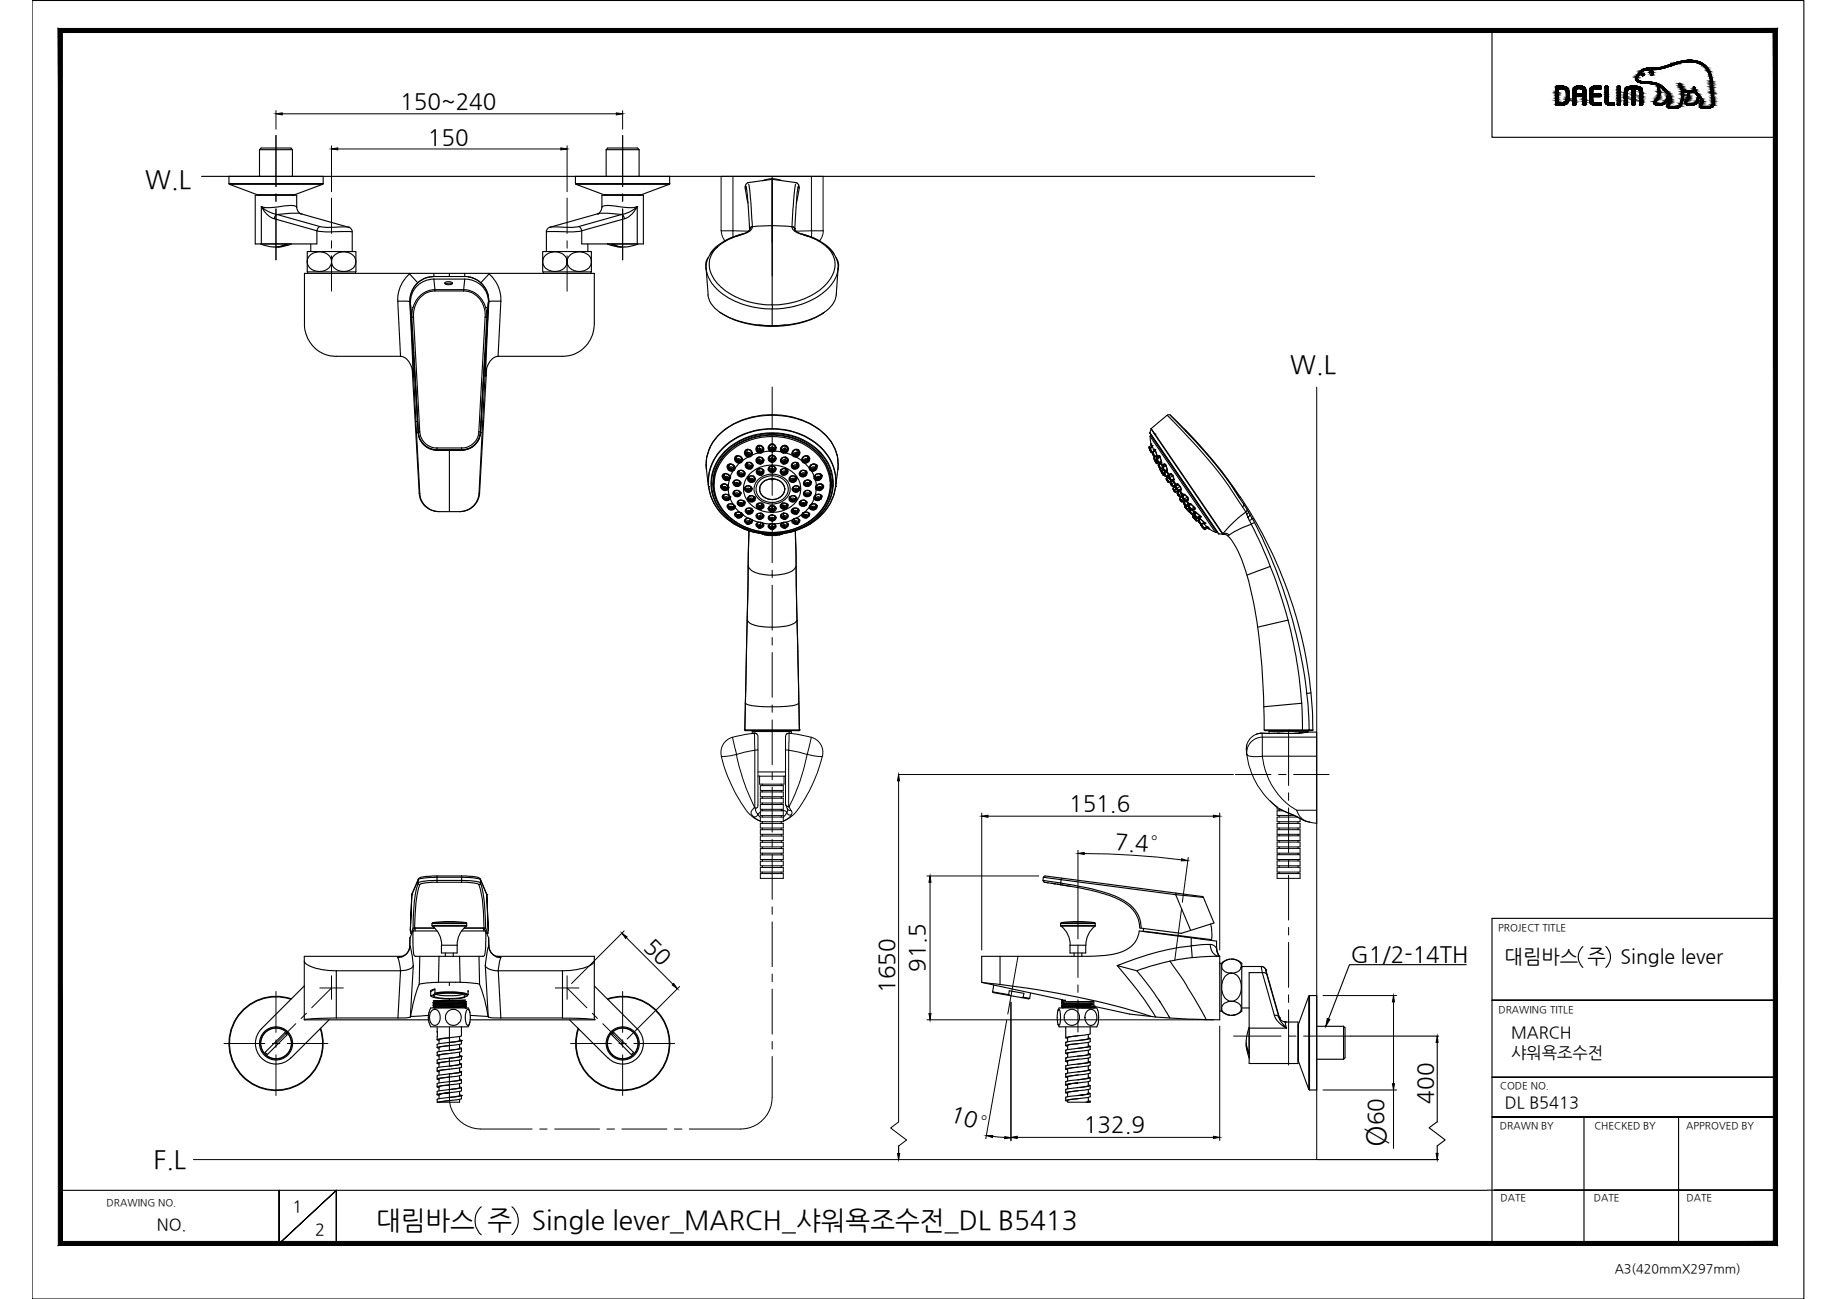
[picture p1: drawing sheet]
<svg xmlns="http://www.w3.org/2000/svg" width="420mm" height="297mm" viewBox="0 0 420 297" stroke-linecap="round" stroke-linejoin="round" font-family="sans-serif">
<defs><g id="words">
<text font-size="6.4" x="316.9" y="262.3" transform="rotate(-90 316.9 262.3)">Ø</text>
<g font-size="6">
<text x="86" y="281">대림바스 주</text>
<text x="121.6" y="281">Single lever_MARCH_샤워욕조수전_DL B5413</text>
</g>
<g font-size="5.8">
<text x="33.2" y="43">W.L</text>
<text x="295.1" y="85.3">W.L</text>
<text x="35.1" y="267.2">F.L</text>
</g>
<g font-size="5.1">
<text x="91.5" y="25">150~240</text>
<text x="97.9" y="33">150</text>
<text x="244.5" y="185.4">151.6</text>
<text x="254.9" y="194.1" transform="rotate(4 254.9 194.1)">7.4°</text>
<text x="147" y="216.7" transform="rotate(45 147 216.7)">50</text>
<text x="309" y="219.9">G1/2-14TH</text>
<text x="204.6" y="227" transform="rotate(-90 204.6 227)">1650</text>
<text x="211.5" y="222.2" transform="rotate(-90 211.5 222.2)">91.5</text>
<text x="217.1" y="256.1" transform="rotate(19 217.1 256.1)">10°</text>
<text x="316.4" y="257.3" transform="rotate(-90 316.4 257.3)">60</text>
<text x="327.8" y="252.4" transform="rotate(-90 327.8 252.4)">400</text>
<text x="247.9" y="258.9">132.9</text>
</g>
<g font-size="4.5">
<text x="344.1" y="220.2">대림바스 주</text>
<text x="370.7" y="220.2">Single lever</text>
</g>
<g font-size="3.7">
<text x="345.6" y="237.3">MARCH</text>
<text x="345.6" y="241.9">샤워욕조수전</text>
<text x="344.2" y="253.4">DL B5413</text>
<text x="35.9" y="281.2">NO.</text>
<text x="66.9" y="277.1">1</text>
<text x="72.1" y="282.4">2</text>
</g>
<text font-size="2.9" x="369.3" y="291.1">A3(420mmX297mm)</text>
<g font-size="2.3">
<text x="342.6" y="212.8">PROJECT TITLE</text>
<text x="342.7" y="231.6">DRAWING TITLE</text>
<text x="343.2" y="249">CODE NO.</text>
<text x="343.1" y="258.3">DRAWN BY</text>
<text x="364.7" y="258.2">CHECKED BY</text>
<text x="385.7" y="258.3">APPROVED BY</text>
<text x="24.4" y="275.9">DRAWING NO.</text>
<text x="343.2" y="274.7">DATE</text>
<text x="364.5" y="274.7">DATE</text>
<text x="385.7" y="274.7">DATE</text>
</g>
</g></defs>
<!-- layer: 0 -->
<g fill="#000" stroke="#000" stroke-width=".23">
<path d="M63.1 26l1.5-.2v.5zM75.8 34.1l1.5-.3v.5zM128.3 33.8l1.4 .3-1.4 .2zM141 25.8l1.4 .2-1.4 .3zM205.5 177.1l.2 1.4h-.4zM224.5 186.6l1.5-.2v.5zM246.5 195.1l1.5-.2v.5zM270.3 196.4l1.4 .4h-1.5zM277.5 186.4l1.5 .2-1.5 .3zM142.2 213.4l1.2 .8-.3 .4zM212.7 200.3l.2 1.4h-.4zM153.8 225.2l.3-.3 .8 1.2z"/>
<path d="M212.5 231.8h.4l-.2 1.4zM303.6 232.9l.6 .2-1 1.6zM318.7 227.7l.2 1.4h-.4zM328.7 236.9l.2 1.5h-.4zM229.8 259.9l1.4 .3-1.4 .2zM231.2 260.1l1.5-.3v.5zM277.5 259.8l1.5 .3-1.5 .2zM318.5 247.8h.4l-.2 1.4zM205.3 263.8h.5l-.3 1.4zM225.6 259.7h1.5l-.1 .4zM328.5 263.7h.4l-.2 1.5z"/>
<path d="M13.3 284.8l392.3-.9h-391.3zM13.3 284.8l392.3-.9 .9 .9zM405.6 7.4v276.5l.9 .9zM405.6 7.4l.9-.9v278.3zM14.3 7.4h391.3l.9-.9zM13.3 6.5h393.2l-392.2 .9zM13.3 6.5l1 277.4v-276.5zM13.3 6.5l1 277.4-1 .9z"/>
</g>
<g fill="none" stroke="#000" stroke-width=".25">
<path d="M7.3 .1h405.3v296.9h-405.3zM341.2 7v24.4h64.9M380 24h.1M46.1 40.3h254.6M70.8 58.5a3.1 3.1 0 0 1 5 .8 2.86 2.86 0 0 0 1.6 2.6 2.86 2.86 0 0 0 3.1-.4 2.14 2.14 0 0 0 .7-2.4 2.14 2.14 0 0 0-2.1-1.5 2.66 2.66 0 0 0-3.3 2.7 2.99 2.99 0 0 1-2.8 1.8 2.99 2.99 0 0 1-2.7-1.8 1.95 1.95 0 0 1 .5-1.8zM124.5 58.7a3.2 3.2 0 0 1 5.1 .4v.2a2.9 2.9 0 0 0 1.7 2.6 2.9 2.9 0 0 0 3.1-.4 2.14 2.14 0 0 0 .7-2.5 2.14 2.14 0 0 0-2.1-1.4 2.66 2.66 0 0 0-3.4 2.7 2.95 2.95 0 0 1-2.7 1.8 2.95 2.95 0 0 1-2.7-1.8v-1zM176.6 40.3v22.8M70.4 62.2v-4.7h10.9v4.7M70.4 62.2v.3M70.4 62.2h10.9M81.3 62.2v.3M91 68.9l.6 12.6"/>
<path d="M93.7 69l.8 16.8M93.7 69h.1M93.7 62.5v.1M93.8 69l.6 11.9M93.8 68.7v.3M94.2 72.6l-.3-3.4 1.7 29.7M94.2 72.6l1.5 26.2M94.4 70.3h-.1M94.6 72.5l-.4 .1M94.6 72.5l1.4 26.2M95.5 64.7a5.9 5.9 0 0 0-1.8 4M95.5 64.7l-1.8-2.1a7.7 7.7 0 0 0-2.7 6.3h2.1l.6 .1"/>
<path d="M99.2 63.2a5.5 5.5 0 0 0-3.7 1.5M99.2 63.2a5.6 5.6 0 0 0-5.4 5.5M99.2 62.5v.7M99.3 63.2h7M99.3 63.8a5.2 5.2 0 0 0-5.4 5.4M99.3 63.2h.1M99.5 66.5a5.3 5.3 0 0 0-4.9 6M99.5 66.5h6.5M101.8 64.6l.3-.1a.95 .95 0 0 1 1.4 .3 1.13 1.13 0 0 1-1.8-.1zM101.8 64.9l.8-.1 .8 .1M102.8 62.5v.7M106 66.2l.3-2.4h-7.1l.3 2.7"/>
<path d="M106 66.2a5.7 5.7 0 0 1 5.3 6.4M106 66.2h-6.5a5.7 5.7 0 0 0-5.3 6.4M106 66.5a5.3 5.3 0 0 1 5 6M106 66.2v.3M106.3 62.5v.7M106.3 63.2l.9 .1M106.3 63.8a5.2 5.2 0 0 1 5.4 5.4M110 64.7a5.3 5.3 0 0 0-2.9-1.4 5.4 5.4 0 0 1 4.7 5.7M110 64.7l1.8-2.1a7.7 7.7 0 0 1 2.8 6.3M110 64.7a5.5 5.5 0 0 1 1.8 4M111 72.5l.3 .1M111 72.5l-1.5 26.2"/>
<path d="M111.2 70.3h.1M111.3 70.3h.1M111.3 72.6l-1.4 26.3M111.6 71.4l.1-2.2-.4 3.4M111.8 69l-.7 11.9M111.8 69h.1M111.8 68.7v.3M111.8 69l-.8 16.8M111.9 62.5v.1M114.6 68.9l-.7 12.6a3.4 3.4 0 0 0-2.6 2.9l-.3 1.4M114.6 68.9h-2.1l-.7 .1M124.2 62.2h11"/>
<path d="M135.2 62.2v-4.7h-11l-.1 .1v4.5l.1 .4M135.2 62.2v.3M91.6 81.5h-14.7a7.3 7.3 0 0 1-7.3-7.6v-11.4h66.3v11.4a7.4 7.4 0 0 1-7.2 7.6h-14.7M91.6 81.5a3.1 3.1 0 0 1 2.6 2.6l.3 1.7M91.6 81.4h.1M94.3 84.3l1.6 28.5M94.4 80.9l.7 15.5M94.4 80.9h.1M94.5 80.6h.1M94.5 80.6l1.1 18.3M94.5 80.5v.1M94.5 85.8h.1"/>
<path d="M94.5 85.8v.2M95.1 96.4h.4M95.1 96.4l.9 16.4M95.6 98.9h.1M95.6 98.9a4.3 4.3 0 0 0 4.3 4M95.7 98.8l-.1 .1M95.7 98.9l.3 1.5M96 98.7l-.3 .1M96 98.7a3.9 3.9 0 0 0 3.9 3.7M109.5 98.7l.3 .1a3.8 3.8 0 0 1-1.6 3.2l-1 .6-1.2 .2-6.1 .1a4.3 4.3 0 0 1-4.2-4.1M109.5 98.7a3.9 3.9 0 0 1-3.9 3.7M109.9 98.9l-.2 1.2-.3 .7"/>
<path d="M109.9 98.9a4.3 4.3 0 0 1-4.3 4h-5.7h5.7M109.9 98.9h.1M110 96.4h.4M110.4 96.4l-.8 16.4a4.5 4.5 0 0 1-4.5 4.2h-4.7a4.4 4.4 0 0 1-4.4-4.2M111 85.8h.1M111 80.9h.1M111 85.8v.2M111 80.6l-1.1 18.3M111.1 80.6h.1M111.1 80.5v.1M111.1 80.5l-1.2 18.4M111.1 80.9l-.7 15.5"/>
<path d="M111.3 84.3l-1.6 28.5M114 81.4h.1M95.9 112.8a4.4 4.4 0 0 0 4.4 4.2M95.9 112.8h.1M96.1 100.4l.5 .9M96.6 101.3l1 .9M97.6 102.2h.1M97.7 102.3l.7 .3M98.4 102.6l.8 .2M99.2 102.9h.8M99.9 102.9h.1M99.9 102.4v.5"/>
<path d="M99.9 102.4h5.7M102.8 102.9v14.1M105.6 102.9h.1M105.6 102.4v.5M106.4 102.9h-.8M107.2 102.6l-.8 .2M107.9 102.3l-.7 .3M109 101.3l-1.1 .9M109.3 100.8l-.4 .5M109.6 112.8h.1M109.7 112.8a4.5 4.5 0 0 1-4.5 4.2M69.6 219.8a2.42 2.42 0 0 0 1.9 1.4l2.5 .6 2.9 .2"/>
<path d="M91 219l.6 3M91 219h.1M91.8 218.7l-.8 .3M91.9 218.8a2.66 2.66 0 0 0 1.8-2.5l.6 2.2 .2 2.3M91.9 218.8l-.9 .1M91.9 218.7h-.1M91.9 218.7h.1M92 218.7h-22.4v14.5M93.7 216.3a2.49 2.49 0 0 1-1.9 2.4M93.8 214.5l-.1 1.8M93.8 214.4v.1M93.9 212.8l.1 .6"/>
<path d="M94 213.4h.2M94.2 204.6h.1M94.2 204.6l-.3 8.2zM94.2 204.4v.2M94.4 212.9a16.5 16.5 0 0 0 .3 5.6l.3 .2h10.1M94.4 212.9l-.6 1.5-.1 1.9M94.4 212.9h5.5M94.5 212.2l-.5 1.2M94.8 212.2h-.3M94.8 212.2h4.5M95 212.2l-.1 .7M95.6 201.9a7.1 7.1 0 0 1 3.8-.6l7.3 .1a6.2 6.2 0 0 1 3.2 .5v-.7l1.4 3.4"/>
<path d="M95.6 201.9l-.1 .7a33.6 33.6 0 0 0-1 9.6M95.6 201.9l.2 .4h.2M95.7 201l-1.5 3.4M95.7 201.2l-1.5 3.4v-.2M95.7 201v.2M95.7 201.2l-.1 .7M96 218.7l-.1 6.4M98.8 211.2v.5M98.9 211.8a5.4 5.4 0 0 1 2.1 4.3M99 211a28.7 28.7 0 0 1 7.6 0M99.4 212.2h-4.6l-.3 .7M99.9 200.3l-3.4 .3-.8 .4"/>
<path d="M99.9 201.7l-2 .1a2.53 2.53 0 0 0-1.9 .5 32 32 0 0 0-1.2 9.9M99.9 200.3v1.4M99.9 201.7h5.7M99.9 200.3h5.7M100.4 218.7l-.1 5.9M101 216.1v1.8h3.6v-1.8M101 216.1h3.6M105.1 218.7l.1 5.9M105.6 200.3l3.2 .2 .8 .2 .3 .3M105.6 201.7l2 .1a2.53 2.53 0 0 1 1.9 .5 24.8 24.8 0 0 1 1.2 8.6v1.3M105.6 200.3v1.4M105.6 212.9h5.5"/>
<path d="M106.2 212.2h4.5l.3 .7M106.2 212.2h4.5M106.7 211.8a5.4 5.4 0 0 0-2.1 4.3M106.7 211.2v.5M109.5 202.3h.2l.2-.4 .6 2.6 .3 1.9 .3 5.8M109.6 218.7l.1 6.4M109.9 201l1.4 3.6M109.9 201v.1a6.7 6.7 0 0 0-3.3-.5l-8.8 .1a3.4 3.4 0 0 0-2.1 .4v.1M110.6 212.2v.7M110.7 212.2h.4M111.1 212.9a14.3 14.3 0 0 1-.4 5.7l-.1 .1h-5.5M111.1 212.9l.7 1.5v1.9l-.3 1.1-.5 3.4"/>
<path d="M111.1 212.2l.5 1.2M111.3 204.4v.2M111.3 204.6h.1M111.3 213.4h.3M111.7 212.8l-.4-8.2 .3 8.8M111.8 214.4v.1M113.5 218.7h22.4v14.5M113.7 218.7h.1M113.7 218.7a2.49 2.49 0 0 1-1.9-2.4 2.8 2.8 0 0 0 2.8 2.7M113.7 218.7l.7 .1 .2 .2M113.8 218.7h-.2M114.6 219l-.7 3-2-.4-.7-.4-.2-.4"/>
<path d="M135.9 219.8a2.42 2.42 0 0 1-1.9 1.4l-2.4 .6-2.9 .2M228.7 218.7v6.4M238.6 201.3l.3 .4M238.7 200.6l.4-.3 35.9 4.7 .3 .2M239 201.7h-.2l3.8 .6M239.3 201.8l.4 .1M240.5 202l.9 .1M241.8 202.2l3.2 .5M242.6 202.3a43.1 43.1 0 0 1 13.7 3.6 7 7 0 0 1 4.4 6.3l9.5 1.2 7.5-2.3-2.4-5.9-6.4-.6 .1-.4M242.6 201.9a52.9 52.9 0 0 1 13.1 3.3 7.8 7.8 0 0 1 5.3 6.7v.3M242.6 211.2v.5M242.6 201.9l-4.1-.6 .1-.7 30.3 4 3.4 8.2"/>
<path d="M242.6 201.9v.4M242.7 211.8a5.4 5.4 0 0 1 2.1 4.3M242.7 200.8l-.1 1.1M242.8 211a28.7 28.7 0 0 1 7.6 0M244.7 216.1h3.6v1.8h-3.6zM250.5 211.8a5.4 5.4 0 0 0-2.1 4.3M250.5 211.2v.5M261.4 212.9l15.7 2M261.6 212.3l-.1 .6M263.5 213.2v.1M264.6 213.3l-.1 .1M265.3 213.4v.1"/>
<path d="M267.6 219.8l-4.6 1.2-3 1a68.2 68.2 0 0 1 7.6 10.8M267.6 219.8l5-.8 6.4-.3v14.5h-3.1M267.6 219.8l3.2 4.6 5.1 8.8M270 214v.1M271.1 214.1l-.1 .2M272.5 216.3a60.1 60.1 0 0 0-17 4.5l4.5 1.2M272.5 216.3l.1 2.7M272.5 214.4v1.9M272.8 216.3l4-.3a1.61 1.61 0 0 1 1.5 .9M272.8 216.2h-.3M274.7 214.6v.1M275 214.6v.2"/>
<path d="M276.8 216a2.49 2.49 0 0 0 2.1 2.7l-.5-.9-.1-.9M276.9 211.3l.3 1.7-.1 1.8M278.3 216.9v-1.7l-17.7-2.3a6.1 6.1 0 0 1-5.5 5.2l-2.2 .4-3.9 .2h-24.5l.1 5.9M278.3 216.9v.4M278.3 217.3l.3 .9M278.6 218.2l.3 .5M278.9 218.6v.1M281.7 219.3a1.91 1.91 0 0 1 2.2 1.9M281.7 219.3l1 .2 1.3 .8M281.7 219.3h-.4M362 216.4a3.2 3.2 0 0 0 0 4.8M367.3 216.4a3.2 3.2 0 0 1 0 4.8"/>
<path d="M406.1 210h-64.9v74.7M69.6 233.2h.1M69.6 233.2h28.4M76.9 222v10.8M76.9 222h14.7M91 232.8h-14.1l-5.5 .1-1.8 .3M91.6 222l-.6 10.8M91.6 222h.1M93.9 232.5h.1M94.5 220.8l-.6 11.8-.7 .1-2.2 .1M94.5 220.8l-.3 .5-.6 .3-2 .4M95.9 225.1l-1 2.7-1 4.6 4.1-.2"/>
<path d="M98.1 231.5l-.1 .9 .1 1.4M98.1 233.7l.4 1.1M98.5 234.8h8.6M98.5 230.5h8.6M98.5 230.5l-.4 1M98.8 231.1a1.15 1.15 0 0 1 1.2-.1 1.15 1.15 0 0 1 .6 1.1 1.75 1.75 0 0 1-1.2 2.4h-.1a2.18 2.18 0 0 1-.5-3.4zM99.1 229.2h.1M99.1 229.6h.1M99.1 229.9h.1M99.1 230.3h.1M99.1 230.3l.3 .2 6.8-.2M99.1 229.9l.3 .2"/>
<path d="M99.1 229.6l.3 .2M99.1 229.2l.3 .2M99.4 229.4l-.3 .2M99.4 229.8l-.3 .1M99.4 230.1l-.3 .2M100 236h.1M100 237.7l.4 .2M100 239.6l.4 .1M100 237.7h.1M100 234.8v2.9M100 235.9v.1M100 237h.1"/>
<path d="M100.3 230.2l-1.2 .1M100.3 229.9h-1.2M100.3 229.2h-1.2M100.3 230.3h-1.2M102.8 238.4l-2.8 .3v.9M102.8 239.1l-2.4 .4v1M102.8 237.3l-2.3 .4-.1 1M102.8 237.3l-2.8 .4M102.8 239.1l-2.8 .5M102.8 224.6h-3.6l-3.3 .5M102.8 228.4v.4M105.1 238.8v1l-2.3 .4"/>
<path d="M105.1 237.9h.1M105.1 237.9l-2.3 .5M105.1 237v.9M105.2 239.6l.3 .1M105.2 237.8l.3 .1M105.2 224.6h-2.4v.8M105.2 224.6l4 .3 .5 .2M105.5 237.9v.8l-2.7 .4M105.5 239.7v.8l-2.7 .4M105.5 234.8v2.1l-2.7 .4M105.5 237.9h.1M105.5 237.9l-2.7 .5"/>
<path d="M105.5 239.7l-2.7 .5M106.2 228.9l-6.4 .1-.7 .2M106.2 229.9l-6.8 .2M106.2 229.6l-6.8 .2M106.2 229.2l-6.8 .2M106.2 230.3l.3 .2M106.2 229.9l.3 .2M106.2 229.6l.3 .2M106.2 229.2l.3 .2M106.5 229.8h.1M106.5 230.5h.1M106.5 230.1h.1"/>
<path d="M106.5 229.4h.1M106.5 230.2h.1M106.5 229.1h.1M106.5 229.4l-7.4 .2M106.5 228.7l-7.4 .2 7.4-.2M106.5 229.1l-6.2 .1M106.5 229.8l-6.2 .1M106.5 230.1l-6.2 .1M106.5 230.2l-6.2 .1M106.5 230.1v.1M106.5 229.1l-.3 .1M106.5 229.4l-.3 .2"/>
<path d="M106.5 229.8l-.3 .1M106.5 230.2l-.3 .1M106.8 231a.27 .27 0 0 1 .2-.2 .27 .27 0 0 1 .3 .2 3.9 3.9 0 0 1-.2 3.5h-.1a.62 .62 0 0 1-.4-.7 4.2 4.2 0 0 1 .2-2.8zM107.1 230.5l.4 1M107.5 233.7l-.4 1.1M107.5 233.2h28.4M109.7 225.1l1.2 3.6 .7 3.7-4-.2M111 220.8l.7 11.8 .7 .1 2.2 .1M111.7 232.4v.1M114 222h14.7M114 222l.6 10.8M114 222h.1"/>
<path d="M128.7 232.8l5.4 .1 1.8 .3M128.7 222v10.8h-14.1M135.9 233.2h.1M224.6 224.6l18.5 4-.2 .2M224.6 224.6l4.1 .5M228.7 225.1a185.3 185.3 0 0 1 34.7 7.3M242 231l.2-.5h8.7a5.7 5.7 0 0 1 0 4.3h-8.7l-.2-.6M242 231l-.2 1.2 .2 2M242 231l.2-.2 .2 .4 .1 2.3a.65 .65 0 0 1-.4 .9l-.1-.2M242.9 229.1h.1M242.9 229.9h.1M242.9 229.5h.1"/>
<path d="M242.9 228.8h.1M242.9 230.2h.1M242.9 230.2l.3 .2M242.9 229.9l.3 .1M242.9 229.5l.3 .2M242.9 229.1l.3 .2-.3 .2M242.9 228.8l.3 .2-.3 .1M243.2 229.7l-.3 .2M243.2 230l-.3 .2M243.2 230.4l-.2 .1M243.7 228.7l-.8 .1M243.7 228.8h-.8"/>
<path d="M243.8 239.1l.4 .2M243.8 237.3l.4 .2M243.8 234.8v2.5M243.8 238.3h.1M243.8 238.3v.8M246.1 230.5l3.2-.1-1.9 .1M246.5 239.7l-2.7 .4v.8M246.5 237.9l-2.7 .4M246.5 238.7l-2.7 .4M246.5 236.8l-2.7 .5M246.5 238.7l-2.3 .3v1M246.5 236.8l-2.3 .4v1"/>
<path d="M248.7 231.2a1.4 1.4 0 0 1 1.6-.1 1.4 1.4 0 0 1 .6 1.5 1.42 1.42 0 0 1-.6 1.5 1.42 1.42 0 0 1-1.5 .1 2.3 2.3 0 0 1-.1-3zM248.9 237.3l.4 .2M248.9 239.1l.4 .2M248.9 238.4l-.1 1-2.3 .3M248.9 236.5v1l-2.4 .4M249.3 229l-6.4 .1M249.3 229.7l-6.4 .2M249.3 230.1l-6.4 .1M249.3 229h.9zM249.3 230.4h.9zM249.3 239.3v.7l-.1 .1-2.7 .3M249.3 237.5v.7l-2.8 .5"/>
<path d="M249.3 234.8v1.6l-2.8 .4M249.3 237.5l-2.8 .4M249.3 239.3l-2.8 .4M249.5 229.9l-6.3 .1M249.9 230.2l.3-.1 8.2 1.8 5.9 .7M249.9 229.5l-6.7 .2M249.9 230.2l-6.7 .2M249.9 230.2l.3 .2M250.2 230.4h.1M250.2 230.1h-.9M250.2 229.3l-7.3 .2M250.2 229.7h-.9"/>
<path d="M250.2 230h.1M250.2 230l-.9 .1M250.2 230.4l-.1 .1M255.5 220.8a78.4 78.4 0 0 1 8.8 11.8M264.3 232.6l3.2 .2M265.1 228.7l.2 .4M267.5 232.8l8.4 .4M279 220.3h.3v10.9h-.3M279.4 231.2l1 .7 .8 .2M279.4 220.3l1-.7 .8-.2a1.55 1.55 0 0 0-1.5 .7 1.55 1.55 0 0 0 .1 1.8 2.09 2.09 0 0 0 1.7 .6M280.2 223.2a2 2 0 0 1 2.2-.5 2 2 0 0 1 1.3 1.7 3.6 3.6 0 0 1-1.6 4.5 2.35 2.35 0 0 1-2.6-2.3v-1.7l.2-.8zM281.5 229a1.76 1.76 0 0 0-2 2l.4 .6 1.3 .6"/>
<path d="M281.5 222.5h.2M281.7 229a1.74 1.74 0 0 1 2.1 2.2l-.6 .6-1 .3M281.7 229h-.2M282.1 232.1h-.4M282.2 232.1l-1 .1M283.8 221.3l-.4 .7-.4 .2-1.3 .3M283.8 221.3h.1M283.9 221.2v.1M284 230.5h1.7M284 220.3v10.9M284 221h4.5M284 231.2l-1 .7-.8 .2"/>
<path d="M285 238.4v.5M285 238.9l.3 1.6 .4 1.4M285.7 234.9a6.5 6.5 0 0 0-.1 5.8v.3l-.4-1-.2-1M288.5 221l.3 .1M288.5 221l.8 .4M288.5 221l.2 1.4M288.7 222.4l.7 .1 .3 .3M288.7 222.4h-3v20.8h11.2v-9.5h-2.8a1.45 1.45 0 0 0 .2 1.4h-8.6M288.7 222.4l2.8 9.7M289 221.1l.5 .7v-.2M289.5 221.8h.1M289.5 221.8l.2 1"/>
<path d="M289.5 221.8l3.2 11M289.7 222.8l2.8 9.7-.5-.3-.5-.1M291.5 232.1l.4 1 .5 .6 1.9 1.4a5.1 5.1 0 0 1-1.8-2.6l.2 .3M292.7 232.8l.4 .6 .7 .3M292.7 232.8h.1M293.8 233.7h.3h-.3M296.9 234.7h.1M297 234.3v8.3M299.3 227.8l-2.4 6.5v8.3M299.3 227.8v21.3l-2.3-6.5M299.5 227.7h1.7v21.5h-1.7zM299.5 227.7l-.1 .1"/>
<path d="M301.2 234.7h6.1M307.3 234.7l.3 .3v6.9l-.3 .3M307.3 234.7v7.5M308.9 236.9h20.2M328.7 238.4v18.1l-1.8 1.4 3.6 2.8-1.8 1.3v1.7M335.4 220.6h-26.7l-4.8 12.4M341.2 228.7h64.9h-64.9M100 241.3l.4 .2M100 243.1l.4 .2M100 244.9l.4 .2M100 246.7l.4 .2M100 248.5l.4 .2"/>
<path d="M100 250.3l.4 .2M100 250.3h.1M100 250.3l2.8-.4-2.3 .4-.1 .9M102.7 248.1l-2.3 .4v1M102.8 249.2l-2.7 .3-.1 .8M102.8 247.3l-2.8 .5v.7M102.8 245.6l-2.7 .3-.1 .8M102.8 243.8l-2.8 .4v.7M102.8 242l-2.8 .3v.8M102.8 240.2l-2.8 .4v.7M102.8 250.9l-2.8 .4v.7h5.1v-.6M102.8 240.9l-2.4 .4v1"/>
<path d="M102.8 251.7l-2.7 .3M102.8 246.3l-2.3 .4-.1 .9M102.8 244.5l-2.4 .4v1M102.8 242.7l-2.3 .4-.1 .9M102.8 240.9l-2.8 .4M102.8 242.7l-2.5 .3-.3 .1M102.8 244.5l-2.8 .4M102.8 246.3l-2.5 .3-.3 .1M102.8 251.7l-2.3 .3M105.1 241.5h.1M105.1 241.5l-2.3 .5M105.1 250.5h.1"/>
<path d="M105.1 250.5l-2.3 .4M105.1 247.8v1l-2.3 .4M105.1 246v1l-2.3 .3M105.1 244.2v1l-2.3 .4M105.1 242.4v1l-2.3 .4M105.1 240.6v.9M105.1 249.6v.9M105.2 250.3l.3 .2M105.2 243.1l.3 .2M105.2 248.5l.3 .2M105.2 246.7l.3 .2M105.2 245l.3 .1"/>
<path d="M105.2 241.4l.3 .1M105.5 241.5v.8l-2.7 .4M105.5 243.3v.8l-2.7 .4M105.5 245.1v.8l-2.7 .4M105.5 246.9v.8l-.2 .1-4.7 .5-.6 .2M105.5 248.7v.8l-2.7 .4M105.5 250.5v.8l-2.7 .4M105.5 241.5h.1M105.5 241.5l-2.7 .5M105.5 243.3l-2.7 .5M105.5 245.1l-.5 .2-2.2 .3M105.5 246.9l-2.7 .4"/>
<path d="M105.5 248.7l-2.7 .5M105.5 250.5h.1M105.5 250.5l-2.7 .4M243.8 249.9l.4 .1M243.8 251.7l.4 .1M243.8 246.3l.4 .2M243.8 244.5l.4 .1M243.8 242.7l.4 .2M243.8 240.9l.4 .1M243.8 248.1l2.7-.5-2.3 .4v1M243.8 241.9h.1M243.8 245.5h.1"/>
<path d="M243.8 241.9v.8M243.8 245.5v.8M246.5 251.2l-2.3 .4v.4h5.1v-.2M246.5 246.9l-2.7 .4v.8l.4 .1M246.5 250.5l-2.5 .3-.2 .1v.8M246.5 243.3l-2.7 .4v.8M246.5 248.7l-2.7 .4v.8M246.5 245.1l-2.7 .4M246.5 241.5l-2.7 .4M246.5 240.4l-2.7 .5M246.5 245.8l-2.3 .4v1M246.5 249.4l-2.7 .5"/>
<path d="M246.5 244l-2.3 .4v1M246.5 242.2l-2.3 .4v1M246.5 251.2l-2.7 .5M246.5 242.2l-2.7 .5M246.5 244l-2.7 .5M246.5 249.4l-2.3 .4v1M246.5 240.4l-2.3 .4v1M246.5 245.8l-2.7 .5M248.8 252h.1M248.9 240.9l.4 .2M248.9 242.7l.4 .2M248.9 244.5l.4 .2"/>
<path d="M248.9 246.3l.4 .2M248.9 248.1l.4 .2M248.9 249.9l.4 .1M248.9 251.7l.4 .1M248.9 242l-.1 .9-2.3 .4M248.9 240.1v1l-2.4 .4M248.9 250.9v.9l-.5 .2M248.9 249.1v1l-2.4 .4 2.8-.5M248.9 247.3v1l-.1 .1-2.3 .3M248.9 245.5v1l-2.4 .4M248.9 243.7v1l-2.4 .4M249.3 250v.8l-2.8 .4"/>
<path d="M249.3 248.3v.7l-.1 .1-2.7 .3M249.3 241.1v.7l-2.8 .4M249.3 246.5v.8l-2.8 .3M249.3 244.7v.7l-2.8 .4M249.3 242.9v.8l-2.8 .3M249.3 251.8l-.5 .2M249.3 241.1l-2.8 .4M249.3 242.9l-2.8 .4M249.3 244.7l-2.8 .4M249.3 246.5l-2.8 .4M249.3 248.3l-2.8 .4M296.9 242.2h.1"/>
<path d="M296.9 242.6h.1M299.4 249.1l.1 .1M301.2 242.2h6.1M341.2 255.4h64.9h-64.9M341.2 246.3h64.9h-64.9M362.3 255.4v28.9M383.9 255.4v28.9M13.8 272.2h326.3M63.8 272.2v12.2l13.1-12.2-13.1 12.2zM110.1 276a4.3 4.3 0 0 0 0 6.3M117.1 276a4.2 4.2 0 0 1 0 6.3M301.3 265.2h27.7"/>
<path d="M340.2 272.1h65.9h-64.3M76.9 284.4v-12.2v12.2M350.5 284.3h55.6"/>
<circle cx="103.7" cy="232.7" r="1.81"/>
<circle cx="245.2" cy="232.6" r="1.79"/>
</g>
<path d="M301.2 88.5v176.7h-257" fill="none" stroke="#000" stroke-width=".23"/>
<g fill="none" stroke="#000" stroke-width=".23">
<path d="M176.6 88.5v9.4M176.6 99.6v1.7M176.6 103v10.3M176.6 115v1.7M176.6 118.4v10.3M176.6 133.8v10.3M176.6 130.4v1.7M176.6 145.8v1.7M176.6 149.2v10.3M176.6 161.2v1.7M176.6 164.6v10.3M176.6 176.6v1.7"/>
<path d="M176.6 180v10.3M282.6 177.1h8.1M292.4 177.1h1.7M294.7 166.9v12.7M295.9 177.1h8.1M176.6 192v1.7M176.6 195.4v10.2M294.7 181.3v1.7M294.7 184.7v10.3M294.7 196.7v1.7M176.6 207.4v1.7M176.6 210.8v10.3"/>
<path d="M294.7 200.1v10.3M294.7 212.1v1.7M294.7 215.5v10.3M176.6 222.7v1.8M176.6 226.2v10.3M176.6 238.2v1.7M282.2 236.9h10.8M294.7 227.5v1.7M294.7 230.9v12.6M294.7 236.9h1.7M298.2 236.9h10.7M102.8 251a7.2 7.2 0 0 0 7.1 7.2h11.8"/>
<path d="M123.4 258.2h1.7M126.9 258.2h10.2M138.8 258.2h1.7M142.2 258.2h10.3M154.2 258.2h1.8M176.6 241.6v9.4a7.3 7.3 0 0 1-7.2 7.2h-11.8"/>
</g>
<g fill="none" stroke="#000" stroke-width=".23">
<path d="M165 52.8l.1 .9 .7 1.4M167.6 52.8l.1 1.4M167.6 40.3h20.7v12.5h-2.7v-12.5M167.6 52.8l3.6 .1M167.6 40.3h-2.7v12.5h2.7M167.6 40.3v12.5M182 52.9l3.6-.1v1.4M188.3 52.8l-.3 1.4-.5 .9M165 172.9a32.2 32.2 0 0 0 6.6 13.4l.8 .7 1.5 .8M165.8 169.7l1.1-.9 .7-.2 .9 3.9-3.4 .5a3.1 3.1 0 0 1 .7-3.3zM168.4 172.5a47.5 47.5 0 0 0 4.2 12.1M172 167.3l.2-.2h8.6l.2 .2v.5"/>
<path d="M172 167.3h9M172 167.3l.1 .5M172.1 167.7h.1M172.1 167.7l-.1 .1M172.4 167.7h.2M172.4 167.7h.4M172.4 167.7l-4.8 .9M172.4 167.7h-.3M172.6 167.7v3.9M172.6 167.7a1.23 1.23 0 0 1 .8 1.7v2.1M172.6 167.7l.5 .2M172.6 171.6l-4.2 .9"/>
<path d="M172.6 171.6v13M173.4 171.5h-.7M173.4 176.5h6.3M173.4 171.5v12.6a.54 .54 0 0 1-.2 .5 .54 .54 0 0 1-.5 .2M173.4 177.4l.4 .1M173.7 177.5h5.6v1.8h-5.6zM173.9 179.6h5.3v1.1h-5.3zM174.4 179.3v.3M178.7 179.3v.3M179.7 177.4l-.4 .1M179.7 171.5h.7v12.9M180.3 167.7h.3"/>
<path d="M180.5 167.7a.96 .96 0 0 0-.8 1.3v14.9a.6 .6 0 0 0 .7 .5M180.6 167.7h-.1l-.1 3.9 4.2 .9M180.6 167.7l4.9 .9M180.6 167.7h.3M180.7 167.7l-.8 .2M180.8 167.7h.1M180.9 167.7h.1M184.6 172.5a45.2 45.2 0 0 1-4.1 12l-.1-.1M185.5 168.6a3.4 3.4 0 0 1 2.5 4.4l-3.4-.5zM188.1 172.9a30.2 30.2 0 0 1-6.9 13.6l-2 1.3M285.2 172.5v.1M285.2 170.3l-.1 1.2"/>
<path d="M285.2 172.5a18.2 18.2 0 0 0 6.8 12l-.1-.1M287.4 167.9a3.8 3.8 0 0 0-2.2 4.6M288.2 167.7l-.8 .2M288.3 167.7h.4M288.3 167.7l-.9 .2M288.3 167.7a.44 .44 0 0 1 .4 .6v.3M288.3 167.7h.1M288.6 167.7h3.6M288.7 167.7h3.5M288.7 167.7h-.1M288.7 172.9a16.4 16.4 0 0 0 7.9 12.4M288.7 168.6a3.4 3.4 0 0 0-3.4 4.1l1.7 .3 1.7-.1"/>
<path d="M290.2 167.2h9M292.2 167.7h3.7l3.1-.3-3.3 .3h-3M292.2 167.7h.1M299.2 167.2l-.2-.1h-8.6l-.2 .1 .1 .5M299.2 167.2v.2h2v17.9M301.2 168.6h-12.5v4.3h12.5M172.6 184.6l.1 .2a1.08 1.08 0 0 0-.9 .9 1.08 1.08 0 0 0 .6 1.1l1.5 .9M173 184.8l-.2 .6 .6 .8M173.3 186.3l.6 .6M173.4 186.2a.87 .87 0 0 1-1 .6M173.9 182.5h5.3v1.1h-5.3zM173.9 188.3h5.3v1h-5.3z"/>
<path d="M173.9 196.9h5.3v1.1h-5.3zM173.9 186.8h5.3M173.9 189.7h5.3v1.1h-5.3zM173.9 194h5.3v1.1h-5.3zM173.9 198.4h5.3v1h-5.3zM173.9 186.8v1.1h5.3v-1.1M173.9 199.8h5.3v1.1h-5.3zM173.9 191.2h5.3v1h-5.3zM173.9 185.4h5.3v1.1h-5.3zM173.9 192.6h5.3v1.1h-5.3zM173.9 181.1h5.3v1.1h-5.3zM173.9 184h5.3v1.1h-5.3z"/>
<path d="M173.9 195.5h5.3v1h-5.3zM173.9 185.7l-.5 .5M174.3 187.9h.1M174.4 180.7v.4M174.4 182.2v.3M174.4 183.6v.4M174.4 185.1v.3M174.4 186.5v.3M174.4 187.9v.4M174.4 189.3v.4M174.4 190.8v.4M174.4 192.2v.4"/>
<path d="M174.4 193.7v.3M174.4 195.1v.4M174.4 196.5v.4M174.4 198v.4M174.4 199.4v.4M178.6 187.9h.1M178.7 185.3l.9 .1 .4 .3M178.7 180.7v.4M178.7 182.2v.3M178.7 183.6v.4M178.7 185.1v.3M178.7 186.5v.3"/>
<path d="M178.7 187.9v.4M178.7 189.3v.4M178.7 190.8v.4M178.7 192.2v.4M178.7 193.7v.3M178.7 195.1v.4M178.7 196.5v.4M178.7 198v.4M178.7 199.4v.4M179.7 184.1l.4 .8a.64 .64 0 0 0 .8 .4M179.8 184.2l.2 .2a.58 .58 0 0 1 .7 .5l.1 .3a1.07 1.07 0 0 1-.2 1.7l-1.4 .8M180 185.7a.75 .75 0 0 0 1 .6"/>
<path d="M180 185.8l-.8 1M180.1 185l-.1 .7M290.5 183.1l1.6 1.4M292 184.5l1.3 .8M292.1 188.3h5.2v1h-5.2zM292.1 189.7h5.2v1.1h-5.2zM292.1 191.1h5.2v1.1h-5.2zM292.1 192.6h5.2v1.1h-5.2zM292.1 194h5.2v1.1h-5.2zM292.1 195.4h5.2v1.1h-5.2zM292.1 196.9h5.2v1.1h-5.2zM292.1 198.3h5.2v1.1h-5.2z"/>
<path d="M292.1 199.8h5.2v1.1h-5.2zM292.1 184.6v.4h.7M292.6 185v.4M292.6 186.5v.3M292.6 187.9v.4M292.6 189.3v.4M292.6 190.8v.3M292.6 192.2v.4M292.6 193.7v.3M292.6 195.1v.3M292.6 196.5v.4M292.6 198v.3"/>
<path d="M292.6 199.4v.4M292.8 185l.5 .3M293.3 185.3l5.6 2.6M293.3 185.3h.1M293.5 185.4h-1.4v1.1h3.8M295.8 186.3l-.1 .1M296.6 185.3a3.7 3.7 0 0 0 3 2.7M296.6 185.3h4.6M296.7 186.8h-4.6v1.1h5.2v-.8M296.9 187.9v.4M296.9 189.3v.4M296.9 190.8v.3"/>
<path d="M296.9 192.2v.4M296.9 193.7v.3M296.9 195.1v.3M296.9 196.5v.4M296.9 198v.3M296.9 199.4v.4M298.9 187.9l.7 .1M301.2 185.3v3l-1.6-.3"/>
</g>
<!-- layer: DEF_LAYER_ASSEM_MEMBER -->
<g fill="none" stroke="#000" stroke-width=".25">
<path d="M59.4 34.2l.3-.3h6.8l.4 .3M59.4 34.2v6.1M59.4 34.2h7.5M66.9 34.2v6.1M138.6 34.2h7.6M138.6 34.2l.4-.3h6.8l.4 .3M138.6 34.2v6.1M146.2 34.2v6.1M52.4 42l.1 .1M52.4 42v-1.7h21.5v1.7M52.4 42h21.5M52.5 42.1l6.5 2.5"/>
<path d="M52.5 42.1h21.3l-6.5 2.5h-8.4M59.4 44.6h.1M59.6 55.8l1.5 .5 1.5 .2M59.8 47.2a7.1 7.1 0 0 0 3.6 1.9 1.02 1.02 0 0 0-.7 .9l-.9-.4-.8-.7zM59.8 47.2a7.6 7.6 0 0 0 4.1 .1 7.1 7.1 0 0 1 3.7-.2l.3 .3M59.8 47.2v8.6M62.7 50l9.8 2.8M65.2 55.9a4.4 4.4 0 0 1-2.6 .6M65.2 55.9h.5M65.7 55.9l-1.3 .5-.8 .1M66.6 55.8l-1.9 .6-1.6 .1M66.9 44.6h.1"/>
<path d="M67.9 47.4a1.57 1.57 0 0 0 .9 1.5M67.9 47.4v-2.8h-9.5v11.2h14.1v-3M68.8 48.9l11 3.1M68.8 48.9h.1M68.8 48.9l-2-.1-3.4 .3 9.8 2.7M71.1 55.8v1.7M72.5 52.8l2 .2h6.1M73.2 51.8l-.4 .3-.3 .7M73.2 51.8a16.7 16.7 0 0 0 5.3 .1l1.3 .1M74 42l-.2 .1M79.8 52a1.07 1.07 0 0 1 .8 1v4.5M79.8 52h.1"/>
<path d="M125.8 52a1.07 1.07 0 0 0-.8 1v4.5M125.8 52h.1M131.6 42h21.6M131.6 42v-1.7h21.6v1.7M131.7 42l.1 .1M132.4 51.8l.3 .2 .4 .8M132.4 51.8a16.4 16.4 0 0 1-5.4 .1l-1.2 .1M133.1 52.8l-2 .2h-6.1M134.5 55.8v1.7M136.7 48.9h.1M136.7 48.9l2.1-.1 3.4 .3-9.8 2.7M136.7 48.9l-10.9 3.1"/>
<path d="M137.7 47.4l-.4 1-.6 .5M137.7 47.4v-2.8h9.5v11.2h-14.1v-3M138.6 44.6h.1M138.9 55.8l2 .6 1.5 .1M139.9 55.9h.5M139.9 55.9l1.2 .5 .8 .1M140.4 55.9a4.2 4.2 0 0 0 2.5 .6M142.2 49.1l.2-.1a6.7 6.7 0 0 0 3.4-1.8l-.9 1.3-1.3 1.2-.8 .3-.3-.7zM142.8 50l-9.7 2.8M145.8 47.2a7.5 7.5 0 0 1-4.1 .1 7.6 7.6 0 0 0-3.6-.2l-.4 .3M145.8 47.2v8.6M145.9 55.8l-1.4 .5-1.6 .2"/>
<path d="M146.2 44.6h.1M153.1 42.1l-6.5 2.5M153.1 42.1h-21.4l6.5 2.5h8.4M153.2 42l-.1 .1M176.6 94.8a17.2 17.2 0 0 0-12.3 4.8 9.4 9.4 0 0 0-2.7 7.8M176.6 94.8a16.8 16.8 0 0 1 13.4 6.1 9.7 9.7 0 0 1 1.5 7.7l-.4 2.7M176.6 94.9a16.4 16.4 0 0 1 12.9 5.4 9.2 9.2 0 0 1 2.2 5.7M176.6 94.9a17 17 0 0 0-12.8 5.2l-1.4 2.1M176.6 98a15 15 0 0 1 13.6 7.6l.2 .5a10.3 10.3 0 0 1 .7 5.2M176.6 98a14.7 14.7 0 0 0-13.8 8.1 10.3 10.3 0 0 0-.7 5.2M176.6 98.1a15.1 15.1 0 0 1 13.3 7.1 10.2 10.2 0 0 1 1.2 6.1M176.6 98.1a14.8 14.8 0 0 0-13.6 7.8 10.4 10.4 0 0 0-.9 5.4"/>
<path d="M176.6 94.8v.1M176.6 98v.1M263 99l15.8 23.1M263 98.9l.1 .2M263.1 99.8l14.9 21.9M263.2 99.5l15.1 22.2M263.2 99.5l-.1 .3 .2 1.7M263.3 98.1l3.7-3.2a108.5 108.5 0 0 1 16.3 19.7l1.6 2.5-2.7 2.3-2.5 2.6-15.5-22.7M263.3 98.1l16.3 23.9M263.3 98.1l-.3 .9M263.3 99.5h-.1M263.3 98l.9 1.3"/>
<path d="M264.2 99.3h.1M267 94.9l.5-.1 .2 .2M271.1 98.5l5.8 6.3a69.1 69.1 0 0 1 6.6 9M271.1 98.3a108.8 108.8 0 0 1 12.6 15.4M271.1 98.3l-3.4-3.4 3.1 3.3a85.7 85.7 0 0 1 12.7 15.6M161.6 107.3l.5 4M161.6 107.3h.1M161.7 104.3l-.2 1.3 .1 1.7M161.9 103.7l-.2 .6M162.1 111.3a12.1 12.1 0 0 0 7.9 9.6l2.2 .8 2.2 .4M162.1 111.3a11.3 11.3 0 0 0 3.6 6.9M162.1 111.3h.1"/>
<path d="M162.4 102.4l-.5 1.3M162.5 102.2l-.1 .2M163.1 110.5l.3 2.2M163.2 110.2a10.7 10.7 0 0 0 6.6 10 15 15 0 0 0 18.6-4.3 9.6 9.6 0 0 0 1.6-5.3M163.2 110.1v.5M163.3 110.8a10.6 10.6 0 0 0 7 9.6 15 15 0 0 0 17.4-3.6 9.7 9.7 0 0 0 2.2-6M163.4 110a11.7 11.7 0 0 1 9.2-9.7 14.8 14.8 0 0 1 15.1 4.5 9.9 9.9 0 0 1 2.1 5.2M163.4 110v.8M163.4 108.2l-.2 2a11.3 11.3 0 0 1 8.2-9.8 15 15 0 0 1 16.6 4.3 10.3 10.3 0 0 1 2 5.9M165 111.1h.1M165 111.2h-.1a.42 .42 0 0 0 .3 .7l.2 .1M165 111.2l.2 .4"/>
<path d="M165 111.1v.1M165 111h.1M165.1 111a.86 .86 0 0 1 1.4 .1M165.1 111l.6-.3 .8 .4M165.1 111l-.1 .1M165.1 111.1h.1M165.1 111.1l.1 .3M165.1 111v.1M165.1 111h.1M165.1 111.1l.1 .6M165.2 111.7h.1M165.2 111.7a.57 .57 0 0 0 .5 .5 .57 .57 0 0 0 .5-.3"/>
<path d="M165.2 111.1h.1M165.2 113.7l.5 .5M165.2 108.7h.2M165.2 108.7a1.05 1.05 0 0 0 1.6 1.1M165.2 108.7a.99 .99 0 0 1 1.8 .2M165.3 110.8l-.2 .3M165.4 111.7a.42 .42 0 0 0 .6 .3 .42 .42 0 0 0 0-.7h-.6l-.2 .4a.46 .46 0 0 1 .5-.2 .46 .46 0 0 1 .4 .3M165.4 113.4h.1M165.4 108.8h.1M165.4 108.7h.1M165.4 108.8l.2 .5M165.4 108.8l.1 .4"/>
<path d="M165.4 113.4v.3M165.4 108.7v.1M165.4 113.4v.1M165.4 113.5l.1 .2M165.4 113.7h-.2M165.4 113.7l.1 .2M165.4 113.5v.2M165.5 108.7l.1 .5M165.5 109.2l.1 .1M165.6 114.1a.57 .57 0 0 0 .5 .4 .57 .57 0 0 0 .5-.3M165.6 114.1h.1M165.6 109.4h.1"/>
<path d="M165.6 114h.1M165.6 111.8h.1M165.6 109.4a.56 .56 0 0 0 .4 .4 .56 .56 0 0 0 .6-.3M165.6 114v.1M165.6 109.2v.1M165.6 109.4a.59 .59 0 0 0 .4 .4 .59 .59 0 0 0 .6-.3M165.6 114.1l.1 .1M165.6 109.2l.1 .1M165.6 109.2a.57 .57 0 0 1 .6-.3 .57 .57 0 0 1 .4 .6M165.6 108.6v.1M165.6 113.1a.97 .97 0 0 1 1.3 .5M165.6 113.1l-.2 .3"/>
<path d="M165.6 113.1v.9M165.6 109.3h.1M165.7 108.4l-.1 1M165.7 108.4l-.3 .3M165.7 108.4a.94 .94 0 0 1 1.2 .6M165.7 108.4h.1M165.7 109.3l.5-.1 .2 .3M165.7 109.3l.3 .5 .4-.3M165.8 118.1l.3 .3M165.9 114.1h.1M165.9 109.4l.2-.1 .1 .2M165.9 109.5h.3"/>
<path d="M165.9 109.4v.1M166.1 118.4l1.2 1M166.2 109.5h.1M166.2 111.9h.1M166.3 111.7l-.1 .2M166.3 111.9h-.1M166.3 111l.1 .1M166.4 111.2l.1 .1M166.4 114.1l-.2 .3-.5-.2M166.4 106.4h.2M166.4 106.4a.89 .89 0 0 0 .1 1 .89 .89 0 0 0 1.1 .2v-.1M166.4 106.4a1.05 1.05 0 0 1 1.7 .6"/>
<path d="M166.4 111.4l-.2 .5M166.4 111.1h.1M166.5 111.3l-.1 .1M166.5 111.3l-.2 .4M166.5 111.1h.1M166.5 111.8v.1M166.5 111.8l-.2 .1M166.5 111.1v.2M166.5 115.6h.1M166.5 106.7h.1M166.5 106.6h.1M166.5 106.7l.1 .3"/>
<path d="M166.5 115.6l.1 .3M166.5 106.7l.2 .5M166.5 111h.1M166.5 111.4h.1M166.5 111.1l.2 .4M166.5 111.4l-.2 .3M166.5 111.4l.2 .1M166.5 111.9l-.8 .3M166.5 111.4v.4M166.5 111.3v.1M166.6 111.1a.96 .96 0 0 0-.9-.5 .96 .96 0 0 0-.9 .6M166.6 111.9l.2 1.4a.97 .97 0 0 0-1.6 .4"/>
<path d="M166.6 115.8h.1M166.6 111.3v.1M166.6 106.4a.85 .85 0 0 1 1.4 .4M166.6 106.4l-.1 .3M166.6 106.4h.1M166.6 115.9l-.2 .2 .2 .2M166.6 115.6l.1 .6M166.6 115.9v.1M166.6 116.3h.1M166.6 114.2h.1M166.6 109.5h.1M166.6 113.9a.54 .54 0 0 0-.5-.3 .54 .54 0 0 0-.5 .4"/>
<path d="M166.6 113.9l-.2 .2-.1-.2-.4-.1-.2 .4M166.6 113.9v.3M166.6 109.5h-.2M166.6 106.4l.1-.1a.87 .87 0 0 1 1.3 .6M166.6 114.1v.1M166.7 116.2h.1M166.7 107.2a.56 .56 0 0 0 .4 .4 .56 .56 0 0 0 .5-.1M166.7 116.2v.2M166.7 108.6l.1 .5M166.7 115.3l-.1 .3M166.7 116.2a.48 .48 0 0 1 .4-.4 .48 .48 0 0 1 .5 .3l-.6-.1-.2 .2 .1 .2M166.7 113.3l.3 .4"/>
<path d="M166.7 111.5l-.2 .4M166.7 109.6l.1 .2M166.7 106.4v.6M166.7 109.6l-.2 .1M166.7 106.3h.1M166.7 106.4v.8M166.7 114.1l-.1 .1M166.7 106.3v.1M166.7 113.3l.1 .2M166.7 116.4h.1M166.7 107v.2M166.7 107a.54 .54 0 0 1 .7-.2 .54 .54 0 0 1 .3 .6"/>
<path d="M166.7 116.4h.2M166.7 107l.2 .1M166.7 109.6h.1M166.8 113.5l-.2 .7M166.8 109.1l-.2 .4M166.8 113.5l-.2 .4M166.8 109.7l-.2 1.4M166.8 109.3l-.1 .2M166.8 109.2l.1 .1M166.9 109.2v.1M166.9 109h.1M166.9 106.2l-.2 .2"/>
<path d="M166.9 107.1l.4-.1 .2 .5h.1M166.9 107.1a.35 .35 0 0 0 .1 .5 .35 .35 0 0 0 .5-.1M166.9 113.9l.1 .1M166.9 113.9l-.2 .3M166.9 109v.1M166.9 109.1v.2M166.9 113.6v.1M166.9 113.7h.1M166.9 109.1h.1M166.9 113.6h.1M166.9 113.7l-.2 .3M166.9 109.3l.1 .1"/>
<path d="M166.9 109.3l-.2 .3M166.9 113.7v.2M166.9 113.6l.1 .1M167 109h.1M167 109v.1M167 108.9h.1M167 113.7v.3M167 109.4l-.2 .4M167 109v.4M167 114l-.3 .4-.4 .1M167 116.3h.1M167 114l.7 1.3"/>
<path d="M167 116.2v.1M167.2 118.6l.9 .7M167.3 107.3h.1M167.4 119.4l2.5 1.4M167.5 116.1v.3l-.2 .2-.4-.2M167.6 115.3l.3 .3M167.6 115.3a.73 .73 0 0 0-1.1 .3M167.6 115.3h.1M167.6 107.5h.1M167.6 115.3l.4 .3M167.6 110.3a.92 .92 0 0 1 1.1-.5 .92 .92 0 0 1 .7 .9M167.6 110.3v.2a.88 .88 0 0 0 .8 .7"/>
<path d="M167.6 115.3l-.4-.1a.64 .64 0 0 0-.7 .2 .64 .64 0 0 0-.1 .7M167.6 112.9l.7 .6M167.7 107.4l-.1 .1M167.7 107.4h.1M167.7 116.3a.61 .61 0 0 1-1 .1M167.7 106.4l.2 .4-.2 .6M167.7 107.5h.1M167.7 116.3h.1M167.7 107.3h.1M167.8 116.2l-.1 .1M167.8 115.4v.1M167.8 110.3h.1"/>
<path d="M167.8 115.5l.1 .3-.2 .5-.1-.3zM167.8 112.8l.2 .3M167.8 110.3l.2 .3M167.8 110.3l.1 .4M167.8 110.3h-.2M167.8 112.6v.2M167.8 112.6v.1M167.9 112.6h.1M167.9 110.2v.1M167.9 115.6h.1M167.9 115.6l.1 .3M167.9 107.3l-.1 .1"/>
<path d="M167.9 115.6h.1a3.3 3.3 0 0 0 1.5 1.7M167.9 107.1l-.2 .2M167.9 107.3l.1 .1M167.9 107.1v.2M167.9 110.1l.1 .6M167.9 110.2l.1 .6M168 110.7h.1M168 113.2a.57 .57 0 0 0 .5 .4 .57 .57 0 0 0 .5-.4M168 110.8a.55 .55 0 0 0 .5 .4 .55 .55 0 0 0 .5-.3M168 113.2h.1M168 110.7l.1 .1M168 110.7a.52 .52 0 0 1 .6-.4 .52 .52 0 0 1 .4 .6h-.1a.39 .39 0 0 0-.3-.3 .39 .39 0 0 0-.5 .3l.3 .3 .5-.3"/>
<path d="M168 115.9l-.2 .2M168 106.9l-.1 .2M168 106.8v.1M168 106.7v.1M168 113.1h.1M168 106.7h.1M168 115.8v.1M168 115.8h.1M168 106.8h.1M168 106.9h.1M168 115.9h.1M168 107.4l-.4 .3-.6 1.3"/>
<path d="M168 115.9l-.2 .4M168 115.9a.44 .44 0 0 1 0 .5 .44 .44 0 0 1-.5 .2M168 106.9l-.1 .4M168 106.9l.1 .1M168 110.7v.1M168 110.6v.1M168.1 109.9a.83 .83 0 0 1 1.2 .4M168.1 109.9l-.3 .4M168.1 112.3l-.1 .8M168.1 109.9l-.2 .2M168.1 119.2l.2 .2M168.1 107l-.1 .4"/>
<path d="M168.2 117.5h.1M168.2 104.8h.1M168.2 104.8l.2 .5M168.2 104.8l.2 .6M168.2 117.5l.2 .4M168.2 117.5l.1 .3M168.2 117.4v.1M168.3 104.3a.95 .95 0 0 0-.1 1.1 .95 .95 0 0 0 .9 .5v-.1M168.3 118.1l.1 .1M168.3 119.4h.1M168.4 113.2h.1M168.4 119.4h.1"/>
<path d="M168.4 118h.1M168.4 105.4h.1M168.4 105.4a.53 .53 0 0 0 .9 .3M168.4 118.1l.1 .2M168.4 118.1h.1M168.4 104.4l-.2 .4M168.4 104.5v.9M168.4 118.1v-.2a.46 .46 0 0 1 .4-.3 .46 .46 0 0 1 .4 .3v.1a.32 .32 0 0 0-.5-.1 .32 .32 0 0 0-.1 .4M168.4 104.4h-.1a.96 .96 0 0 1 1.1 0 .96 .96 0 0 1 .4 1M168.4 118v.1M168.5 111.2h.1M168.5 104.4v.6"/>
<path d="M168.5 104.4l-.1 .1M168.5 105l.2 .2M168.5 105l-.1 .4M168.5 105a.53 .53 0 0 1 .7-.1 .53 .53 0 0 1 .2 .6M168.5 104.3l-.1 .1M168.5 104.4h.1M168.6 104.3l-.1 .1M168.7 118.3h.1M168.7 110.9h.1M168.7 105.2a.35 .35 0 0 1 .4 0 .35 .35 0 0 1 .1 .4M168.7 105.2a.34 .34 0 0 0 0 .5 .34 .34 0 0 0 .5-.1M168.7 104.3h.1"/>
<path d="M168.7 104.3l.8 .2 .2 .6M168.7 104.3h-.2M168.7 115.3l.3 .3M168.8 108.1h.1M168.8 114.9h.1M168.8 108.1l.2 .5M168.8 108.1l.2 .3M168.8 107.8a.91 .91 0 0 1 1.1-.2 .91 .91 0 0 1 .4 1.1l-.1-.1M168.8 114.9l.1 .3M168.8 118.1v.1M168.8 108h.1M168.8 108v.1"/>
<path d="M168.8 114.8h.1M168.8 114.8v.1M168.8 107.7l-.1 .1M168.9 107.9l-.1 .2M168.9 107.9h.1M168.9 113.2l-.4 .3-.4-.3M168.9 107.9a.7 .7 0 0 0-.2 .9 .7 .7 0 0 0 .9 .2h.5l.2-.3M168.9 115.2l-.2 .1M168.9 115.2l.1 .1M168.9 115l.1 .1M169 107.8a.81 .81 0 0 1 1.3 .4M169 108.6a.6 .6 0 0 0 1 .2"/>
<path d="M169 115.4v.2M169 108.6h.1M169 115.4h.1M169 107.8l-.1 .1M169 108.5v.1M169 107.8v.8M169 114.5v.9M169 107.8v.5M169 115.3h.1M169 107.8h.1M169 115.6h.1M169 108.3l.2 .2"/>
<path d="M169 108.3a.55 .55 0 0 1 .7-.2 .55 .55 0 0 1 .3 .6M169 108.3v.3M169 113.1a.54 .54 0 0 0-.5-.4 .54 .54 0 0 0-.5 .4M169 115.6h.2M169 113.1l-.1 .1-.5-.3-.3 .3M169 113.1v.1M169 105.5h.1M169 110.9h.1M169 107.7v.1M169.1 113.2h.1M169.1 115.6h.1M169.1 112.4l.1 .2-.2 .5"/>
<path d="M169.1 105.4l-.1 .1M169.1 113.3h.1M169.1 110h.1M169.1 117.2l.4 .1M169.1 117.2h-.7l-.2 .3M169.1 117.2a.63 .63 0 0 0-.9 0 .63 .63 0 0 0 .1 .9l.1-.9M169.1 110.1l.1 .3M169.2 105.6l.1 .1M169.2 118v.1a.43 .43 0 0 1-.7 .2M169.2 117.1h.1M169.2 112.6l-.2 .6M169.2 110.4l-.2 .5"/>
<path d="M169.2 112.6h.1M169.2 112.6a.69 .69 0 0 0-.7-.5 .69 .69 0 0 0-.6 .7v.1M169.2 112.6l.1 .1M169.3 112.7l-.2 .4M169.3 110.4h.1M169.3 112.7h.1M169.3 110.6l-.3 .3M169.3 110.6l.1 .1M169.3 112.7l.1 .1a.91 .91 0 0 0-.9-.7 .91 .91 0 0 0-.9 .8l.2-.1M169.3 110.4l-.2 .4M169.3 110.3v.1M169.3 110.4v.2"/>
<path d="M169.3 112.7v.1M169.3 112.8h.1M169.3 112.8l-.3 .5M169.3 115.4l.1 .1M169.4 118.2a.56 .56 0 0 1-.9 .1M169.4 105.5h.1M169.4 105.5l-.1 .2M169.4 104.5l.2 .3-.2 .7M169.4 117.2l-.1 .6 .1 .4M169.4 110.7a.84 .84 0 0 1-.9 .5M169.4 112.8a.69 .69 0 0 1-.7 .8M169.5 105.4v.1"/>
<path d="M169.5 117.3h.1M169.5 117.3l.2 .3M169.5 117.3l.1 .4-.2 .5M169.5 105.4l.1 .3M169.5 118.1h.1M169.6 117.3h.1M169.6 117.3l.2 .4M169.6 105.7l-.5 .2-1 1.1M169.6 108.7h.1M169.7 117.7h.1M169.7 117.6h.1M169.7 105.1v.2"/>
<path d="M169.7 105.1l-.2 .3M169.7 105.3l-.4 .4M169.7 105.3h.1M169.7 105.3l.1 .1M169.7 117.7l-.2 .3M169.7 117.6l.1 .1M169.7 117.7l-.2 .4M169.7 117.6v.1M169.8 105h.1M169.8 117.6l-.1 .1M169.8 108.8a.38 .38 0 0 1-.6 0 .38 .38 0 0 1 .2-.6 .38 .38 0 0 1 .4 .5l.2 .1M169.8 117.7l1.4 .8"/>
<path d="M169.8 105.4l-.2 .3M169.8 117.7a.65 .65 0 0 1-.5 .7M170 108.8h.1M170 115.1l-.2 .2a.36 .36 0 0 0-.5-.1 .36 .36 0 0 0 0 .5 .36 .36 0 0 0 .5-.1v-.3M170 115.1v.3M170 115.1a.57 .57 0 0 0-.6-.2 .57 .57 0 0 0-.4 .4M170 115.4a.57 .57 0 0 1-.9 .2M170 108.7v.1M170 107.8l.1 .1M170 115.4h.1M170.1 108.6l.1-.2v.2M170.1 108.7h-.1"/>
<path d="M170.1 115.4h-.1M170.1 114.6h.1M170.1 114.6a.78 .78 0 0 0-1.3 .3M170.1 107.9l-.1 .8M170.1 114.6l.1 .1M170.1 114.6l-.1 .5M170.1 114.8l-.1 .7M170.2 114.5a.89 .89 0 0 0-1-.1 .89 .89 0 0 0-.5 .8v.1M170.2 114.6v.1M170.2 114.7h.1M170.2 114.6l.1 .1M170.2 108.6l-.1 .1"/>
<path d="M170.2 114.7l.1 .1a.57 .57 0 0 1 .1 .6 .57 .57 0 0 1-.5 .3l-.1 .1M170.2 114.7l.1 .3M170.3 108.2l-.1 .1M170.3 114.9h.1M170.3 108.2h.1M170.3 108.1v.1M170.3 115h.1M170.3 115l-.2 .3M170.3 115l-.2 .4M170.3 108.2l-.1 .4M170.3 108.3l-.1 .1M170.4 111.6h.1"/>
<path d="M170.4 103.4h.1M170.4 111.7l.2 .3M170.4 103.4l.2 .6M170.4 118.9l.2 .4M170.4 118.9l.2 .3M170.4 111.5v.2M170.5 103.6l.1 .3M170.5 118.9h-.1M170.5 103.4v.2M170.5 118.9h.1M170.5 111.6h.1M170.5 111.6l.1 .4"/>
<path d="M170.5 111.6l.1 .5M170.6 119.6l.1 .1M170.6 104h.1M170.6 112.1a.55 .55 0 0 0 .5 .5 .55 .55 0 0 0 .6-.4M170.6 112.1h.1M170.6 106.3h.1M170.6 118.7v.8M170.6 112a.51 .51 0 0 1 .6-.4 .51 .51 0 0 1 .4 .6h-.1M170.6 112.1l-.2-.4a.41 .41 0 0 0-.1 .5 .41 .41 0 0 0 .4 .2l.3 .1M170.6 116.7l.2 .4M170.6 116.7l.2 .3M170.6 106.3l.2 .5"/>
<path d="M170.6 112v.1M170.6 104l.1 .1M170.6 104l.3 .3h.5M170.6 119.5l.3 .4M170.6 106.2l.1 .2M170.6 112.1l.2 .1M170.6 106.4l.2 .3M170.6 116.6h.1M170.6 116.6l.1 .1M170.6 103.9l.1 .1M170.6 111.3l-.1 .3M170.7 111.2h.1"/>
<path d="M170.7 102.8a.84 .84 0 0 0-.4 1 .84 .84 0 0 0 .9 .6M170.7 103l-.1 .2v.8M170.8 105.9a.86 .86 0 0 0 0 1.1 .86 .86 0 0 0 1.1 .1M170.8 112.2l.3 .3 .4-.3M170.8 112.2a.37 .37 0 0 1 .3-.3 .37 .37 0 0 1 .4 .3M170.8 117.3l.1 .2M170.8 105.9h.1M170.8 106.8h.1M170.8 102.9a.83 .83 0 0 1 1.2 .7M170.8 106.8a.53 .53 0 0 0 .9 .3M170.8 117.2l.2 .3M170.8 102.9l-.4 .5"/>
<path d="M170.8 116.4v.8M170.8 105.9v.9M170.8 102.9a.65 .65 0 0 1 1 .1l.3 .6-.1 .5-.1-.1M170.8 102.9v.1M170.8 105.9v.1M170.9 105.9l-.3 .4M170.9 105.9h.1M170.9 102.9v.6M170.9 105.9h-.1M170.9 105.8h-.1M170.9 102.9h-.1M170.9 103.5l.1 .2"/>
<path d="M170.9 103.5l-.3 .5M170.9 103.5h.6l.2 .6M170.9 105.8a.85 .85 0 0 1 1.1 .2 .85 .85 0 0 1-.1 1.1M170.9 105.7l-.1 .1M170.9 105.9l.1 .5M171 117.4h.1M171 105.8a.85 .85 0 0 1 1.1 .6M171 106.4l-.2 .4M171 106.4l.1 .2M171 106.4h.7l.1 .5M171 103.7a.32 .32 0 0 1 .4 .1 .32 .32 0 0 1-.1 .5M171 103.7a.32 .32 0 0 0-.1 .5 .32 .32 0 0 0 .4 .1"/>
<path d="M171 119.8l-.1 .1M171 105.8l-.1 .1M171.1 117.5h-.1M171.1 114.4l.6 .4M171.1 109.1h.1M171.1 109.1a.66 .66 0 0 0 .3 1M171.1 119.5v.2M171.1 113.9h.1M171.1 109.4h.1M171.1 109.4l.2 .5M171.1 113.9l.1 .3M171.2 118.6h.4"/>
<path d="M171.2 111.1l.5 .2 .2 .4M171.2 111.1l-.6 .1-.2 .3M171.2 118.6l-.7 .3M171.2 118.5a.6 .6 0 0 0-.9 .3 .6 .6 0 0 0 .3 .8M171.2 111.1a.83 .83 0 0 0-1 .6M171.2 118.5l.4 .1M171.2 111.1a.75 .75 0 0 1 .8 .6 .75 .75 0 0 1-.7 .9M171.2 109.5l.1 .2M171.2 114v.1M171.2 118.5v.1M171.2 109.3h.1M171.2 109.3v.1"/>
<path d="M171.2 113.9h.1M171.2 109.1h-.1M171.2 118.5h.1M171.2 111h.1M171.2 109.1l-.1 .3M171.2 117.2v.1M171.2 114.2l-.1 .2M171.2 114.2l.1 .2M171.2 109.4l.1 .5M171.2 114.1v.1M171.2 114.1l.1 .1M171.3 109.1v.1"/>
<path d="M171.3 103.9l-.1 .2M171.3 109.2v.2M171.3 109v.1M171.3 114.4l.1 .1M171.3 109.9a.59 .59 0 0 0 1 .2M171.3 114.4h.1M171.3 104.3h.1M171.3 119.3a.31 .31 0 0 0-.4 .1 .31 .31 0 0 0 .1 .4M171.3 119.3l.2 .4-.5 .1M171.3 109l.1 .6M171.3 109h.1M171.4 109.9h.1"/>
<path d="M171.4 109l-.2 .1M171.4 113.5l-.2 .2 .1 .7M171.4 113.5h.1M171.4 114.5l.1 .1M171.4 109.6a.56 .56 0 0 1 .6-.2 .56 .56 0 0 1 .4 .5M171.4 109.6l-.1 .3M171.4 109.6l.1 .2M171.4 119.1h-.2a.41 .41 0 0 0-.6 .4M171.4 119.1l-.1 .2M171.4 119.1l.3 .5M171.4 106.8v.2M171.5 113.4l-.4 .5"/>
<path d="M171.5 113.4h.7l.4 .3M171.5 113.4a.62 .62 0 0 0-.4 1M171.5 113.4a1 1 0 0 1 1.1 .3M171.5 113.4h.1M171.5 118.6l-.1 .5M171.5 107.1a.35 .35 0 0 1-.5-.1 .35 .35 0 0 1 .3-.5 .35 .35 0 0 1 .3 .5l.1 .1M171.5 109.8l.2 .4 .5-.1M171.5 109.8l.4-.2 .4 .5M171.5 108.3a7.4 7.4 0 0 1 10.9 .9 5.1 5.1 0 0 1-2.9 7.4 7.1 7.1 0 0 1-9.1-3.1 4.7 4.7 0 0 1 1.1-5.2zM171.6 118.6l.3 .3M171.6 118.6l.4 .3M171.6 104.3l.1 .1"/>
<path d="M171.6 104.2v.1M171.6 104.2h.1M171.6 103l.2 .7-.4 .6M171.6 118.6h.1M171.6 111.3h.1M171.7 112.2h.1M171.7 116.8l.2 .4M171.7 116.8l-.2 .2a.32 .32 0 0 0-.4 0 .32 .32 0 0 0-.1 .5 .32 .32 0 0 0 .5 0l.2-.1-.2-.4M171.7 116.8a.51 .51 0 0 0-.6-.1 .51 .51 0 0 0-.3 .5M171.7 104.4a2.58 2.58 0 0 0-1.9 1M171.7 111.3h.1M171.7 112.1h.1"/>
<path d="M171.7 119.6l-.4 .3h-.4M171.7 119.6h.1M171.7 111.4l.1 .2M171.7 114.4v.1M171.7 116.2a.73 .73 0 0 0-1 .1 .73 .73 0 0 0 .1 1v-.1M171.7 116.3v.5M171.8 116.2h.1M171.8 111.6v.1M171.8 111.6h.1M171.8 118.8l-.1 .8M171.8 111.6l-.1 .6M171.8 116.2l.1 .1"/>
<path d="M171.8 116.4l.3 .3M171.8 116.4a.78 .78 0 0 0-1.2 .3M171.8 106.9l-.1 .2M171.8 105.9l.2 .4-.2 .6M171.8 116.4a.58 .58 0 0 1 .5 .6 .58 .58 0 0 1-.7 .5M171.8 106.9l.1 .2M171.8 110.3h.1M171.8 106.9h.1M171.9 117.2a.65 .65 0 0 1-.9 .3M171.9 118.9h.1M171.9 111.8l-.2 .2M171.9 104l-.3 .3"/>
<path d="M171.9 118.9v.1M171.9 111.6v.1M171.9 106.9h-.1M171.9 111.6v.2M171.9 111.7h.1M171.9 111.7l.1 .1M171.9 111.7l-.2 .5M171.9 119.1l-.1 .2M171.9 119l.1 .1M171.9 116.3v.9M171.9 116.2l.1 .1M171.9 119.1h.1"/>
<path d="M172 119l-.1 .1M172 103.5v.1M172 103.5h.1M172 103.6l-.3 .4M172 119.1l-.3 .4M172 103.6l-.1 .4M172 118.8v.1M172 118.9v.1a.55 .55 0 0 1-.4 .7M172 118.9l1.5 .5M172.1 106.4l-.2 .4M172.1 116.7l-.2 .3M172.1 116.7h.1"/>
<path d="M172.1 106.3v.1M172.1 106.4h.1M172.1 106.4l-.2 .5M172.1 116.7l-.2 .5M172.2 114.3v.2l-.2 .2-.5-.1M172.2 114.3l-.5-.1-.2 .2v.2M172.3 109a.52 .52 0 0 1 .2 .8M172.3 109l-.7-.1-.3 .1M172.3 109v-.1a.78 .78 0 0 1 .3 1.1 .78 .78 0 0 1-1.2 .2M172.3 108.9a.98 .98 0 0 0-1.1 .2M172.3 108.8l.1 .1M172.3 110.1h.1"/>
<path d="M172.3 114.1l.1 .2M172.3 109l.2 .3-.1 .6M172.3 114.1l.1-.5v.8M172.3 114.1l-.1 .2M172.3 114.1a.56 .56 0 0 0-.6-.2 .56 .56 0 0 0-.4 .5M172.3 114.7h-.2M172.4 114.4a.53 .53 0 0 1-.5 .4 .53 .53 0 0 1-.5-.3M172.4 109.9h.1M172.4 109.9l-.1 .2M172.4 114.4h.1M172.4 113.5l.1 .1M172.5 109.8l.1 .1"/>
<path d="M172.5 109.8l-.1 .1M172.5 109.7v.1M172.6 113.7h.1M172.6 113.7a.52 .52 0 0 1 .1 .5 .52 .52 0 0 1-.4 .4M172.6 113.7v.2M172.6 114l-.2 .2M172.6 109.5l-.2 .3M172.6 113.6l.1 .1M172.6 113.9v.1M172.6 109.4v.1M172.6 113.9h.1M172.6 113.9l-.2 .5"/>
<path d="M173.1 119.9h.1M173.1 102.6h.1M173.1 105.2h.1M173.1 117.8l.2 .5M173.1 105.1h.1M173.1 102.6v.3l.3 .4M173.1 105.2l.1 .4M173.1 105.2l.1 .3M173.1 119.9l.1 .3M173.1 102.8l.1 .2M173.1 119.9l.1 .2M173.1 117.8l.1 .3"/>
<path d="M173.1 119.8v.1M173.1 102.5h.1M173.1 108.3l.5 .3h.5M173.1 102.5v.1M173.1 117.8v.1M173.1 102.6v.1M173.1 105.1v.1M173.1 115.6h.1M173.1 107.7h.1M173.1 107.9l.1 .1M173.1 115.6l.3 .4M173.1 119.9l.2 .5"/>
<path d="M173.1 115.5v.1M173.1 115.5h.1M173.1 107.7l.1 .1M173.1 115.5l.2 .4M173.2 115.3h-.1M173.2 119.6l-.1 .3M173.2 115.5h.1M173.2 105.6h.1M173.2 117.5l-.1 .3M173.2 115.3h.1M173.2 115.3a.5 .5 0 0 0-.2 .6 .5 .5 0 0 0 .4 .4M173.2 108l.1 .2"/>
<path d="M173.2 115.3l-.1 .2M173.2 108l.1 .1M173.3 118.3l.3 .4M173.3 105.6l.1 .3 .6 .1M173.3 103.1h.1M173.3 103.1l.2 .3 .4 .1M173.3 117.5v.8M173.3 105.7h.1M173.3 115.4h.1M173.4 116.1l.2 .3M173.4 108.2a.52 .52 0 0 0 .7 .4M173.4 108.2h.1"/>
<path d="M173.4 104.7l-.2 .2 .1 .7M173.4 115.2l-.2 .3 .2 .6M173.4 108.3h.1M173.4 107.3l-.3 .4M173.4 107.3l-.2 .3 .2 .6M173.4 109.7a4.5 4.5 0 0 1 7.2 1.4 3.6 3.6 0 0 1-3.6 4.2 4 4 0 0 1-4.5-3.4 3.4 3.4 0 0 1 .9-2.2zM173.4 116.3l.2 .1M173.5 107.2h-.1a1.07 1.07 0 0 1 1.2 .3M173.5 107.3l.5-.1 .5 .3M173.5 107.3a.61 .61 0 0 0-.4 1l.1-.2-.1-.4M173.5 107.3h.1M173.5 107.3h-.1"/>
<path d="M173.5 104.6a.77 .77 0 0 1 1.1 .6M173.5 104.6l-.4 .3v.3M173.5 104.6a.64 .64 0 0 0-.6 .4 .64 .64 0 0 0 .1 .6l.4 .4 .6 .1M173.5 103.6h.5M173.6 103.5l-1.6 .6-.3 .3M173.6 119.4h-.1M173.6 119.5h.4M173.6 119.5l-.5 .3M173.6 107.2v.6a.52 .52 0 0 1 .8 .4M173.6 101.8a.93 .93 0 0 1 1 .5 .93 .93 0 0 1-.1 1.1M173.6 101.8a.9 .9 0 0 0-.7 .9 .9 .9 0 0 0 .6 .9M173.6 119.5a.54 .54 0 0 0-.7 .4 .54 .54 0 0 0 .4 .7"/>
<path d="M173.6 101.8v.1M173.6 103.4l-.1 .2M173.6 119.4h.5M173.6 116.4h.1M173.6 101.9a.81 .81 0 0 1 .8 .4 .81 .81 0 0 1 0 .9M173.6 101.9l-.4 .3-.1 .4M173.6 102a.54 .54 0 0 0-.4 .7l.1 .4M173.6 105.1l.1 .3M173.6 105.1a.51 .51 0 0 1 .7 .6M173.6 105.1l-.2 .2-.1 .3M173.6 101.9l-.3 .2-.2 .5M173.6 101.9h.1"/>
<path d="M173.6 104.6v.5M173.6 104.5h-.1a.78 .78 0 0 1 1.1 .5 .78 .78 0 0 1-.5 1M173.7 102.6v.2M173.7 102.6l-.3 .1-.1 .4M173.7 118.7h-.1M173.7 102.6a.53 .53 0 0 1 .6 .6M173.7 110a4 4 0 0 1 6.5 1.2 3.3 3.3 0 0 1-3.9 3.7 3.1 3.1 0 0 1-3-4.5zM173.7 108a.31 .31 0 0 0 0 .5 .31 .31 0 0 0 .5-.2 .31 .31 0 0 0-.4-.4l-.2-.1-.2 .4M173.7 116.3l-.1 .1M173.7 102.8a.33 .33 0 0 1 .4 .2 .33 .33 0 0 1-.2 .4v.1M173.7 102.8a.33 .33 0 0 0-.3 .4 .33 .33 0 0 0 .5 .2M173.7 111.9a2.77 2.77 0 0 0 3.9 2.2 2.54 2.54 0 0 0 1.9-2.2"/>
<path d="M173.7 118.3v.2M173.7 111.7v.1M173.7 111.7v.2M173.8 116v.2M173.8 101.9l-.1 .7M173.9 105.6v.2M173.9 103l-.1 .2M173.9 105.9l.1 .1M173.9 118.2l-.2-.1-.3 .2 .3 .4M173.9 118.2a.3 .3 0 0 1 .2 .4 .3 .3 0 0 1-.4 .1M173.9 119.5v.5l.3 .1 .1 .4M174 119.5l.4 .2"/>
<path d="M174 117.9l-.1 .3M174 117.9l.3 .5M174 117.9h-.1a.46 .46 0 0 0-.6 .4M174 108.1l-.1 .3M174 103.4v.2M174 119.5l.5 .2M174 108.5l.1 .1M174 117.4v.5M174 119.5h.1M174.1 117.4l.4 .2 .1 .3M174.1 117.4l-.9 .1M174.1 117.4h.1"/>
<path d="M174.1 117.3a.76 .76 0 0 0-.9 .2 .76 .76 0 0 0-.1 1l.3 .1M174.1 102l.4 .4-.2 .8M174.1 117.4a.64 .64 0 0 1 .6 .6 .64 .64 0 0 1-.5 .6M174.1 106l-.1 .1M174.2 115.6l-.2 .3a.28 .28 0 0 1 .1 .4 .28 .28 0 0 1-.5-.1 .28 .28 0 0 1 .3-.4l.1 .1M174.2 115.6a.52 .52 0 0 0-.6 0 .52 .52 0 0 0-.2 .5M174.2 115.6l.2 .5M174.2 108.6h-.1M174.2 115.1v.5M174.2 115.1l.4 .5M174.2 115.1l-.4-.1-.6 .3M174.3 104.8l.2 .3-.2 .6"/>
<path d="M174.3 108.5v.1M174.3 118.4l-.3 .3h-.4M174.3 105.7l-.3 .3M174.3 103.2l-.4 .3M174.3 115.1a.71 .71 0 0 1 .4 1M174.3 115.1h-.1M174.3 108.6h-.1M174.3 115.1l-.6-.1-.6 .3M174.4 119.7h.1M174.4 108.3l-.3 .3M174.4 119.7l-.1 .8M174.4 107.3l.1 .3-.1 .7"/>
<path d="M174.4 117.6l-.1 .8M174.4 103.2l.1 .2M174.4 103.2l-.2 .2M174.4 105.7l-.1 .1M174.4 116.1a.58 .58 0 0 1-.8 .3M174.4 116.1h.1M174.4 115.3v.8M174.4 108.2v.1M174.4 116h.1M174.4 115.2h.1M174.5 108.2h-.1M174.5 119.7l.1 .3"/>
<path d="M174.5 103.4l-.5 .2M174.5 119.7l.1 .1a.49 .49 0 0 1-.4 .8M174.5 119.6l1.7 .2M174.5 107.5h.1M174.5 105.1l-.2 .5M174.5 107.5l.1 .4-.2 .4M174.5 102.8l-.2 .3M174.5 118l-.1 .2M174.5 107.5h.2M174.5 115.9l.2 .2M174.5 115.9l-.1 .2M174.5 115.8v.1"/>
<path d="M174.6 120h.1M174.6 117.8l-.1 .1M174.6 119.9v.1M174.6 102.6l-.1 .2M174.6 117.8h.1M174.6 105.2h.1M174.6 117.9h.1M174.6 105.2l-.2 .5M174.6 117.9l-.3 .4M174.6 120l-.2 .3M174.6 115.6l-.1 .2M174.6 107.7l-.1 .4"/>
<path d="M174.6 115.5v.1M174.6 107.7h.1M174.6 115.6l-.1 .3M174.7 107.4v.1M174.7 107.5a.81 .81 0 0 1-.4 1.1M174.7 116.1l-.6 .3M175.7 107.3a.88 .88 0 0 0 .9 .8M175.7 107.3l.2-.1 .2 .4M175.7 116.3l.3 .6 .4 .1M175.9 107.1a.79 .79 0 0 1 .7-.5 .79 .79 0 0 1 .8 .6M175.9 118.3a.82 .82 0 0 1 .7-.5 .82 .82 0 0 1 .8 .5M175.9 104.8a.77 .77 0 0 1 .7-.6 .77 .77 0 0 1 .8 .6"/>
<path d="M175.9 102.3h.1M175.9 118.3h.1M175.9 116.2h.1M175.9 104.8h.1M175.9 107.1h.1M175.9 102.3v.3l.3 .4M175.9 118.3l.2 .4a.54 .54 0 0 1 .5-.4 .54 .54 0 0 1 .5 .4M175.9 116.2l.2 .5M175.9 116.2l-.2 .1M175.9 104.8l.2 .3M175.9 104.8l.1 .5M175.9 107.1v.1"/>
<path d="M175.9 116.1v.1M175.9 118.2v.1M175.9 116.2l.1 .3M175.9 116v.1M175.9 102.5l.2 .3M175.9 118.3l.1 .3M175.9 104.7h.1M175.9 116.1h.1M175.9 107.1l.1 .4M175.9 104.7v.1M175.9 102.3v.2M176 120l.1 .7"/>
<path d="M176.1 102.8a.56 .56 0 0 0 .5 .4 .56 .56 0 0 0 .5-.4M176.1 118.8a.56 .56 0 0 0 .5 .4 .56 .56 0 0 0 .5-.4M176.1 105.3l.5 .3M176.1 116.7l.1 .3h.4M176.1 107.6l.5 .5M176.1 102.8h.1M176.1 118.8h.1M176.1 107.6a.56 .56 0 0 1 .5-.5 .56 .56 0 0 1 .6 .5M176.1 118v.8M176.1 115.9v.8M176.1 102.8a.53 .53 0 0 1 .5-.6 .53 .53 0 0 1 .5 .6M176.1 105.3a.53 .53 0 0 1 .5-.6 .53 .53 0 0 1 .5 .6"/>
<path d="M176.1 116.7a.53 .53 0 0 1 .5-.6 .53 .53 0 0 1 .5 .6M176.1 105.3h.1M176.1 118.7v.1M176.1 106.7l-.1 .2 .1 .7M176.1 103.2l.5 .1M176.1 107.5v.1M176.1 107.6h.1M176.1 103.2l-1.6 .1M176.1 104.3l-.1 .2 .1 .8M176.2 119.9l-.3 .4M176.2 119.9l-.1-.1a.54 .54 0 0 0-.4 .6 .54 .54 0 0 0 .4 .5M176.2 103l-.1 .2"/>
<path d="M176.2 103h.1M176.4 109.5l.2 .3 .2-.3M176.4 109.5a2.7 2.7 0 0 0-2.7 2.4M176.4 109.5a2.59 2.59 0 0 0-2.7 2.4M176.5 109.5h.3M176.5 101.6h.1M176.5 109.5h.2M176.6 117.7a.68 .68 0 0 0-.9 .5 .68 .68 0 0 0 .5 .8M176.6 117.7h.1M176.6 119.8l.4 .1M176.6 115.6l.7 .5M176.6 101.6l.5 .2 .3 .5"/>
<path d="M176.6 105.6v.1M176.6 108.1h.1M176.6 115.6v.8M176.6 101.6l-.5 .2-.2 .5M176.6 115.6l-.7 .5M176.6 119.8l-.4 .1M176.6 102.6l.1 .1-.1 .2M176.6 101.6a.62 .62 0 0 0-.6 .8l.1 .4M176.6 105.1l.1 .1-.1 .2M176.6 118.7l.1 .1-.1 .1M176.6 116.6l-.2 .1 .2 .1M176.6 116.6l.1 .1-.1 .1"/>
<path d="M176.6 118.7l-.2 .1 .2 .1M176.6 105.1l-.2 .1 .2 .2M176.6 102.6l-.2 .2 .2 .1M176.6 102.5a.32 .32 0 0 1 .4 .3 .32 .32 0 0 1-.4 .3M176.6 102.5a.32 .32 0 0 0-.4 .3 .32 .32 0 0 0 .4 .3M176.6 119.8v.5M176.6 116.4l.4 .2-.1 .3-.3 .1M176.6 116.4l-.4 .2 .1 .2 .3 .2M176.6 107.3a.3 .3 0 0 1 .4 .3 .3 .3 0 0 1-.4 .3M176.6 107.3a.31 .31 0 0 0-.4 .3 .31 .31 0 0 0 .4 .3M176.6 115.6l-.5 .2-.2 .3M176.6 115.6l.5 .2 .2 .3"/>
<path d="M176.6 104.1a.81 .81 0 0 1 .9 .8 .81 .81 0 0 1-.9 .8M176.6 119.7l-.5 .1M176.6 104.1a.81 .81 0 0 0-.9 .8 .81 .81 0 0 0 .9 .8M176.6 101.5a.92 .92 0 0 1 .9 .7 .92 .92 0 0 1-.4 1l-.1-.2M176.6 117.8a.66 .66 0 0 1 .9 .4 .66 .66 0 0 1-.5 .8M176.6 115.6a.87 .87 0 0 0-.9 .7M176.6 115.6a.8 .8 0 0 1 .9 .7M176.6 119.7l.5 .1M176.6 101.5a.92 .92 0 0 0-.9 .7 .92 .92 0 0 0 .4 1M176.6 101.5v1M176.6 102.6v.3M176.6 103.1v.2"/>
<path d="M176.6 104.1v.8M176.6 105.1v.3M176.6 106.5v.8M176.6 107.5v.3M176.6 107.9v.2M176.6 116.6v.2M176.6 117h.1M176.6 118.7v.2M176.6 119.7v.1M176.6 105.7h.1M176.6 118.6h.1M176.6 101.6h.2"/>
<path d="M176.6 104h.1M176.7 109.5h.1M176.8 109.5a2.33 2.33 0 0 1 2.3 1.3 2.33 2.33 0 0 1-.4 2.6 2.99 2.99 0 0 1-5-1.5M176.8 101.6a.69 .69 0 0 1 .4 .8l-.1 .4M176.8 109.5a2.59 2.59 0 0 1 2.7 2.4M176.8 101.6h.1M177 103v.1M177 119.9h.1M177 119.9l.4 .4M177 104.3l.2 .4-.1 .6M177.1 106.7l.1 .3-.1 .6M177.1 119.8a.54 .54 0 0 1 .4 .6 .54 .54 0 0 1-.4 .5"/>
<path d="M177.1 103.2l-.5 .1M177.1 119.8l-.1 .1M177.1 103.2l1.7 .1M177.1 107.6l-.1 .3-.4 .2M177.1 105.3l-.5 .3M177.1 116.7l-.1 .3h-.4M177.1 118.8h.1M177.2 107.6h.1M177.2 118.7v.1M177.2 115.9l-.1 .8M177.2 118l-.1 .8M177.2 120l-.1 .7"/>
<path d="M177.2 105.3h.1M177.2 102.8l-.1 .2M177.3 116.2h.1M177.3 107.1v.1M177.3 118.3l-.1 .3M177.3 104.8l-.1 .3M177.3 116.2l-.1 .3M177.3 107.3l-.1 .2M177.3 107.1l.1 .1M177.3 116.1l.1 .1M177.3 116l.1 .1M177.4 116.2h.1"/>
<path d="M177.4 118.3h.1M177.4 102.3l-.2 .4M177.4 102.3h.1M177.4 104.7v.1M177.4 116.1v.1M177.4 107.1h.1M177.4 104.7h.1M177.4 118.2v.1M177.4 104.8h.1M177.4 104.8l-.3 .5M177.4 102.2v.1M177.4 118.3l-.2 .4"/>
<path d="M177.4 116.2l.1 .1M177.4 102.3l-.2 .6M177.4 107.2l-.2 .4M177.4 107.2l.1 .1a.92 .92 0 0 0-.9-.8 .92 .92 0 0 0-.9 .8M177.4 116.2l-.3 .5M177.4 107.1v.1M177.5 107.3a.86 .86 0 0 1-.9 .8M177.5 116.3a.73 .73 0 0 1-.7 .7M178.6 107.5a.72 .72 0 0 0 .3 1.1M178.6 116.1l.5 .3M178.6 107.5h.1M178.6 115.6l.1 .3"/>
<path d="M178.6 115.6l.1 .2M178.6 107.7h.1M178.6 115.5v.1M178.6 107.7l.2 .4M178.6 107.4v.1M178.6 105.2h.1M178.6 117.9h.1M178.6 120h.1M178.6 120l.3 .3M178.6 105.2l.3 .4M178.6 105.2l.2 .5M178.6 117.9l.3 .4"/>
<path d="M178.6 117.8h.1M178.6 117.8l.1 .1M178.6 119.9l.1 .1M178.7 102.7l.2 .4M178.7 120h.1M178.7 115.9l.1 .2M178.7 115.9l-.1 .2M178.7 118l.1 .2M178.7 115.8v.1M178.7 115.8l.1 .1M178.7 105.1v.1M178.7 102.6v.1"/>
<path d="M178.7 117.9h.1M178.7 103.4l.5 .2M178.8 107.5h-.1M178.8 119.6l-1.7 .2M178.8 119.7l-.2 .3M178.8 115.3v.8M178.8 116h.1M178.8 108.2l.3 .4M178.8 116.1a.52 .52 0 0 0 .8 .3M178.8 116.1h.1M178.8 119.7h.1M178.8 119.7l.1 .8"/>
<path d="M178.8 103.2v.1a.9 .9 0 0 1 .2-1.4 .9 .9 0 0 1 1.3 .4 .9 .9 0 0 1-.6 1.3M178.8 103.2l.3 .2M178.8 119.7l-.3 .4 .5 .5M178.8 115.2h.1M178.8 108.2h.1M178.8 108.2v.1M178.8 105.7l.1 .1M178.9 117.6v.8M178.9 107.3l-.2 .4 .1 .6-.2-.4 .1-.4M178.9 103.1h.1M178.9 103.2l.4 .3M178.9 105.7l.3 .3"/>
<path d="M178.9 118.4l.3 .3h.4M178.9 115.1a.64 .64 0 0 0-.3 1M178.9 115.1h.1M178.9 115v.1M178.9 115.1l-.3 .5M178.9 115.1a1.05 1.05 0 0 1 1.2 .2M178.9 104.8l-.1 .2 .1 .7M178.9 108.5v.1M179 115.1h.6l.4 .2M179 115.1l.1 .5a.55 .55 0 0 1 .8 .5M179 115.1h-.1M179.1 102l-.4 .6 .2 .6"/>
<path d="M179.1 108.6h.1M179.1 106.1h.1M179.1 117.4a.73 .73 0 0 1 1 .4M179.1 117.4l-.5 .5M179.1 117.4a.64 .64 0 0 0-.6 .6 .64 .64 0 0 0 .6 .6M179.1 117.4h.1M179.1 106v.1M179.2 119.5l-.4 .1M179.2 115.9a.29 .29 0 0 0-.1 .4 .29 .29 0 0 0 .5-.1 .29 .29 0 0 0-.2-.4l-.2 .1-.1-.3-.3 .5M179.2 119.5h.5M179.2 119.5h.1M179.2 117.3a.74 .74 0 0 1 .8 .3 .74 .74 0 0 1 0 .9l-.2 .1"/>
<path d="M179.2 117.3h-.1M179.2 119.5l-.4 .2M179.2 117.4v.5M179.2 103.4v.2M179.2 106.1h.1M179.2 116h.1M179.2 119.5l.1 .5 .5 .1 .2 .3M179.2 117.9l.6 .1 .2 .3M179.2 117.9l.1 .3M179.2 117.9l-.3 .2v.3M179.2 108.1v.3M179.3 105.9a.31 .31 0 0 1-.2-.4 .31 .31 0 0 1 .5 0 .31 .31 0 0 1-.1 .4l-.3 .1"/>
<path d="M179.3 118.2l-.2 .1a.29 .29 0 0 0 .1 .4 .29 .29 0 0 0 .3 0M179.3 118.2l.4 .1-.2 .4M179.3 103l.1 .2M179.3 105.6l.1 .2M179.5 101.9h.1M179.5 116l-.1 .2M179.5 111.7h.1M179.5 101.9a.8 .8 0 0 0-.8 .5 .8 .8 0 0 0 .1 .8M179.5 118.3v.2M179.5 108a.34 .34 0 0 0-.5 0 .34 .34 0 0 0 .2 .5M179.5 116.3l.1 .1M179.5 105.4l.1-.3 .2 .2 .1 .3"/>
<path d="M179.5 102.6v.2M179.5 102.8a.33 .33 0 0 1 .2 .4 .33 .33 0 0 1-.4 .2v.1M179.5 102.6h-.1a.45 .45 0 0 0-.5 .6M179.5 102.8a.34 .34 0 0 0-.4 .2 .34 .34 0 0 0 .2 .4M179.5 118.7h.1M179.5 102.6l.4 .2 .1 .3M179.6 101.9l-.1 .7M179.6 116.4h.1M179.6 101.9h.1M179.6 101.9l.4 .3 .2 .4M179.6 107.8a.49 .49 0 0 0-.5-.1 .49 .49 0 0 0-.3 .5M179.6 102l.4 .4v.7"/>
<path d="M179.6 107.8v.1a.43 .43 0 0 1 0 .5 .43 .43 0 0 1-.5 .2M179.6 107.8l.3 .4M179.6 104.6v.5a.5 .5 0 0 0-.7 .6M179.6 101.9l.4 .2 .2 .5M179.6 104.5a.82 .82 0 0 0-1 .5 .82 .82 0 0 0 .5 1.1M179.6 103.4l.1 .2M179.7 104.5h.1M179.7 119.5l.5 .4M179.7 104.6a.6 .6 0 0 1 .6 .9 .91 .91 0 0 1-1 .6M179.7 119.5l.5 .2 .1 .3-.1 .4-.3 .2M179.7 101.8l-.1 .1M179.7 103.6h-.5"/>
<path d="M179.7 107.2l-.1 .6M179.7 119.5h.1M179.7 119.4h.1M179.7 103.6l1.5 .5M179.7 107.3l.4 .4M179.7 107.3l-.7-.1-.3 .3M179.7 107.3v-.1a.71 .71 0 0 1 .4 1.1M179.7 116.3h.1M179.8 107.3l.2 .2-.1 .7M179.8 107.2a1.03 1.03 0 0 0-1.2 .3M179.8 104.7l.2 .4-.1 .5M179.9 108.2a.58 .58 0 0 1-.8 .4"/>
<path d="M179.9 108.2h.1M179.9 116.1l-.3 .3M179.9 115.2v.9M179.9 108.3h.1M179.9 105.6l-.3 .4h-.4M180 103.1l-.3 .3-.4 .1M180 118.3l-.4 .4M180 117.5v.8M180 108l-.1 .2M180 115.3h.1M180 105.7h.1M180 119.6v.8"/>
<path d="M180 115.3l.1 .2M180 107.9l-.1 .2M180 115.6l-.1 .3M180.1 115.5h.1M180.1 107.7h.1M180.1 115.6h.1M180.1 107.7l-.1 .5 .1 .1M180.1 115.6l-.2 .4M180.1 115.5v.1M180.1 107.7v.1M180.1 105.2a.75 .75 0 0 0-.7-.6 .75 .75 0 0 0-.8 .6M180.1 105.2h.1"/>
<path d="M180.1 117.8l-.1 .5M180.1 105.2l-.1 .5M180.1 105.2l-.1 .3M180.1 117.8l-.1 .3M180.1 119.9l-.1 .2M180.1 108.3a1 1 0 0 1-1.2 .3M180.1 115.3a.73 .73 0 0 1-.5 1.1M180.2 119.9h.1M180.2 105.1v.1M180.2 102.6l-.2 .4M180.2 117.8v.1M180.2 102.5v.1"/>
<path d="M180.2 105.1h.1M180.2 102.5h.1M180.2 102.6h.1M180.2 102.6l-.3 .7M180.2 119.9l-.2 .3M180.2 119.8v.1M180.6 109.9l.7 .4M180.6 113.7a.57 .57 0 0 0 .3 .9M180.6 113.7h.1M180.6 113.9h.1M180.6 113.9l.2 .5M180.6 109.4l.1 .3"/>
<path d="M180.6 113.9l.2 .3M180.6 113.6v.1M180.7 113.7h.1M180.7 109.8l-.1 .1M180.7 109.8l.1 .1M180.7 109.7v.1M180.7 113.7l-.1 .2M180.7 109.7l.1 .1M180.8 109.9h.1M180.8 114.4h.1M180.8 109.9l.1 .2M180.8 114.4a.53 .53 0 0 0 .5 .4 .53 .53 0 0 0 .5-.3"/>
<path d="M180.8 113.6h.1M180.8 109l-.2 .4 .1 .4M180.8 109l-.1 .3 .1 .6M180.8 114.1v-.5v.8M180.8 114.1a.56 .56 0 0 1 .7-.2 .56 .56 0 0 1 .4 .5M180.8 114.1l.2 .2M180.8 114.1v.3M180.8 114.3l.1 .1M180.9 114.7h.3M180.9 110.1h.1M180.9 108.9a.67 .67 0 0 0-.3 1M180.9 108.8v.1"/>
<path d="M180.9 109l.7-.1 .4 .2M180.9 108.9a.98 .98 0 0 1 1.2 .2M180.9 109h.1M180.9 109h-.1M181 114.3l.2-.1a.31 .31 0 0 1 .4 0 .31 .31 0 0 1 .1 .4M181 114.3l.2 .4 .5-.1M181.1 106.4h.1M181.1 116.7h.1M181.1 116.7l.3 .5M181.1 116.7l.2 .3M181.1 106.3v.1M181.2 116.7h.1"/>
<path d="M181.2 104.1l.4 .3M181.3 118.9l-1.6 .5M181.3 116.4l-.2 .3M181.3 103.7l.2 .3M181.3 116.4l.1 .8M181.3 119l.2 .5M181.3 119.1l.1 .2M181.3 103.5h.1M181.3 103.5v.2M181.3 119v.1M181.3 118.9h-.1M181.3 111.7h.1"/>
<path d="M181.3 104l.3 .2M181.3 118.9a.45 .45 0 0 0-.2 .6 .45 .45 0 0 0 .5 .2M181.3 104l-.1 .1M181.3 111.7l.2 .5M181.3 111.7l-.1 .1M181.3 106.8l-.2-.4 .2 .5M181.3 118.9v.1M181.3 111.6v.1M181.3 106.9h.1M181.3 116.3v.1M181.4 106.9l.1 .2M181.4 117.2a.61 .61 0 0 0 .8 .3"/>
<path d="M181.4 116.4h.1M181.4 105.9l-.2 .3 .2 .7M181.4 116.4a.59 .59 0 0 0-.4 .6 .59 .59 0 0 0 .6 .5M181.4 111.8l.1 .2M181.4 106.9l-.1 .2M181.4 116.4h-.1M181.4 111.7v.1M181.4 106.9h.1M181.4 116.3a.77 .77 0 0 1 1.2 .4M181.4 111.6h.1M181.4 118.8v.3l.1 .5M181.4 111.6l.1 .6"/>
<path d="M181.4 116.3l.1 .5M181.4 116.3v.1M181.4 116.2v.1M181.5 116.2h-.1M181.5 114.5h.1M181.5 116.2a.74 .74 0 0 1 1.1 .1 .74 .74 0 0 1-.2 1.1l-.1 .1M181.5 114.4v.1M181.5 111.6v.1M181.5 104.1l.3 .2M181.5 119.6l.4 .3h.4M181.5 104.1h.1M181.5 119.6h.1"/>
<path d="M181.5 112.2h.1M181.5 112.1h.1M181.5 116.8l.2 .2M181.5 116.8a.53 .53 0 0 1 .6-.1 .53 .53 0 0 1 .3 .5M181.5 112.1l.4 .4 .4-.1 .2-.2M181.5 116.8l-.1 .4M181.5 112.1v.1M181.6 111.3l-.3 .4M181.6 107.1h.1M181.6 111.3l-.2 .3M181.6 103l-.2 .4 .1 .7M181.6 104.4l.5 .1"/>
<path d="M181.6 118.6l-.3 .3M181.6 118.6h.1M181.6 111.3h.1M181.6 104.3v.1M181.6 104.2v.1M181.7 104.2h.1M181.7 107.1a.32 .32 0 0 1-.1-.5 .32 .32 0 0 1 .5 .1 .32 .32 0 0 1-.2 .4h-.3M181.7 117l-.2 .3 .2 .2h.4M181.7 117h.3l.2 .2-.1 .3M181.7 109.8l-.5-.2-.2 .5M181.7 113.4h-.5l-.5 .3M181.7 118.6l.1 .5 .6 .1 .2 .3"/>
<path d="M181.7 113.4a.62 .62 0 0 1 .4 1M181.7 113.4l.1 .1M181.7 112.2l.2-.3a.32 .32 0 0 1 .4 0 .32 .32 0 0 1 .2 .3M181.7 106.8l.1 .2M181.8 114.5l-.1 .1M181.8 110.2l-.4 .1M181.8 113.4l-.5-.1-.7 .4M181.8 113.5l.3 .4M181.8 109.6l.1 .3M181.8 109.6a.56 .56 0 0 0-.6-.2 .56 .56 0 0 0-.4 .5M181.8 109.6l-.1 .1a.47 .47 0 0 1-.2 .5 .47 .47 0 0 1-.6-.1M181.8 109h.1"/>
<path d="M181.8 113.5h.1M181.9 109.9a.56 .56 0 0 1-.5 .4 .56 .56 0 0 1-.5-.2M181.9 114.4l-.1 .1M181.9 119.3a.32 .32 0 0 1 .5 .2 .32 .32 0 0 1-.4 .4 .32 .32 0 0 1-.2-.5v-.3l-.3 .5M181.9 114.4l.1-.2 .1 .2M181.9 114.3h.1M181.9 113.5h.1M181.9 109h.1M181.9 109.1v.8M181.9 113.6v.8M181.9 112.2h.1M181.9 103.9v.2"/>
<path d="M181.9 109l-.1 .6M181.9 109.9h.1M182 109.2h.1M182 109.1l.1 .3M182 109.1a.52 .52 0 0 1 .2 .6 .52 .52 0 0 1-.5 .4M182 117.2v.1M182 118.6l.8 .3M182 118.6h-.4M182 118.5l-.4 .1M182 111.1a.74 .74 0 0 0-.8 .7 .74 .74 0 0 0 .7 .8M182 114l-.1 .2M182.1 104.4v.1"/>
<path d="M182.1 113.9h.1M182.1 109.3l-.2 .4M182.1 113.8v.1M182.1 111.1l.5 .1 .2 .5M182.1 109.4h.1M182.1 111.1l-.5 .2M182.1 118.5a.62 .62 0 0 1 .7 .3 .62 .62 0 0 1-.1 .8v-.1M182.1 109.4l-.2 .5M182.1 104.5a2.08 2.08 0 0 1 1.5 1.2M182.1 111.1h.1a.72 .72 0 0 1 .8 .6M182.1 113.9l-.1 .3v-.1M182.1 118.5l-.1 .1"/>
<path d="M182.1 111.1h.1M182.1 111h.1M182.1 118.5h.1M182.1 109.1h.1M182.1 109.3h.1M182.1 106.6l.1-.2 .2 .4M182.1 117.5h.1M182.1 114.4l-.6 .4M182.1 119.5v.2M182.2 117.5h.1M182.2 105.8a.82 .82 0 0 0-1.1 .6M182.2 103.7a.4 .4 0 0 1 .1 .5 .4 .4 0 0 1-.5 .1"/>
<path d="M182.2 103.7a.34 .34 0 0 0-.4 .1 .34 .34 0 0 0 .1 .5M182.2 105.9v.5h-.6l-.2 .5M182.2 105.8l.1 .1M182.2 102.9l.1 .6M182.2 119.8l.1 .1M182.3 105.9h.1M182.3 119.9h.1M182.3 105.8a.85 .85 0 0 0-1.1 .2 .85 .85 0 0 0 .1 1.1M182.3 105.7l.2 .1M182.3 105.9a.62 .62 0 0 1 .1 .9M182.3 105.9a.77 .77 0 0 1 .3 1.1 .77 .77 0 0 1-1.1 .2l-.2-.1M182.3 103.5l.3 .5"/>
<path d="M182.3 103.5l-.1 .2M182.3 103.5l-.6 .1-.2 .5M182.3 102.9h.1M182.4 102.9h.1M182.4 116.4l.1 .2-.1 .6M182.4 117.2l.1 .1M182.4 102.9l.3 .5-.1 .6M182.4 105.9v.1M182.4 106.8a.6 .6 0 0 1-.9 .3M182.4 102.9l.4 .5M182.4 106.8h.1M182.4 102.9a.83 .83 0 0 0-.9 .2 .83 .83 0 0 0-.2 .9"/>
<path d="M182.4 117.2l-.2 .3M182.4 105.9v.9M182.5 106.8h-.1M182.5 102.8l-.1 .1M182.5 102.8a.97 .97 0 0 0-1.1 .2 .97 .97 0 0 0-.2 1.1M182.5 102.8a.91 .91 0 0 1 .4 1 .91 .91 0 0 1-.8 .7M182.6 104l-.1 .1M182.6 111.3l.1 .3M182.6 106.2v.1M182.6 104a.58 .58 0 0 1-.8 .3M182.6 112.1a.55 .55 0 0 1-.5 .5 .55 .55 0 0 1-.6-.4M182.6 119.5h.1"/>
<path d="M182.6 112.1h.1M182.6 119.5l-.3 .4M182.6 116.7l-.1 .3M182.6 106.4l-.2 .3M182.6 104h.1M182.6 111.2h.1M182.6 106.3v.1M182.6 116.6v.1M182.6 116.7h.1M182.6 112v.1M182.6 118.7v.8M182.6 112a.56 .56 0 0 0-.5-.4 .56 .56 0 0 0-.6 .5"/>
<path d="M182.6 112l-.1 .2M182.6 116.7l-.2 .4M182.6 119.6l-.1 .1M182.7 111.6h.1M182.7 111.6l-.1 .4M182.7 111.7l-.1 .4M182.8 118.9h-.1M182.8 118.9h.1M182.8 103.4h.1M182.8 111.6h.1M182.8 103.4l-.2 .6M182.8 118.9l-.2 .3"/>
<path d="M182.8 118.9l-.2 .4M182.8 103.4l-.2 .5M182.8 111.6l-.2 .4M182.8 111.7l-.2 .4M182.8 111.7h.2M182.8 111.6v.1M182.9 115h.1M182.9 108.2h.1M182.9 115l.2 .3M182.9 115l.2 .4M182.9 108.2l.1 .4M182.9 108.2l.1 .1"/>
<path d="M183 111.7a.9 .9 0 0 1-.8 .8M183 108.3v.1M183 108.1v.1M183 114.9h.1M183 114.7h.1M183 108.6l.2 .1M183 114.7l-.2 .4a.71 .71 0 0 0 .7 .7M183 108.6l-.1 .1M183 114.7l-.1 .3M183 114.8l.2 .7M183 108.4l.1 .2M183 108.4v.2"/>
<path d="M183.1 114.6l-.2 .1M183.1 114.5a.83 .83 0 0 1 1-.1 .83 .83 0 0 1 .4 .9M183.1 114.6l-.1 .1M183.1 114.6v.1M183.1 114.5h.1M183.1 114.6l.1 .8M183.1 114.6h.1M183.1 115.4h.1M183.2 114.6h-.1M183.2 108.7v.1M183.2 108.7l.1 .1M183.2 115.4a.55 .55 0 0 0 .4 .4 .55 .55 0 0 0 .5-.2"/>
<path d="M183.2 107.8l-.3 .4M183.2 107.8l.5-.2 .6 .2M183.2 107.8l-.2 .2 .2 .7M183.3 108.8h.1M183.4 117.7a.58 .58 0 0 0 .5 .7M183.4 117.7l-1.3 .8M183.4 115.3a.34 .34 0 0 1 .5-.1 .34 .34 0 0 1 0 .5 .34 .34 0 0 1-.5-.1v-.3a.38 .38 0 0 1 .2-.4 .38 .38 0 0 1 .5 .1l.1 .4M183.5 117.7h.1M183.5 117.7l.2 .4M183.5 105.1v.2M183.5 117.6v.1M183.5 117.6h.1"/>
<path d="M183.5 105.1l.2 .3M183.5 117.7l.2 .3M183.5 117.6l-.1 .1M183.5 105.3l-.1 .1a.9 .9 0 0 1 .9-1.2 .9 .9 0 0 1 .8 1.2l-.4 .4-.4 .1-.2-.1M183.5 105.3l.4 .4M183.5 105h.1M183.6 108.7h.1M183.6 105.7l.3 .2a2.9 2.9 0 0 1 1.3 1.5M183.7 117.3l-.2 .3M183.7 117.3h.1M183.7 117.3l-.1 .4 .2 .5M183.7 117.3l-.3 .4"/>
<path d="M183.7 105.4h.1M183.7 105.4l-.1 .3M183.7 118.1h.1M183.8 117.3h-.1M183.8 118.2a.57 .57 0 0 0 .9 .1M183.8 105.5h.1M183.8 105.5l.1 .2M183.8 104.5l-.3 .6M183.8 104.5l-.2 .3 .2 .7M183.8 118.2v-.4l.2 .1a.41 .41 0 0 0 .1 .5 .41 .41 0 0 0 .6-.1M183.8 112.8a.69 .69 0 0 0 .7 .8M183.8 112.8a.86 .86 0 0 1 1-.7 .86 .86 0 0 1 .7 1l-.5 .4"/>
<path d="M183.8 117.2l.1 .6a.56 .56 0 0 1 .9 .3M183.9 115.4v.1M183.9 110.4h.1M183.9 112.8h.1M183.9 110.6l.2 .3M183.9 112.7h.1M183.9 112.7l-.1 .1M183.9 110.4l.2 .4M183.9 112.8l.2 .5M183.9 112.7v.1M183.9 110.3v.1M183.9 112.9l.2 .2"/>
<path d="M183.9 112.7l.1 .1M184 108.5a.43 .43 0 0 1-.2 .5 .43 .43 0 0 1-.5-.2M184 108.5l-.4-.1-.3 .2 .1 .2M184 115.6h.1M184 110.4l.1 .5M184 112.6l.1 .5M184 110.4v.1M184 112.6l.1 .6M184.1 117.2h.7l.2 .3M184.1 117.2l-.4 .1M184.1 118a.31 .31 0 0 1 .4-.1 .31 .31 0 0 1 .1 .4M184.1 117.2a.65 .65 0 0 1 .9 .1 .65 .65 0 0 1-.2 .9"/>
<path d="M184.1 112.4l-.1 .2M184.1 110.1l-.1 .3M184.1 117.1h.1M184.1 112.4h.1M184.1 114.5l.3 .4M184.1 115.6h.1M184.1 114.5l-.3-.1-.7 .2M184.1 105.4l.2-.1 .1 .2-.2 .1zM184.1 113.1a.54 .54 0 0 1 .6-.4 .54 .54 0 0 1 .5 .4M184.1 113.1h.1a.41 .41 0 0 0 .4 .4 .41 .41 0 0 0 .4-.3l-.1-.3-.4 .1-.1 .2M184.1 110.9a.51 .51 0 0 0 .9 0l-.1-.3h-.2l-.3 .1v.2M184.1 113.1v.1"/>
<path d="M184.1 105.4l.1 .1M184.1 110.9h.1M184.1 107.7l.2 .1M184.1 105.5h.1M184.2 110h-.1M184.2 113.2h.1M184.2 115.6l-.1 .1M184.2 113.3h.1M184.2 114.5l.1 .3-.1 .6M184.2 108.3v.3M184.2 108.3l-.2 .2M184.2 108.3a.57 .57 0 0 0-.7-.2 .57 .57 0 0 0-.3 .6"/>
<path d="M184.2 115.6h.1M184.2 108.6a.57 .57 0 0 1-.9 .2M184.2 115.4h.1M184.2 108.6h.1M184.2 115.4l-.1 .2M184.2 107.8h.1M184.2 107.8v.5M184.3 107.8v.1M184.3 108.5v.1M184.3 107.9h.1M184.3 107.9l.1 .2M184.3 107.9l-.1 .7"/>
<path d="M184.3 115.2l.2 .1M184.3 115.1v.1M184.3 115.1h.1M184.3 115.2v.1M184.4 108.1l-.1 .3M184.4 107.8a.84 .84 0 0 0-1.3-.1 .84 .84 0 0 0 .2 1.3 .81 .81 0 0 0 1-.1 .81 .81 0 0 0 .1-1h-.1M184.4 115l-.1 .1M184.4 118.1v.1M184.4 107.7l.1 .1M184.4 114.8v.1M184.4 114.8h.1M184.4 108v.1"/>
<path d="M184.4 114.9h.1M184.4 108.1h.1M184.4 108.1l-.2 .5M184.4 114.9l-.1 .3M184.5 115.3l-.3 .3M184.5 110.9h.1M184.5 104.3l.2 .1M184.6 105.2a.41 .41 0 0 1-.1 .5 .41 .41 0 0 1-.6 0M184.6 105.2a.34 .34 0 0 0-.5 0 .34 .34 0 0 0 0 .4M184.7 105l-.1 .2M184.7 105a.53 .53 0 0 0-.7-.1 .53 .53 0 0 0-.2 .6M184.7 105l.1 .4"/>
<path d="M184.7 104.3h-.6l-.3 .2M184.7 104.3l.1 .1M184.7 104.4v.6M184.7 104.4h.1M184.8 104.4h.1M184.8 104.4v.1M184.8 104.4l.2 .4M184.8 105.4a.56 .56 0 0 1-.9 .3M184.8 118.1h.1M184.8 113.2h.1M184.8 105.4h.1M184.8 118.1l-.1 .2"/>
<path d="M184.8 117.2v.9M184.8 104.5v.9M184.8 118l.1 .1M184.9 105.4h-.1M184.9 104.3l-.1 .1M185 104.8h.1M185 117.5h.1M185 104.8l-.1 .6M185 117.5l-.1 .4M185 117.5l-.1 .3M185 104.8l-.1 .5M185 117.4v.1"/>
<path d="M185.1 116l-1 1.1-.4 .2M185.1 116l.3 .5 .3 .1M185.1 119.3l-.2 .2M185.1 109.9l.2 .2M185.2 112.3v.8M185.2 113.2a.57 .57 0 0 1-.5 .4 .57 .57 0 0 1-.6-.4M185.2 106.9h.1M185.2 115.9h.1M185.2 113.2h.1M185.2 106.9l-.1 .1a.92 .92 0 0 1 .8-.9 .92 .92 0 0 1 1 .7l-.1 .4-.4 .4-.6 .2-.3-.1 .1-.2M185.2 110.7a.55 .55 0 0 0-.6-.4 .55 .55 0 0 0-.5 .6M185.2 110.7h.1"/>
<path d="M185.2 110.7l-.2 .1M185.2 113.2h-.2M185.2 106.9l.1 .2M185.2 115.9l.2 .4M185.2 115.9l-.1 .1M185.2 106.9l.3 .6M185.2 107.4l.3 .3M185.2 115.6l-.1 .4M185.2 106.8v.1M185.2 115.8h.1M185.2 110.6v.2M185.2 106.7h.1"/>
<path d="M185.3 115.9l.1 .2M185.3 106.8l-.1 .1M185.3 106.8h.1M185.3 106.7l-.1 .1M185.3 106.8v.1M185.3 113.1h-.1M185.3 106.9h.1M185.3 115.8v.1M185.3 110.3a.64 .64 0 0 1-.3 .8 .64 .64 0 0 1-.9-.2M185.3 115.6l-.1 .3M185.3 115.6h.1M185.3 110.1h.1"/>
<path d="M185.3 115.6h-.1M185.3 107.1l-.1 .3M185.3 107.1l.2 .2M185.3 110.1l-.1 .6M185.3 110.7h.1M185.3 110.1v.2M185.4 110.2v.1M185.4 110.3a.77 .77 0 0 0-.9-.5 .77 .77 0 0 0-.6 .8M185.4 110.3h.1M185.4 110.3l-.1 .3M185.4 112.8l.1 .1M185.4 112.8l-.1 .3"/>
<path d="M185.4 112.8v-.1l-.1 .2M185.4 119.8l-1.4 .7M185.4 115.5h.1M185.4 112.6v.1M185.4 112.6h.1M185.4 112.6a.83 .83 0 0 0-.8-.4 .83 .83 0 0 0-.7 .5M185.4 110.3l-.1 .4M185.4 112.6v.2M185.5 116.2v.1M185.5 106.4l-.2 .4M185.5 106.4l-.2 .5 .2 .5M185.5 116.3h.1"/>
<path d="M185.5 116.3a.57 .57 0 0 0 1 .1M185.5 107.4h.1M185.5 107.4v.1M185.5 107.5h.1M185.5 107.3h.1M185.5 110.3a.93 .93 0 0 1-.7 .9 .93 .93 0 0 1-1-.5M185.5 115.3l-.3 .3M185.5 110.3a.92 .92 0 0 0-1-.6 .92 .92 0 0 0-.7 1l.1-.1M185.5 115.3h.1M185.6 115.3a.77 .77 0 0 1 .9-.1 .77 .77 0 0 1 .3 .9M185.6 107.7l.6 1.2M185.6 115.3a.76 .76 0 0 1 1.1 .3"/>
<path d="M185.6 115.3l-.3 .3M185.6 106.3l.7-.1 .3 .2M185.6 115.3h.1M185.6 106.3l-.3 .5M185.7 116.1a.35 .35 0 0 1 .6-.1 .35 .35 0 0 1 0 .6 .35 .35 0 0 1-.6-.2l-.2-.4v.3M185.8 119.5l-.4 .2M185.9 107.3h.1M186.1 118.5l-1 .7M186.2 114l.3 .4 .4 .1M186.2 113.7v.3M186.2 114l-.7 1.3M186.2 116.2v.1"/>
<path d="M186.2 108.9a.88 .88 0 0 1 1-.6 .88 .88 0 0 1 .8 .9l-.3 .4a.76 .76 0 0 1-.8 .3 .76 .76 0 0 1-.6-.6M186.2 108.9h.1M186.3 109.1h.1M186.3 113.7h.1M186.3 109.1v.2M186.3 113.7v.2M186.3 109v.1M186.3 109h.1M186.3 113.6h.1M186.3 113.9l.3 .3M186.3 113.7l.2 .3M186.3 113.9l-.1 .1"/>
<path d="M186.3 113.6l-.1 .1M186.3 109a.54 .54 0 0 0 .1 .8M186.3 109.3l-.1 .1M186.3 113.6v.1M186.3 108.9v.1M186.4 106.2l.1 .2M186.4 107.1a.46 .46 0 0 1-.3 .5 .46 .46 0 0 1-.6-.1M186.4 107.1l-.6-.1-.1 .5M186.4 116.4h.1M186.4 109.2l-.1 .1M186.4 109v.1M186.4 109.3h.1"/>
<path d="M186.4 109.3l.2 .2M186.4 113.5l.2 .7M186.4 109.1l.2 .4M186.4 113.5l.2 .4a.52 .52 0 0 1 .5-.3 .52 .52 0 0 1 .5 .4M186.4 113.3h.1M186.4 113.3l-.2 .4M186.4 113.3a.93 .93 0 0 1 1.6 .4l-.5 .5M186.5 116.4h.1M186.5 107l.1 .2M186.5 107l-.1 .1M186.5 107a.54 .54 0 0 0-.7-.2 .54 .54 0 0 0-.3 .6M186.5 113.4l-.1 .1"/>
<path d="M186.5 109.7l.2 1.4M186.5 113.3a.8 .8 0 0 1 1.3 .1M186.5 115.3l.1 .9M186.5 108.6l-.1 .5M186.5 111.5l.1 .4M186.5 106.4v.6M186.5 113.3l-.2 .4M186.5 106.3v.1M186.5 113.3h.1M186.6 109.6v.1M186.6 106.3l-.6-.1-.5 .2M186.6 107.2a.57 .57 0 0 1-.5 .5 .57 .57 0 0 1-.6-.2"/>
<path d="M186.6 116.2h.1M186.6 107.2h.1M186.6 116.2l-.1 .2M186.6 116.2l-.4-.4-.7 .2-.1-.5-.1 .4 .2 .4M186.6 106.3v.1M186.6 106.4h.1M186.6 114.2h.1M186.6 106.4v.1M186.6 106.3h.1M186.6 109.5h.1M186.6 106.5v.7M186.6 116.3h-.1"/>
<path d="M186.6 111.4h.1M186.6 115.9l.2 .2-.1 .2M186.6 111.9l.9 .3M186.6 111.4l-.1 .1M186.6 111.4l.2 .4-.2 .1M186.6 111.4l.3 .3M186.6 106.4l.1 .3M186.6 115.9v.1M186.6 115.8h.1M186.7 111.9l-.2 1.3M186.7 111.3v.1M186.7 111h.1"/>
<path d="M186.7 115.6h.1M186.7 106.6h.1M186.7 106.7h.1M186.7 106.7l-.1 .5M186.7 115.6l-.1 .3M186.7 111.1a.92 .92 0 0 1 .9-.5 .92 .92 0 0 1 .8 .6M186.7 106.7l-.1 .3M186.8 111.3l.1 .6M186.8 111.2v.1M186.8 111.3l.1 .4M186.8 114.1a.36 .36 0 0 1 .5-.3 .36 .36 0 0 1 0 .6 .36 .36 0 0 1-.5-.3l-.2-.2v.3M186.8 111.1l-.3 .4"/>
<path d="M186.8 111.8l.1 .1M186.8 111.1l-.2 .3M186.8 111.1h.1M186.8 106.4h-.2M186.9 111l-.1 .1M186.9 111.8l.1 .1M186.9 111.9h.1M186.9 111.7v.2M187 111.9h.1M187.2 117.6a9.8 9.8 0 0 0-1.5-15.3 15.5 15.5 0 0 0-20 1.6 9.8 9.8 0 0 0 1.4 14.7M187.2 117.6l-1.1 .9M187.3 118.3l-1.5 1.2"/>
<path d="M187.3 114.1h.1M187.3 109.4v.1M187.5 108.4l.1 .8M187.6 108.4h-.1M187.6 113.1l.1 .3-.1 .6M187.6 109.4a.54 .54 0 0 1-.4 .4 .54 .54 0 0 1-.6-.3M187.6 114.1a.54 .54 0 0 1-.5 .4 .54 .54 0 0 1-.5-.3M187.6 114h.1M187.6 109.4h.1M187.6 114v.1M187.6 114.1h.1M187.6 109.2l.1 .1"/>
<path d="M187.6 109.4a.56 .56 0 0 1-.4 .4 .56 .56 0 0 1-.6-.3M187.6 109.2l-.1 .1M187.6 109.2a.52 .52 0 0 0-.6-.3 .52 .52 0 0 0-.4 .6h.2a.37 .37 0 0 0 .5 .3 .37 .37 0 0 0 0-.6 .37 .37 0 0 0-.5 .2v.1M187.6 114.1l-.1 .1M187.7 109.3h.1M187.7 111.8h.1M187.7 108.7l-.1 .7M187.7 108.6v.1M187.8 108.7a.84 .84 0 0 0-.8-.3 .84 .84 0 0 0-.7 .6M187.8 113.4h.1M187.8 108.8h.1M187.8 108.7h.1"/>
<path d="M187.8 108.8l-.1 .4M187.8 108.7h.2M187.8 113.4v.3M187.8 113.5l-.1 .2M187.8 113.7l-.1 .2M187.8 113.7h.2M187.8 108.7v.1M187.9 110.8l.2 .3M188 111.7a.56 .56 0 0 1-.5 .5 .56 .56 0 0 1-.6-.3M188 111.7h.1M188 111.7h-.1M188 111.7a.49 .49 0 0 0-.5-.4 .49 .49 0 0 0-.5 .5 .39 .39 0 0 0 .5 .3 .39 .39 0 0 0 .2-.6h-.4l-.2 .3"/>
<path d="M188.1 111.1h.1M188.1 111.1l-.1 .6M188.1 111l-.2-.3h-.4l-.7 .4M188.2 111v.1M188.2 111.1h.1M188.2 111a.86 .86 0 0 0-1.4 .1M188.2 111.2h.1a.43 .43 0 0 1-.3 .7l-.2 .1M188.2 111.2l-.2 .4M188.2 111.2l-.2 .2M188.2 111v.2M188.2 111h.1M188.2 111.1v.1"/>
<path d="M189.8 108.1l.2 2.5M189.9 110v.8M190.2 110.5l-.4 2.2M191.1 111.3a10.7 10.7 0 0 1-3.9 7M191.1 111.3h.1M191.1 111.3a12.4 12.4 0 0 1-7.8 9.5l-2.3 .9-2.2 .4M191.7 106v1.3M262.8 102.4l.4 .8M262.8 102.2v.2M263 102.6v.3M263 102.6h.1M263 102.9h.1"/>
<path d="M263 102.5h.1M263 102.5v.1M263 102.6l.3 .8-.3-.6M263 102.6l.5 .9M263.1 102.9h.1M263.1 102.9l.1 .3M263.2 103.2h.1M263.2 103.3l.1 .1zM263.2 101.5l.2 .7-.1-.4M263.2 101.5h.1M263.2 103.2v.1M263.2 101.5l.1 .3"/>
<path d="M263.3 103.4l.2 .1M263.3 103.4h.1M263.3 101.8l-.5 .4 .2 .4M263.3 101.7v.1M263.4 101.8l.1 .1M263.5 101.9h.1M263.5 101.9l-.1-.1 .1 .4M263.5 103.5h.1M263.5 101.9l.3 1M263.5 101.9v.1M263.6 103.5v.2M263.6 102.1l-.6 .4"/>
<path d="M263.6 102.1l-.6 .5M263.6 103.4v.3M263.6 103.4h.1M263.6 103.7l.3 .6M263.6 103.7l.1 .2M263.6 103.4v.1M263.6 103.4l.1 .1M263.7 103.5l.2 .8M263.7 103.5l.5 .9M263.7 103.9l.1 .2M263.7 104h.1M263.8 104.1h.1"/>
<path d="M263.8 104.1l.1 .1M263.9 104.2v.1M263.9 104.9l.3 .6M263.9 102.9l.1 .3M263.9 104.3l.3 .1M263.9 104.3h.1M263.9 104.6v.3M264.1 102.8h.1M264.1 102.9h.1M264.1 102.9l.6 1.5M264.1 102.8l-.1-.1v.4M264.1 102.8l.6 1.7"/>
<path d="M264.1 102.8v.1M264.2 104.4h.1M264.2 105.4l.3 .5M264.2 105.1h.1M264.2 105.1v.4M264.2 102.9l-.6 .5M264.2 105.5l.2 .3M264.2 105.5l.1 .1M264.2 103.1l-.5 .4M264.3 105.5h.1M264.3 105.5l.1 .3M264.3 104.3l.3 .5"/>
<path d="M264.4 104.3l-.5 .4 .3 .4M264.4 105.8h.1M264.5 105.9h.1M264.5 105.9l-.3-.5v-.3l.6 .9M264.5 104.2l.1 .2M264.5 106h.1M264.5 106h.3M264.5 104.5h.1M264.5 104.5l.2 .3M264.5 104.5l.1 .2M264.5 104.5l.1 .3M264.5 105.9v.1"/>
<path d="M264.6 104.9l.2 .7M264.6 104.8h.1M264.6 104.8l.3 .9-.4-.6 .1 .1M264.6 104.4l.1 .1M264.6 105.3l.1 .1M264.6 104.2l-.4 .2M264.6 104.7l.1 .1-.5 .3M264.7 105.3l.1 .2M264.7 104.3l-.1 .1M264.7 104.7l-.5 .4M264.7 104.3h.1M264.7 104.5l.1 .2"/>
<path d="M264.7 104.4v.1M264.8 105.5h.1M264.8 105.6l.3 .2M264.8 105.6h.1M264.9 105.6h.1M264.9 106.4l.1-.1v.2zM265 106.5v.1M265 106.3h.1M265 106.6l.3 .4M265 106.6h.1M265 106.7l.2 .2M265 106.7l.1 .1"/>
<path d="M265.1 104.3h.1M265.1 106.7l.1 .2M265.1 104.2l.1 .1M265.1 104.2h-.2v.4M265.1 104.3l.1 .1M265.1 104.3v.2M265.2 105.8l.1 .2M265.2 104.4h.1M265.2 105.8h.1M265.2 104.4l-.6 .4M265.2 104.3v.1M265.2 105.7v.1"/>
<path d="M265.2 104.4l.4 1.5M265.2 106.9h.1M265.2 107.3l.6 .8M265.2 105.8l-.4 .2M265.3 107.1l.3 .1M265.3 107.1h.1M265.3 107.1l-.3-.5 .1-.2 .5 .8M265.3 107.1l.3 .6M265.3 107v.1M265.3 105.7v.3M265.3 107.1l-.1 .2M265.3 104.5l-.6 .5 .4 .8"/>
<path d="M265.3 105.7l.1 .1M265.3 106h.1M265.3 105.7h.1M265.3 105.7l.1 .2M265.4 105.9h.1M265.4 105.9l.5 .8zM265.4 105.8h.1M265.5 105.7h.1M265.5 105.7l.1 .2M265.5 105.9l-.5 .4M265.5 105.6v.1M265.6 107.2h.1"/>
<path d="M265.6 106l-.6 .3M265.6 105.6l.1 .1M265.6 107.7h.1M265.6 105.9l.5 .6M265.6 105.6l-.5 .2M265.7 107.7v.4M265.7 107.7h.1M265.7 108l.3 .5M265.7 107.7v.1M265.7 107.8l.5 .8M265.7 107.8l-.1 .1 .4 .6M265.7 108.1h.1"/>
<path d="M265.8 108.1h.1M265.8 108.1l.1 .3M265.9 106.8h.1M265.9 106.8l-.1 .1 .2 .4M265.9 106.8l.3 .8-.1-.1M265.9 107l-.3 .2M265.9 108.4l.1 .1M265.9 108.4h.1M265.9 107.1l.2 .3zM265.9 107.1l-.1-.1 .3 .5M266 108.5h.1M266 108.5v.1"/>
<path d="M266 107.3v.1M266 108.6h.2M266 108.6h.1M266 107.3h.1M266 107.4l.1 .1M266 107.4l-.3 .3M266.1 107.5l.3 .1M266.1 107.5h.1M266.1 107.5l-.4 .3M266.1 107.4h.1M266.2 108.1h.1M266.2 108.6h.1"/>
<path d="M266.2 108.1l-.1 .2 .3 .5M266.3 106.2h.1M266.3 107.7l.1 .2M266.3 108.6h.1M266.3 108.4l-.1-.1 .2 .5M266.3 107.7h.1M266.3 108.6l.1 .1M266.3 107.7l.2 .2M266.4 106.1h.1M266.4 108.6v.1M266.4 108.6l-.1-.1 .1 .2M266.4 106.2l-.1 .1"/>
<path d="M266.4 106.2l.2 .2M266.4 107.6h.1M266.4 108.7h.1M266.4 108.8l.4 .2M266.4 108.8h.1M266.4 108.8l.2 .1-.3-.5 .1-.1 .4 .7M266.4 106.2l-.5 .5M266.5 108.8h.1M266.5 107.6l.1 .2M266.6 107.6h.1M266.6 107.6l.2 .3M266.6 106.4h.1"/>
<path d="M266.6 106.4l.4 1.2M266.6 107.6l.8 1.3M266.6 106.4l-.5-.3v.4M266.6 106.3v.1M266.6 106.5l-.6 .4 .4 .7M266.6 106.5l.2 .3a.7 .7 0 0 1 .1 .9v-.2M266.7 107.5l.8 1.2M266.7 107.7l-.5 .4M266.7 109.5l.1-.2 .1 .5M266.8 107.9h.1M266.8 107.9l.5 1M266.8 109h.1"/>
<path d="M266.9 109.8l.1 .2M266.9 109.7l-.2-.1 .3 .5M266.9 107.9l-.5 .4-.2-.2M266.9 109l.1 .2M266.9 107.4v.1M266.9 107.5l.1 .1M267 109.6l.4 .7M267 109.6l-.1 .1 .3 .5-.2-.1M267 107.4l-.6 .2M267 110h.1M267 108.9l.1 .2M267 110.1l.4 .2"/>
<path d="M267 110.1h.1M267 110v.1M267.1 108.8h.1M267.1 110.2h.1M267.1 108.8v.1M267.1 108.8l.2 .2-.2-.1M267.1 108.9l.1 .1-.4 .3 .2 .3M267.2 108.9v.1M267.2 108.8l.1 .2M267.3 109h.1M267.3 108.9h.1M267.3 108.9l.2 .6"/>
<path d="M267.3 108.9l.3 .3M267.3 108.7l-.5 .3M267.3 109.3l-.3 .3M267.4 109.3l.1 .3zM267.5 109.3l-.2-.2 .2 .4M267.5 109.5h.1M267.5 109.3l.1 .2M267.5 109.5l.4 .3M267.5 109.5l.2 .3-.2-.3M267.6 109.2l.3 .6M267.6 109.2l-.1 .1M267.6 108.7l-.1-.4h.2l.4 .4"/>
<path d="M267.6 110.1l.2 .2M267.7 110.3h.1M267.7 110.3v.3M267.7 110.3l.1 .4M267.7 110.3l.3 .3 .5-.3M267.8 108.4h.1M267.8 108.4l.3 .3M267.8 108.4l-.1 .1M267.8 110.1l.1 .1M267.8 108.3h.1M267.8 110.7l.1 .1M267.8 110.7l.1 .2"/>
<path d="M267.8 109.8l.2 .3M267.8 110h.1M267.8 110l.1 .1M267.8 110l-.4 .3M267.9 109.9l-.1-.1 .1 .3M267.9 110.9l.4 .3M267.9 110.9h.1M267.9 109.8h.1M267.9 110.8l-.2-.2 .4 .6-.2-.4 .1-.2 .3 .6M267.9 108.4l-.6 .5M267.9 110.9l.1 .1M267.9 110.1v.1"/>
<path d="M267.9 109.8l.2 .2M267.9 110.1h.1M268 111h.1M268 109.8h.1M268 109.8l.4 .5M268.1 108.7l.4 1-.1-.1M268.1 108.7h.1M268.2 108.7l.1 .2M268.2 109.9h.1M268.2 109.7l1 1.3M268.2 109.9l-.5 .4M268.2 108.8l-.6 .4"/>
<path d="M268.3 108.9a.76 .76 0 0 1 .1 1l-.1-.3M268.3 111.6l.1 .5M268.3 111.6l.6 .9M268.4 111.2l.2 .2M268.4 112l.3 .5M268.4 110.3l.5 .8M268.4 110.3h.1M268.4 110.3l.5 .9M268.4 112.1l.1 .1M268.5 112.1h.1M268.5 112.2h.1M268.5 111.1l.1 .2"/>
<path d="M268.5 109.5l-.6 .3M268.5 112.1l.1 .2M268.5 112.1l-.2-.2 .2 .3M268.5 112.1l.2 .4-.2-.3M268.5 112.1v.1M268.5 112.1l.1 .1M268.6 109.7h.1M268.6 111.1l.2 .3-.2-.3M268.6 111.1l.1 .2M268.6 111v.1M268.6 111.1h.1M268.6 111l.2 .3"/>
<path d="M268.7 112.5h.2M268.7 111l.2 .2M268.7 111.2l-.4 .4M268.8 110.9l-.5 .3M268.8 110.9h.1M268.9 111.2h.1M268.9 111.2l-.1 .2 .3 .4M268.9 111.2l.6 .9M269 111.8l-.5 .3M269.1 111.8l.2 .3h.2M269.1 111.7l-.1-.1 .1 .2M269.1 111.7l.1 .2-.1-.1"/>
<path d="M269.1 111.7l-.1 .1M269.1 111.7l.2 .4-.3-.3M269.1 111.7l-.2-.3 .1 .4M269.2 111l-.1-.3a.51 .51 0 0 1 .7 .4l.1 .1M269.2 112.4l.2 .2M269.3 110.7h.1M269.3 110.7l.6 .5M269.3 110.7v.2M269.3 110.6h.1M269.3 112.7v.3l.6 .6M269.3 112.1l.3 .3M269.3 112.7v.2"/>
<path d="M269.3 112.7h.1M269.3 112.7l.4 .4 .5-.3M269.3 112.3l.2 .3M269.4 112.3l.1 .2M269.4 113.2h.1M269.4 110.8l-.5 .4M269.4 112.3l-.5 .2M269.5 113.2l-.1-.1 .1 .1M269.5 113.2h.1M269.5 113.1l-.2-.2 .4 .6-.2-.3 .2-.1 .2 .5M269.5 112.1l.1 .3M269.5 113.1l.1 .1"/>
<path d="M269.5 112.1l.7 .8M269.5 112.4h.1M269.6 112.1h.1M269.6 112.1l.6 .7M269.8 112.3l-.5 .4M269.9 111.2l.1 .2a.43 .43 0 0 1 0 .8l-.2-.2 .9 1.3M269.9 113.9v.4M269.9 111.2l.2 .6-.1 .1M269.9 113.9l.4 .6M269.9 111.2l-.8 .5M269.9 114.3h.1M269.9 113.6h.1"/>
<path d="M269.9 114.3l-.1-.2 .4 .4M269.9 114.3l.4 .4-.1-.2h.1M270 114.3l.1 .2zM270 114.3h.1M270 114.3l.3 .4M270 113.5l.1 .2M270.1 113.4l.1 .2M270.1 111.8l-.6 .3M270.1 113.5l.1 .1M270.2 113.4h.1M270.2 113.4l.2 .3M270.2 114.6h.1"/>
<path d="M270.2 113.4l.1 .2M270.2 111.9v.1M270.2 112.9h.1M270.2 114.7h.1M270.2 112.9l.4 .5M270.2 112.9l.4 .6M270.3 114.7h.1M270.3 113.5l-.4 .4M270.3 114.8h.2M270.3 113.6h.1M270.3 113.4l.2 .1M270.3 113.5l.1 .2"/>
<path d="M270.3 114.5l.2 .3M270.4 113.8l.2 .2zM270.5 113.6h.1M270.5 113.6l-.1 .1 .2 .4M270.5 113.6l.4 .5M270.5 113.3l-.6 .3M270.5 113.3h.1M270.6 114h.1M270.6 114l.1 .2-.1-.1M270.6 114v.1M270.6 114l.2 .4-.1-.2M270.6 114.1l.3 .4h.2"/>
<path d="M270.6 114.1h.2M270.6 113.9v.1M270.7 113.3l-.1-.3a1.39 1.39 0 0 1 1.1 1.5l-.3-.2 .8 1.2M270.7 113.3h.1M270.7 113.3v.1M270.7 114.6l.1 .2M270.7 114.3l-.4 .2M270.8 113.1h.1M270.8 113.1l.8 .6M270.8 114.9v.2M270.8 114.9h.1M270.8 114.9l.1 .4"/>
<path d="M270.8 114.9l.5 .6 .5-.3M270.8 113.1v.1M270.8 115.3h.1M270.8 114.6l.2 .2M270.9 115.3l.5 .5M270.9 115.3l.2 .2M270.9 115.3l-.1-.2 .3 .5M270.9 114.1l-.2 .1M270.9 114.1l.2 .4M270.9 114.5l.1 .2M270.9 115.3h.1M270.9 114.5l.2 .2z"/>
<path d="M270.9 115.8h.1M270.9 113.1l-.4 .5M271 114.4h.1M271 115.8l.3 .4M271 115.8h.1M271 115.6l-.1 .2M271 115.6h.1M271 115.8l.4 .5M271 115.6l.6 .8M271 115.8l.4 .6h.2M271 115.9l.1 .1M271 115.5v.1"/>
<path d="M271 114.7h.1M271.1 115.9h.1M271.1 115.9l.2 .3M271.1 114.6l-.1-.1-.5 .3M271.1 114.5v.1M271.1 114.6h.1M271.1 114.5h.1M271.1 114.4h.1M271.1 114.4l.8 .9M271.1 114.4l1 1.2-.2-.3M271.2 114.5l-.4 .4M271.3 116.2l.1 .2"/>
<path d="M271.3 116.3l.1 .1M271.4 116.4l.4 .6M271.4 116.4h.2M271.4 115.8h.1M271.5 113.7l-.6 .4M271.6 113.7h.1M271.6 113.7l.2 .5h-.2M271.6 116.4l.4 .6M271.6 116.4h.1M271.7 115.6l.1 .2M271.7 115.6l.1 .1M271.7 115.6l.2 .2"/>
<path d="M271.7 114.1l-.6 .4M271.8 115.8h.1M271.8 114.2h.1M271.8 117h.3M271.9 115.6h.1M271.9 115.3h.1M271.9 115.7l.1 .4M271.9 115.7l.6 .7h-.3l.1 .2-.4-.6 .1 .1M272 116.1h.1M272 116.1l.2 .3M272 115.5l-.6 .3M272 116.1l-.4 .3"/>
<path d="M272 116l.1 .1M272 117h.1M272 116.7h.1M272 116.7v.3M272 116.7l.6 .8M272 117l.1 .1M272 116.1l.1 .1M272 116.2l-.4 .2M272.1 116.2h.1M272.1 116.2l.1 .2M272.1 117.1l.2 .3M272.1 117.1l.2 .2-.1-.2"/>
<path d="M272.1 117.1h.1M272.2 117.1h.1M272.2 116.4h.1M272.2 115.2h.1M272.2 115.2l.8 .7M272.2 116.4l.4 .2M272.2 115.2h-.2l.3 .2M272.2 115.3l.8 .6M272.2 116.5l-.2 .2M272.3 117.4h.1M272.4 117.4l.3 .1M272.4 115.3l-.5 .4"/>
<path d="M272.4 117.4l-.4-.4 .4 .5h.2M272.6 116.6h.1M272.6 116.6l.7 .7zM272.6 117.5h.1M272.7 117.5h.1M272.8 118.1l.2 .3M272.8 118.1h.1M272.8 118.1l.5 .6zM272.8 117.9v.2M272.8 117.9h.1M272.8 117.9l.7 .8M272.8 116.4l.5 .7"/>
<path d="M272.9 118.3h.1M272.9 118.3l.2 .2M273 115.9l.3 .4M273 117.4l.2 .2M273 117.3l.1 .1M273 118.4l.1 .1M273 115.9l-.5 .5 .1 .2M273.1 118.4l.5 .7h.2M273.1 117.4h.1M273.1 117.4l.1 .1M273.1 117.3l.2 .2M273.1 116.3l.2 .1"/>
<path d="M273.1 116l.1 .1M273.1 118.5l.4 .2M273.1 116.1h.1M273.1 118.5h.1M273.1 117.2l-.5 .3M273.2 116.1h.1M273.2 117.6v.3M273.2 117.6h.1M273.2 117.6l.6 .7-.2 .1-.4-.6M273.2 117.8h.1M273.2 117.8l.4 .5M273.2 116.1l.1 .4-.4-.1"/>
<path d="M273.2 117.5h.1M273.2 117.9h.1M273.2 117.9l.1 .2M273.2 117.5l-.4 .4M273.2 117.2l-.5 .3M273.2 117.3h.1M273.3 117.3h.1M273.3 117.1l.1 .2M273.3 118.6l.2 .1M273.3 117.1h.1M273.3 117.1l1.1 .8M273.3 117.3v.2z"/>
<path d="M273.3 116.2l-.7 .4M273.3 118.1l.3 .3h.3M273.3 118.1l.2 .1M273.3 118.1l.2 .2M273.3 118.1h.1M273.3 116.3v.1M273.3 116.3h.1M273.4 117.1h.1M273.4 117.1l1.1 .9M273.4 117.1l.1 .1M273.5 118.7h.1M273.5 118.7l.3 .4"/>
<path d="M273.5 118.2v.1M273.6 117.2l-.4 .4M273.9 118.4h.1M273.9 118.5l.4 .4M273.9 118.5l.2 .1M274 118.4l-.5 .3M274.1 118.6h.1M274.1 118.3l.1 .2M274.2 119.3l.2 .4M274.2 119.3h.1M274.2 119v.3zM274.2 119h.1"/>
<path d="M274.2 119l.6 .8h-.2l-.4-.5 .4 .5M274.2 118.5l.2 .1a2.26 2.26 0 0 1 1.2 1.2l-.3-.2M274.2 118.5l.2 .3M274.2 118.5h.1M274.2 118.9l-.4 .2M274.3 118.5h.1M274.3 119.5h.1M274.3 119.5l.1 .2M274.3 118.6h.1M274.3 118.5l1.2 1M274.4 117.9l-.6 .4 .1 .1M274.4 118.1l.2 .1"/>
<path d="M274.4 117.9l.1 .1M274.4 119.7l.4 .2M274.4 118.6l-.2 .4M274.4 119.7h.1M274.5 118v.1M274.5 118l.1 .1M274.5 118.1h.1M274.5 118.1l.1 .1M274.5 118.1l-.6 .3M274.6 118.2h.1M274.6 118.1v.3l-.4-.2M274.6 118.1h.1"/>
<path d="M274.7 120v.2M274.7 120h.1M274.7 120l.8 .8M274.8 119.8v.1M274.8 119.9l-.1 .1M275.2 119.7l1.1 .9M275.4 119.5l-.6 .3M275.5 119.5l.1 .1M275.5 119.5l-.7 .4M275.6 119.6h.1M275.6 119.6v.1M283.5 113.8l.9 1.5 .2-.2"/>
<path d="M283.7 113.6l1 1.5M284.2 115.9l.3-.3-.1-.3 1.1 1.7M284.6 115.1a97.2 97.2 0 0 1 15.7 51.8h-.9l-.2-5.2-.3-3.1M285.2 117.6l.2 .7 .4-.3 .1-.3 .5 .9-.7 .5-.3-.8M285.2 116.4l-.3 .7 .3 .5 .3-.2v-.4M285.5 117l.4 .7M285.8 119l.4 .8 .7-.3a113.4 113.4 0 0 1 12 39.1M286.4 118.5l.4 .1M286.4 118.6l.5 .9M169.9 120.9l2.3 .7M171.1 129.5l.2-8.2-1 45.6h12.5M172.2 121.6l2.3 .4"/>
<path d="M173.3 120.4l.4 .4M173.3 120.4h.1M173.3 120.4l.1-.3 .5-.1v.2l-.5 .2 .1 .2 .2 .1M173.7 120.5h.1M173.7 120.5l.2-.1-.2 .2M173.7 120.5v.1M173.7 120.7v.1M173.7 120.3v.3M173.9 120.2l.3 .3-.2 .2h-.3M174 121.9l1 .4M174.3 121.9a13.2 13.2 0 0 1-11.4-9 10.8 10.8 0 0 1 5.8-11.9 15.8 15.8 0 0 1 19.5 3 10.2 10.2 0 0 1-2.2 15.1 15.4 15.4 0 0 1-7.1 2.8M174.3 121.9h.1"/>
<path d="M174.3 120.5l-.1 .2-.5 .1M174.4 122.1l2.2 .1M174.4 122.1h.1M174.5 122.1h.1M174.5 121.9l2.1 .1 2.2-.1M174.5 120l-.1 .2M174.6 122.1h.1M174.6 122l.7 .1M174.9 122.1l.1 .2M175 122.3l1.6 .2M175.3 122.1l1.3 .1M175.9 120.3l.1 .3"/>
<path d="M175.9 120.3l.1 .1M175.9 120.2h.1M175.9 120.1v.1M176.1 120.7v.2l.5 .2M176.1 120.8h.1M176.6 120.7h.1l-.1 .2M176.6 120.7h-.2l.2 .2M176.6 120.3l-.4 .1-.1 .3M176.6 120.5l-.4 .2 .4 .4M176.6 120.3l.4 .1 .1 .3M176.6 120.5l.4 .2-.4 .4M176.6 122.2h.1"/>
<path d="M176.6 120.3v.2M176.6 120.7v.2M176.6 121.1h.1M176.6 122.2v.3M177.1 120.7l-.1 .3-.4 .1M177.3 120.3l-.1 .1M177.4 120.1v.1M177.4 120.3l-.2 .3M177.4 120.2h.1M178 122.1l-1.4 .1M178.3 122.1v.2M178.3 122.3l-1.7 .2"/>
<path d="M178.6 122.1l-2 .1M178.6 122.1h.1M178.6 122.1h.2M178.6 122l-.6 .1M178.6 120l.2 .2M178.8 122.1h.1M178.8 122.1h-.2M178.8 122.1l-.5 .2M178.9 121.8a15.1 15.1 0 0 1-14.4-5.7 10.1 10.1 0 0 1 2.8-14 15.9 15.9 0 0 1 20.4 1.6 10.1 10.1 0 0 1-1.8 15.4 16.1 16.1 0 0 1-7 2.8M178.9 120.5l.2 .2 .4 .1M178.9 121.9h-.1M179.3 122l-.5 .1"/>
<path d="M179.3 120.2a.33 .33 0 0 1 .4 .2 .33 .33 0 0 1-.2 .4 .33 .33 0 0 1-.4-.2l.2-.6-.3 .1-.1 .4M179.5 120.3v.3M179.5 120.7v.1M179.9 120.5l-.4 .3M180 120.4h.1M180 120.4l-.1 .1M181.1 121.6l-2.3 .4M182.1 129.5l.2 12.3M183.3 120.8l-2.2 .8M184 120.5l-.7 .3M274.7 120.1h.1M274.7 120v.1"/>
<path d="M274.7 120.2l.2 .1M274.7 120.2h.1M274.7 120.2l.5 .5M274.9 120.3l.4 .5h.2M274.9 120.3h.1M274.9 120.3l.2 .3M275 120.6l-.1-.2 .5 .7h.3M275.2 120.7l.3 .1M275.2 120.7h.1M275.4 120.8h.1M275.4 120.8l.3 .3M275.5 120.8h.1"/>
<path d="M275.9 120.5l.1 .1M275.9 120.5l.4 .1M276 120.4l-.5 .4M276 120.5l.2 .2M276.1 120.4l-.6 .4M276.1 120.5l.1 .1M276.2 120.6h.1M276.2 120.8l-.5 .3M276.2 120.7l.3 .2M276.3 120.6h.1M276.4 120.9h.1M276.5 120.9h.1"/>
<path d="M276.5 120.9l1.5 .8M278.4 121.7h-.4M278.4 121.7h-.1M278.7 122l.1 .1M278.8 122.1l.9 .1M279.6 122h.1l-.1 .1M279.6 122v.1M279.6 122.1l.1 .1M279.7 122h.1M279.7 122.2v-.2a1.26 1.26 0 0 1 1.4 .3M279.7 122.2h.1M279.8 122.2l.9 .2"/>
<path d="M279.8 122.2h-.1M285.2 131.5l5.3-2-2-4.9-2.3-4.7a22.6 22.6 0 0 0-5.1 2.5l-.4 .1a17.9 17.9 0 0 1 4.1 7.8 105.4 105.4 0 0 1 4.1 26.7l.2 9.9M290.5 129.5a111.7 111.7 0 0 1 4.1 12.3M170.9 141.8l.2-12.3 .3 .5a4.9 4.9 0 0 0 3.7 1.4 9.8 9.8 0 0 0 6.4-1.1l.6-.8-.2-8.2 .9 45.6M170.9 141.8a3.9 3.9 0 0 0 3.4 1.5 13.1 13.1 0 0 0 7.4-.8l.6-.7 .4 19.1a12.7 12.7 0 0 1-6.1 .7h-2.3a8.2 8.2 0 0 1-3.8-.7zM294.6 141.8a108.6 108.6 0 0 1 3.1 19l-8.6 .8M294.6 141.8l-6.9 1.6M299.8 158.4l-.9 .2M170.5 160.9l-.1 6 .1 .2h12.2l.2-.2M182.7 160.9l.1 6M182.8 166.9h.1M289.2 166.9l.2 .2"/>
<path d="M297.7 160.8l.2 6.1h-8.8M297.9 167.1v-.2h1.5l-.1 .2M300.2 167l-10.9 .1M300.3 166.9l-.1 .1M101.9 217.9v.8M103.7 217.9v.8M245.7 217.9v.8M247.4 217.9v.8M59.8 235.3a4.7 4.7 0 0 0 0 6.6 4.7 4.7 0 0 0 6.7 0M65.2 236.1l-4.6 4.6M65.2 236.1l.5 .5M65.7 236.6l-4.6 4.6"/>
<path d="M66.5 228.5a10.6 10.6 0 0 0-13.9 9 10.6 10.6 0 0 0 11.7 11.7 10.6 10.6 0 0 0 8.9-14M66.6 228.4a10.8 10.8 0 0 0-14.2 9 10.8 10.8 0 0 0 11.9 11.9 10.8 10.8 0 0 0 9-14.2M69.6 225.5l-9.8 9.8M75.3 233.2l-8.8 8.8M98.5 227.7h.1M98.5 226.8v.9M98.5 227.7l.2 .1M98.6 227.7l.1 .1M99.2 227.7h.1M99.2 227.7a3.3 3.3 0 0 1 2.2-.6 10.5 10.5 0 0 1 4.9 .5v.1a.98 .98 0 0 1-1 .5l-1.2 .1a12.8 12.8 0 0 1-4.8-.4zM99.4 227.3l-.8 .4M99.5 226.2a.72 .72 0 0 0-1 .6"/>
<path d="M99.5 226.2v.9M99.5 226.2l-1 .6M99.7 227.4l2.1 .3h2l2-.3M106.9 227.7a8.1 8.1 0 0 1-4.7 .7 6.5 6.5 0 0 1-3.5-.6M107.1 226.8v-.2v.8M107.1 227.4a13.3 13.3 0 0 0-7.1-.4l-.5 .1-.1 .2a16.8 16.8 0 0 1 7.4 .2l.1 .2M107.1 227.4l-.2 .3M130.3 233.2l8.8 8.8M135.9 225.5l9.9 9.8M139 228.4a10.8 10.8 0 0 1 14.1 9 10.8 10.8 0 0 1-11.8 11.9 10.8 10.8 0 0 1-9.1-14.2M139 228.5a10.6 10.6 0 0 1 14 9 10.6 10.6 0 0 1-11.7 11.7 10.6 10.6 0 0 1-9-14M139.9 236.6l4.5 4.6"/>
<path d="M140.4 236.1l-.5 .5M140.4 236.1l4.5 4.6M145.8 235.3a4.7 4.7 0 0 1 0 6.6 4.7 4.7 0 0 1-6.7 0M227 226.8l.2 .2 8.1 1.4 .2-.1M227 226.8l3.7 .6M227.3 225.2l-.3 1.6M230.7 227.4l.4 .3M230.7 227.4l.1-.8 3.4 .5-.2 .9M234 228l-.5 .1M234 228l1.5 .3M235.7 227.1l-.2 1.2M60.6 240.6l.5 .5"/>
<path d="M144.9 240.6l-.5 .5"/>
<circle cx="165.7" cy="111.8" r=".15"/>
<circle cx="166.1" cy="114.1" r=".14"/>
<circle cx="167.2" cy="116.3" r=".15"/>
<circle cx="167.2" cy="107.3" r=".14"/>
<circle cx="168.5" cy="113.2" r=".14"/>
<circle cx="168.5" cy="110.9" r=".15"/>
<circle cx="168.9" cy="105.4" r=".16"/>
<circle cx="168.9" cy="118.2" r=".15"/>
<circle cx="169.5" cy="108.7" r=".14"/>
<circle cx="169.5" cy="115.4" r=".14"/>
<circle cx="171.2" cy="112.2" r=".16"/>
<circle cx="171.2" cy="104" r=".15"/>
<circle cx="171.2" cy="119.6" r=".14"/>
<circle cx="171.3" cy="106.8" r=".16"/>
<circle cx="171.3" cy="117.2" r=".15"/>
<circle cx="171.9" cy="109.9" r=".15"/>
<circle cx="171.9" cy="114.4" r=".14"/>
<circle cx="173.8" cy="118.4" r=".13"/>
<circle cx="173.8" cy="103.1" r=".14"/>
<circle cx="173.8" cy="105.7" r=".14"/>
<circle cx="173.8" cy="105.6" r=".34"/>
<circle cx="173.9" cy="108.2" r=".14"/>
<circle cx="173.9" cy="116.1" r=".14"/>
<circle cx="176.6" cy="107.7" r=".15"/>
<circle cx="176.6" cy="118.9" r=".32"/>
<circle cx="176.6" cy="105.3" r=".33"/>
<circle cx="179.3" cy="116.1" r=".14"/>
<circle cx="179.3" cy="108.3" r=".15"/>
<circle cx="179.4" cy="118.4" r=".14"/>
<circle cx="179.4" cy="105.6" r=".14"/>
<circle cx="179.4" cy="103.1" r=".15"/>
<circle cx="181.3" cy="114.4" r=".15"/>
<circle cx="181.3" cy="109.9" r=".16"/>
<circle cx="181.9" cy="117.2" r=".15"/>
<circle cx="181.9" cy="106.9" r=".15"/>
<circle cx="182" cy="119.6" r=".13"/>
<circle cx="182" cy="112.1" r=".15"/>
<circle cx="182.1" cy="104" r=".17"/>
<circle cx="183.7" cy="108.7" r=".14"/>
<circle cx="183.7" cy="115.4" r=".14"/>
<circle cx="184.3" cy="118.1" r=".14"/>
<circle cx="184.7" cy="110.9" r=".14"/>
<circle cx="184.7" cy="113.2" r=".13"/>
<circle cx="186" cy="107.3" r=".14"/>
<circle cx="186" cy="116.3" r=".15"/>
<circle cx="187.1" cy="109.4" r=".16"/>
<circle cx="187.1" cy="114.1" r=".15"/>
<circle cx="187.5" cy="111.8" r=".16"/>
<circle cx="179.4" cy="120.5" r=".13"/>
<circle cx="63.1" cy="238.6" r="3.8"/>
<circle cx="63.1" cy="238.6" r="3.6"/>
<circle cx="63.1" cy="238.6" r="3.5"/>
<circle cx="142.4" cy="238.6" r="3.8"/>
<circle cx="142.4" cy="238.6" r="3.6"/>
<circle cx="142.4" cy="238.6" r="3.5"/>
</g>
<!-- layer: DEF_LAYER_ROUND_FEAT -->
<g fill="none" stroke="#000" stroke-width=".25">
<path d="M98.8 211.7h7.9M98.8 211.2h7.9M98.8 211.6l.1 .2M98.9 211.8h7.7M99 211h7.6M99 211l-.2 .2M106.6 211l.2 .2M106.8 211.6l-.1 .2M242.6 211.7h7.9M242.6 211.6l.1 .2h7.7l.1-.2M242.7 211h7.6M242.8 211l-.2 .2"/>
<path d="M250.4 211l.1 .2h-7.9"/>
</g>
<!-- layer: 0 -->
<g fill="none" stroke="#000" stroke-width=".23">
<path d="M63.1 25.3v4.2M64.6 26h76.4M75.8 33.3v10.5M77.3 34.1h51M129.7 33.3v10.5M142.4 25.3v4.2M205.5 178.5v78.1l-1.8 1.3 3.6 2.8-1.8 1.4M205.5 177.1h76.6M224.5 185.9v31.3M226 186.6h51.5M246.5 194.4v20.3M248 195.2a184.3 184.3 0 0 1 22.3 1.4"/>
<path d="M271.8 196.1l-1.4 10.2M279 185.9v31.3M142.7 212.9l-12 12M143.3 214.4l10.6 10.7M212 200.3h25.6M212.7 201.7v30.1M155.4 225.6l-12 12M212 233.2h65.5M230.3 233.3l-4.8 27.1M231.2 229.1v31.8M279 234.6v26.2M302.6 227.7h16.8"/>
<path d="M318.7 229.1v18.7M227 259.8l2.8 .3M302.6 249.2h16.8M318.7 249.2v13.4M205.5 263.8v-1.7v3.1M232.7 260.1h44.8"/>
</g>
<!-- layer: Cneter -->
<g fill="none" stroke="#000" stroke-width=".23">
<path d="M63.1 31v11.7M142.4 31v11.7M63.1 44.4v1.6M63.1 47.8v11.6M75.8 45.3v8.1M75.8 55.1v1.7M75.8 58.5v8.1M129.7 45.3v8.1M129.7 55.1v1.7M129.7 58.5v8.1M142.4 44.4v1.6M142.4 47.8v11.6"/>
<path d="M232.8 218.7l-2.3 13.2M246.5 216.1v7.4M270.3 207.8l-1.6 11.8M51.2 238.6h9.4M62.3 238.6h1.7M63.1 226.7v9.4M63.1 237.8v1.7M65.7 238.6h9.3M67.6 234.1l-4.5 4.5M70.1 231.7l-1.2 1.2M73.2 225.9h5.3M75.8 223.1v5.4"/>
<path d="M75.8 225.9l-4.5 4.5M102.8 234.8v5.5M127 225.9h5.4M129.7 223.1v5.4M129.7 225.9l4.5 4.5M130.5 238.6h9.3M135.5 231.7l1.2 1.2M137.9 234.1l4.5 4.5M141.6 238.6h1.7M142.4 226.7v9.4M142.4 237.8v1.7M145 238.6h9.3"/>
<path d="M231.2 227.7h.1M246.5 225.2v1.7M246.5 228.6v7.4M63.1 241.2v9.3M102.8 242v1.7M102.8 245.5v5.5M142.4 241.2v9.3"/>
</g>
<!-- layer: 1 -->
<g fill="none" stroke="#000" stroke-width=".25">
<path d="M162 58.9a3.2 3.2 0 0 0-.5 2.7M164.2 56.4a5.6 5.6 0 0 0-1 8.8 17.1 17.1 0 0 0 13.4 5.4M165.6 55.2l1.8-.9 2.1-.7a12.1 12.1 0 0 0-7.1 4.5M169.6 53.6h.2a11.2 11.2 0 0 0-7 4.5 5.8 5.8 0 0 0 1.7 7.2 17.3 17.3 0 0 0 12.1 4.4M171.1 41.8l-.5 .3-.2 .7M171.1 46.4l-.7-3.4 .2-.5 .3 2.1 .5 7.8M171.1 52.9l-1.5 .7M171.2 42.1l.5 3.7 .4 6a.64 .64 0 0 0-.7 .7M171.4 52.3l-.3 .6M171.4 52.3h.1M171.5 52.8l-.4 .1M171.5 52.3v.3"/>
<path d="M172.1 51.8l-.6 .5M176.6 51.6v18.1M176.6 51.6l4.5 .2a2.74 2.74 0 0 0 2.3 1.8l1.5 .4M176.6 41v10.6M176.6 51.6l-4.5 .2a2.74 2.74 0 0 1-2.3 1.8l-1.5 .4M176.6 41l5.6 .8M176.6 41l-5.6 .8M178.7 41.3l-1.2-.4h-1.3l-1.8 .4M181.1 51.8l.3 .1 .4 .4M181.7 52.3l.4 .6-.4-.1M181.7 52.3h.1M181.9 42.1l-.3 2.5-.5 7.2a.71 .71 0 0 1 .7 .8v-.3"/>
<path d="M182.1 52.9l1.5 .7M182.1 41.8l.5 .3 .2 .7M182.2 46.4l.6-3.4-.2-.5-.4 2.3-.4 7.6M183.6 53.6h-.2a10.9 10.9 0 0 1 7 4.5 5.8 5.8 0 0 1-1.4 6.9 16.7 16.7 0 0 1-12.4 4.7M187.6 55.2l-1.8-.9-2.2-.7a12.1 12.1 0 0 1 7.2 4.5M189.1 56.4a5.7 5.7 0 0 1 .8 9 17.7 17.7 0 0 1-13.3 5.2M191.2 58.9a3 3 0 0 1 .5 2.7M161.5 61.3l.5 6.2M161.9 67.4a6.8 6.8 0 0 0 4.5 5 24.5 24.5 0 0 0 10.2 2.1M164.6 71.4a23.7 23.7 0 0 0 18 2.6l3.1-1 2.5-1.4M173.5 74.3l3.1 .2M176.6 70.6v3.9"/>
<path d="M176.7 69.7v.9M179.7 74.3l-3.1 .2M188.6 71.4l-.4 .3M191.3 67.4a6.8 6.8 0 0 1-4.5 5 24.1 24.1 0 0 1-10.2 2.1M191.7 61.3l-.4 6.2"/>
</g>
<g fill="#000" stroke="#000" stroke-width=".23">
<path d="M356.2 19.7h1.3zM356.8 19.7h.5zM364.2 19.8h2zM364.4 19.8h1.8zM364.4 19.7h1.8zM364.9 19.7h.1zM367.2 19.8h.5zM373.3 19.7h.5zM375.5 19h3.3zM375.7 19h3.1zM375.7 17.3h.1zM375.8 16.9h.1z"/>
<path d="M375.9 19h3zM376 15.8h3.8zM376.3 19.1h2.6zM377.1 15.6h3.5zM377.3 16.6h.1zM377.4 19.1h1.7zM377.4 15.6h3.2zM377.7 15.6h2.9zM378 16.7h.2zM378.1 19.2h1.2zM378.2 15.6h2.4zM379.1 19.7h.3z"/>
<path d="M381 15.1h1.1zM386.2 13.8h.5zM356.2 24h1.3zM356.4 24.1h1zM357.7 20.4h1zM357.8 23.4h.9zM359.9 20.2h2.7zM361.4 20.3h1.2zM364.2 23.9h2zM365 20.3h1.2zM365.3 20.3h.9zM365.7 20.3h.5z"/>
<path d="M366 20.3h.2zM367.7 24h1.5zM368.1 24.1h.7zM368.3 24.1h.3zM368.3 24.1h.1zM371.6 24h.5zM378.6 22.9h.5zM379.9 20h.6zM381.6 24.7h2.2zM385.3 21h2.7zM386.5 21.1h1.6zM387 21.2h.4z"/>
<path d="M387.3 20.1h.3zM387.4 20.8h.5z"/>
<path d="M356.8 19.7h.6zM356.4 19.7h1z"/>
<path d="M356.4 19.7h1.1zM356.3 19.7h1.2z"/>
<path d="M356.3 19.7h1.2zM356.2 19.7h1.3zM356.2 19.7h1.3z"/>
<path d="M356.2 19.7h1.4zM356 19.7h1.6z"/>
<path d="M356 19.7h1.7zM355.9 19.7h1.8z"/>
<path d="M355.9 19.7l1.8 .1zM355.9 19.7l1.8 .1z"/>
<path d="M355.9 19.8h1.9zM355.9 19.8h1.9z"/>
<path d="M355.9 19.8h2zM355.8 19.8h2.1z"/>
<path d="M355.8 19.8h2.1zM355.8 19.8h2.1z"/>
<path d="M355.8 19.8h2.3zM355.8 19.8h2.3z"/>
<path d="M355.8 19.8l2.3 .1zM355.8 19.8l2.3 .1z"/>
<path d="M355.8 19.9h2.4zM355.8 19.9h2.4z"/>
<path d="M355.8 19.9l2.4 .1zM355.8 19.9l2.4 .1z"/>
<path d="M355.8 20h2.5zM355.8 20h2.5z"/>
<path d="M355.8 20h2.5zM355.8 20h2.5z"/>
<path d="M361.1 19.7h.3zM361 19.7h.4z"/>
<path d="M361 19.7h.5zM361 19.7h.5z"/>
<path d="M361 19.7h.6zM360.9 19.7h.7z"/>
<path d="M360.9 19.7h.8zM360.8 19.7h.9z"/>
<path d="M360.8 19.7h.9zM360.8 19.7h.9z"/>
<path d="M360.8 19.7h1zM360.7 19.7h1.1z"/>
<path d="M360.7 19.7h1.1zM360.7 19.7h1.1z"/>
<path d="M360.7 19.7h1.2zM360.6 19.7h1.3z"/>
<path d="M360.6 19.7h1.3zM360.6 19.7h1.3z"/>
<path d="M360.6 19.7l1.4 .1zM360.5 19.8h1.5z"/>
<path d="M360.5 19.8h1.5zM360.4 19.8h1.6z"/>
<path d="M360.4 19.8h1.7zM360.3 19.8h1.8z"/>
<path d="M360.3 19.8h1.9zM360.3 19.8h1.9z"/>
<path d="M360.3 19.8h1.9zM360.3 19.8h1.9z"/>
<path d="M360.3 19.8h1.9zM360.2 19.8h2z"/>
<path d="M360.2 19.8l2.1 .1zM360.2 19.8l2.1 .1z"/>
<path d="M360.2 19.9h2.1zM360.1 19.9h2.2z"/>
<path d="M360.1 19.9h2.3zM360.1 19.9h2.3z"/>
<path d="M360.1 19.9l2.3 .1zM360.1 19.9l2.3 .1z"/>
<path d="M360.1 20h2.4zM360 20h2.5z"/>
<path d="M364.4 19.7h1.8zM364.4 19.7h1.8zM364.4 19.7h1.8zM364.4 19.7h1.8zM364.4 19.7h1.8z"/>
<path d="M364.5 19.7h1.6zM364.5 19.7h1.6zM364.5 19.7h1.6zM364.5 19.7h1.6zM364.5 19.7h1.6zM364.5 19.7h1.6zM364.5 19.7h1.6zM364.5 19.7h1.6zM364.5 19.7h1.6z"/>
<path d="M364.9 19.7h.2zM364.9 19.7h.2z"/>
<path d="M364.9 19.7h.4zM364.8 19.7h.5z"/>
<path d="M364.8 19.7h.7zM364.7 19.7h.8z"/>
<path d="M364.7 19.7h1zM364.7 19.7h1z"/>
<path d="M364.7 19.7h1.2zM364.6 19.7h1.3z"/>
<path d="M364.6 19.7h1.4zM364.6 19.7h1.4z"/>
<path d="M364.6 19.7h1.5zM364.5 19.7h1.6zM364.5 19.7h1.6z"/>
<path d="M364.5 19.7h1.6zM364.5 19.7h1.6z"/>
<path d="M364.5 19.7h1.6zM364.4 19.7h1.7z"/>
<path d="M364.4 19.7l1.8 .1zM364.4 19.7l1.8 .1zM364.3 19.8h1.9z"/>
<path d="M364.3 19.8h1.9zM364.2 19.8h2zM364.2 19.8h2z"/>
<path d="M364.2 19.8h2zM364.2 19.8h2z"/>
<path d="M364.1 19.8l2.1 .1zM364 19.9h2.2z"/>
<path d="M364 19.9l2.2 .1zM364 19.9l2.2 .1h-2.3zM363.9 20h2.3zM363.9 20h2.3z"/>
<path d="M363.9 20l2.3 .1zM363.8 20.1h2.4z"/>
<path d="M367.3 19.7h.3zM367.3 19.7h.3z"/>
<path d="M367.3 19.7h.4zM367.2 19.7h.5zM367.2 19.7h.5zM367.2 19.7h.5z"/>
<path d="M367.2 19.7l.5 .1zM367.2 19.7l.5 .1zM367.2 19.8h.5z"/>
<path d="M367.2 19.8h.5zM367.2 19.8h.5zM367.1 19.8h.6z"/>
<path d="M367.1 19.8h.7zM367.1 19.8h.7zM367.1 19.8h.7zM367.1 19.8h.7z"/>
<path d="M367.1 19.8l.7 .1zM367.1 19.8l.7 .1zM367.1 19.9h.7zM367.1 19.9h.7zM367.1 19.9h.7zM367.1 19.9h.7zM367.1 19.9h.7zM367.1 19.9h.7zM367.1 19.9h.7zM367.1 19.9h.7z"/>
<path d="M367.1 19.9l.7 .1zM367.1 19.9l.7 .1z"/>
<path d="M367.1 20h.7zM367.1 20h.7z"/>
<path d="M370.1 19.7h.4zM370 19.7h.5zM370 19.7h.5zM370 19.7h.5z"/>
<path d="M370 19.7l.5 .1zM370 19.8h.5zM370 19.8h.5zM370 19.8h.5z"/>
<path d="M370 19.8h.6zM370 19.8h.6zM369.9 19.8h.7zM369.9 19.8h.7z"/>
<path d="M369.9 19.8l.7 .1zM369.9 19.8l.7 .1z"/>
<path d="M369.9 19.9h.7zM369.9 19.9h.7zM369.9 19.9h.7zM369.9 19.9h.7z"/>
<path d="M369.9 19.9l.7 .1zM369.9 19.9l.7 .1z"/>
<path d="M373.3 19.7h.7zM373.3 19.7h.7z"/>
<path d="M373.3 19.7h.9zM373 19.7h1.2z"/>
<path d="M373 19.7h1.4zM372.9 19.7h1.5z"/>
<path d="M372.9 19.7l1.6 .1zM372.7 19.8h1.8z"/>
<path d="M374.1 17.9h.3zM374.1 17.9h.3z"/>
<path d="M374.1 17.9h.3zM374.1 17.9h.3z"/>
<path d="M374.1 17.9l.3 .1zM374.1 17.9l.3 .1z"/>
<path d="M374.1 18h.4zM374.1 18h.4z"/>
<path d="M374.1 17.7l.4 .1zM374.1 17.7l.4 .1z"/>
<path d="M374.1 17.8h.4zM374.1 17.8l.3 .1z"/>
<path d="M374.1 18l.4 .1zM374.1 18l.4 .1zM374.1 18.1h.4zM374.1 18.1h.4zM374.1 18.1h.4zM374.1 18.1h.4zM374.1 18.1h.4zM374.1 18.1h.4z"/>
<path d="M374.1 18.1h.4zM374.1 18.1h.4z"/>
<path d="M372.7 19.8h1.9zM372.7 19.8h1.9z"/>
<path d="M374.1 17.6l.4 .1zM374.1 17.6l.4 .1z"/>
<path d="M374.1 17.7h.4zM374.1 17.7h.4z"/>
<path d="M374.1 18.1h.5zM374.1 18.1h.5z"/>
<path d="M374.1 18.1l.5 .1zM374.1 18.1l.5 .1z"/>
<path d="M374.1 18.2h.5zM374.1 18.2h.5z"/>
<path d="M374.2 17.6h.4zM374.2 17.6h.3z"/>
<path d="M374.2 18.2l.4 .1zM374.2 18.2l.4 .1zM374.2 18.3h.4zM374.2 18.3h.4zM374.2 18.3h.4zM374.2 18.3h.4z"/>
<path d="M372.7 19.8h2zM372.5 19.8h2.2z"/>
<path d="M374.2 18.3h.5zM374.2 18.3h.5z"/>
<path d="M374.2 17.4l.4 .2 .1-.2zM374.2 17.4l.4 .2h-.4zM374.2 17.6h.4zM374.2 17.6h.4z"/>
<path d="M374.2 18.3l.6 .1zM374.2 18.3l.6 .1z"/>
<path d="M374.3 17.4h.4zM374.2 17.4h.5z"/>
<path d="M372.5 19.8h2.4zM372.4 19.8h2.5z"/>
<path d="M374.3 17.3h.5zM374.3 17.3l.4 .1z"/>
<path d="M374.3 18.4h.5zM374.3 18.4h.5z"/>
<path d="M374.3 18.4h.6zM374.3 18.4h.6z"/>
<path d="M374.4 17.3h.5zM374.4 17.3h.5z"/>
<path d="M374.4 17.3h.5zM374.4 17.3h.4zM374.3 17.3h.5zM374.3 17.3h.5z"/>
<path d="M372.4 19.8h2.5zM372.3 19.8h2.6z"/>
<path d="M374.3 18.4l.7 .1zM374.3 18.4l.7 .1z"/>
<path d="M372.3 19.8l2.7 .1zM372.2 19.9h2.8z"/>
<path d="M374.5 17.1l.4 .2 .1-.2zM374.5 17.1l.4 .2h-.5z"/>
<path d="M374.6 17l.4 .1zM374.6 17l.4 .1z"/>
<path d="M374.5 17.1h.5zM374.5 17.1h.5z"/>
<path d="M374.4 18.5l.8 .1zM374.4 18.5l.8 .1zM374.4 18.6h.8zM374.4 18.6h.8z"/>
<path d="M372.2 19.9h3zM372.1 19.9h3.1z"/>
<path d="M374.6 17h.5zM374.6 17h.4z"/>
<path d="M374.7 16.9h.4zM374.7 16.9h.4z"/>
<path d="M374.7 16.9l.4 .1zM374.7 16.9l.4 .1zM374.6 17h.5zM374.6 17h.5zM374.6 17h.5zM374.6 17h.5z"/>
<path d="M374.6 17h.5zM374.6 17h.5zM374.6 17h.5zM374.6 17h.5z"/>
<path d="M374.7 16.9h.5zM374.7 16.9h.4z"/>
<path d="M374.4 18.6h.9zM374.4 18.6h.9z"/>
<path d="M372.1 19.9l3.1 .1zM372.1 19.9l3.1 .1z"/>
<path d="M374.8 16.7l.4 .1zM374.8 16.7l.4 .1zM374.8 16.8h.4zM374.8 16.8h.4zM374.8 16.8h.4zM374.8 16.8h.4zM374.8 16.8h.4zM374.8 16.8h.4zM374.8 16.8h.4zM374.8 16.8h.4z"/>
<path d="M374.8 16.8h.4zM374.8 16.8h.4zM374.8 16.8h.4zM374.8 16.8h.4z"/>
<path d="M374.8 16.8h.4zM374.8 16.8l.4 .1z"/>
<path d="M372 20l3.3 .1zM372 20l3.3 .1h-3.4z"/>
<path d="M374.8 16.7h.4zM374.8 16.7h.4z"/>
<path d="M374.8 16.7h.5zM374.8 16.7h.4z"/>
<path d="M374.5 18.6h.9zM374.5 18.6h.9z"/>
<path d="M374.9 16.5l.4 .2 .1-.2zM374.9 16.5l.4 .2h-.5z"/>
<path d="M374.5 18.6l1 .1zM374.5 18.6l1 .1z"/>
<path d="M375.5 17h.6zM375.5 17h.6zM375.5 17h.6zM375.5 17h.6zM375.5 17h.6zM375.5 17h.6zM375.5 17h.6z"/>
<path d="M375 16.4h.5zM375 16.4h.6z"/>
<path d="M375 16.4l.4 .1 .1-.1zM375 16.4l.4 .1h-.5zM374.9 16.5h.5zM374.9 16.5h.5z"/>
<path d="M375.5 17h.6zM375.5 17h.6zM375.5 17h.6zM375.5 17h.6zM375.5 17h.6z"/>
<path d="M374.6 18.7h1zM374.6 18.7h1zM374.6 18.7h1zM374.6 18.7h1z"/>
<path d="M375.6 15.9h1.6zM375.6 15.9h1.6zM375.6 15.9h1.6zM375.6 15.9h1.6zM375.6 15.9h1.6zM375.6 15.9h1.6z"/>
<path d="M374.6 18.7h1zM374.6 18.7h1z"/>
<path d="M375.1 16.3l.5 .1 .1-.1zM375.1 16.3l.5 .1h-.6z"/>
<path d="M374.6 18.7h1.1zM374.6 18.7h1.1z"/>
<path d="M375.2 16.3h.6zM375.1 16.3h.6z"/>
<path d="M374.6 18.7h1.2zM374.6 18.7h1.2z"/>
<path d="M375.6 17.3h.2zM375.6 17.3h.2zM375.7 17.3h.1zM375.7 17.3h.1zM375.7 17.3h.1zM375.7 17.3h.1zM375.7 17.3h.1zM375.7 17.3h.1z"/>
<path d="M374.6 18.7h1.3zM374.6 18.7h1.3z"/>
<path d="M374.6 18.7h1.5zM374.6 18.7h1.5z"/>
<path d="M375.8 16.9h.2zM375.7 16.9h.3z"/>
<path d="M375.6 17.3h.3zM375.6 17.3h.2zM375.6 17.3h.2zM375.6 17.3h.2z"/>
<path d="M375.2 16.2h.7zM375.2 16.3h.6z"/>
<path d="M375.6 17.3h.3zM375.6 17.3h.3zM375.6 17.3h.3zM375.6 17.3h.3z"/>
<path d="M375.3 16.2h.7zM375.3 16.2h.6z"/>
<path d="M375.7 16.9h.3zM375.6 16.9h.4z"/>
<path d="M375.6 17.2h.4zM375.6 17.2l.3 .1z"/>
<path d="M375.6 16.9h.4zM375.6 16.9h.4zM375.6 16.9h.4zM375.6 16.9h.4z"/>
<path d="M375.5 17.1l.5 .1zM375.5 17.1l.5 .1z"/>
<path d="M375.5 17.2h.5zM375.5 17.2h.5z"/>
<path d="M375.6 16.9h.5zM375.6 16.9h.5z"/>
<path d="M375.6 16.9l.5 .1zM375.6 16.9l.5 .1zM375.5 17h.6zM375.5 17h.6zM375.5 17h.6zM375.5 17h.6z"/>
<path d="M375.5 17h.6zM375.5 17h.6zM375.5 17h.6zM375.5 17h.6z"/>
<path d="M375.5 17l.6 .1zM375.5 17l.6 .1zM375.5 17.1h.6zM375.5 17.1h.6z"/>
<path d="M375.5 17.1h.6zM375.5 17.1h.5z"/>
<path d="M375.5 17h.6zM375.5 17h.6zM375.5 17h.6zM375.5 17h.6zM375.5 17h.6zM375.5 17h.6z"/>
<path d="M375.5 17h.6zM375.5 17h.6zM375.5 17h.6zM375.5 17h.6zM375.5 17h.6zM375.5 17h.6z"/>
<path d="M375.4 16.1h.8zM375.4 16.1h.8z"/>
<path d="M375.4 16.1h.8zM375.4 16.1l.6 .1h-.7z"/>
<path d="M374.6 18.7h1.6zM374.6 18.7h1.6zM374.6 18.7h1.6zM374.6 18.7h1.6z"/>
<path d="M374.6 18.7h1.6zM374.6 18.7h1.6z"/>
<path d="M374.6 18.7h1.7zM374.6 18.7h1.7zM374.6 18.7h1.7zM374.6 18.7h1.7zM374.6 18.7h1.7zM374.6 18.7h1.7zM374.6 18.7h1.7zM374.6 18.7h1.7z"/>
<path d="M374.6 18.7h1.7zM374.6 18.7h1.7z"/>
<path d="M374.6 18.7h1.8zM374.6 18.7h1.8z"/>
<path d="M374.6 18.7h2.3zM374.6 18.7h2.3z"/>
<path d="M375.5 16h1zM375.4 16.1h.8z"/>
<path d="M375.5 16h1.1zM375.5 16h1z"/>
<path d="M375.6 15.9h1.1zM375.6 15.9l1 .1z"/>
<path d="M374.7 18.7l2.6 .1zM374.7 18.7l2.6 .1z"/>
<path d="M375.6 15.9h1.4zM375.6 15.9h1.5z"/>
<path d="M375.6 15.9h1.4zM375.6 15.9h1.1z"/>
<path d="M375.6 15.9h1.5zM375.6 15.9h1.5z"/>
<path d="M375.6 15.9h1.5zM375.6 15.9h1.6z"/>
<path d="M377.2 15.6h3.4zM377.1 15.6h3.5zM377.1 15.6h3.5zM377.1 15.6h3.5zM377.1 15.6h3.5zM377.1 15.6h3.5z"/>
<path d="M377.2 15.6h3.4zM377.2 15.6h3.4zM377.2 15.6h3.4zM377.1 15.6h3.5z"/>
<path d="M375.6 15.9h1.6zM375.6 15.9h1.7z"/>
<path d="M375.6 15.9h1.7zM375.6 15.9h1.8z"/>
<path d="M374.7 18.8h3zM374.7 18.8h3z"/>
<path d="M375.6 15.9h1.8zM375.6 15.9h1.9z"/>
<path d="M377.4 16.4h.7zM377.3 16.4h.8zM377.3 16.4h.8z"/>
<path d="M377.2 16.6h.2zM377.2 16.6h.2z"/>
<path d="M377.3 16.6h.1zM377.3 16.6h.1zM377.3 16.6h.1zM377.3 16.6h.1z"/>
<path d="M377.2 16.5h.3zM377.2 16.5l.2 .1zM377.2 16.6h.2zM377.2 16.6h.2z"/>
<path d="M375.6 15.9h1.9zM375.6 15.9h2z"/>
<path d="M377.2 16.5h.3zM377.2 16.5h.3z"/>
<path d="M377.3 16.5h.3zM377.3 16.5h.2z"/>
<path d="M375.6 15.9h2zM375.6 15.9h2.1z"/>
<path d="M377.3 16.4h.4zM377.3 16.4h.4z"/>
<path d="M377.3 16.4h.4zM377.3 16.4l.3 .1zM377.3 16.5h.3zM377.3 16.5h.3z"/>
<path d="M374.8 18.8h2.9zM374.8 18.8h2.9z"/>
<path d="M377.3 16.4h.4zM377.3 16.4h.4z"/>
<path d="M375.6 15.9h2.1zM375.6 15.9h2.1zM375.6 15.9h2.1zM375.6 15.9h2.2z"/>
<path d="M375.6 15.9h2.1zM375.6 15.9h2.1z"/>
<path d="M374.8 18.8h3.2zM374.8 18.8h3.2z"/>
<path d="M375.6 15.9h2.2zM375.6 15.9h2.2zM375.6 15.9h2.2zM375.6 15.9h2.2z"/>
<path d="M377.7 16.2h.2zM377.7 16.2h.2zM377.7 16.2h.2zM377.7 16.2h.2z"/>
<path d="M375.6 15.9h2.2zM375.6 15.9h2.4z"/>
<path d="M377.8 16.5h.3zM377.9 16.5h.2zM377.9 16.5h.2zM377.9 16.5h.2zM377.9 16.5h.2z"/>
<path d="M377.7 17.2h.1zM377.7 17.2h.1z"/>
<path d="M377.9 15.6h2.7zM377.8 15.6h2.8zM377.8 15.6h2.8zM377.8 15.6h2.8zM377.8 15.6h2.8zM377.8 15.6h2.8zM377.8 15.6h2.8z"/>
<path d="M377.7 16.2h.2zM377.6 16.2h.3z"/>
<path d="M377.7 17.2h.2zM377.7 17.2h.1z"/>
<path d="M377.6 16.2h.4zM377.5 16.2h.5zM377.5 16.2h.5zM377.5 16.2h.5z"/>
<path d="M377.7 17.1h.2zM377.7 17.1l.2 .1zM377.7 17.2h.2zM377.7 17.2h.2z"/>
<path d="M375.6 15.9h2.4zM375.6 15.9h2.6z"/>
<path d="M374.9 18.8l3.2 .1zM374.9 18.8l3.2 .1z"/>
<path d="M377.5 16.2l.5 .1zM377.5 16.2l.5 .1z"/>
<path d="M378 16.6h.2zM378 16.6h.2z"/>
<path d="M378 16.6h.2zM378 16.6h.2z"/>
<path d="M377.7 17l.3 .1zM377.7 17l.3 .1z"/>
<path d="M377.7 17.1h.3zM377.7 17.1h.2z"/>
<path d="M377.5 16.3h.5zM377.5 16.3h.5z"/>
<path d="M377.7 17h.3zM377.7 17h.3z"/>
<path d="M377.5 16.3h.5zM377.5 16.3h.5z"/>
<path d="M377.4 16.3h.7zM377.4 16.3h.7z"/>
<path d="M377.8 17h.2zM377.7 17h.3zM377.7 17h.3zM377.7 17h.3z"/>
<path d="M377.7 17h.3zM377.7 17h.3z"/>
<path d="M377.4 16.3l.7 .1zM377.4 16.3l.7 .1zM377.3 16.4h.8z"/>
<path d="M377.8 16.9h.3zM377.8 16.9l.2 .1z"/>
<path d="M374.9 18.9h3.3zM374.9 18.9h3.3z"/>
<path d="M377.7 16.4h.4zM377.7 16.4h.4z"/>
<path d="M377.8 16.4l.3 .1zM377.8 16.4l.3 .1zM377.8 16.5h.3z"/>
<path d="M377.9 16.8h.2zM377.9 16.8h.2z"/>
<path d="M377.9 16.8h.2zM377.9 16.8l.2 .1z"/>
<path d="M377.9 16.5h.3zM377.9 16.5h.3z"/>
<path d="M377.9 16.5h.3zM377.9 16.5h.3zM377.9 16.5h.3zM377.9 16.5h.3z"/>
<path d="M377.9 16.5l.3 .1zM377.9 16.5l.3 .1z"/>
<path d="M378 16.6h.2zM378 16.6h.2z"/>
<path d="M378 16.6l.2 .1zM378 16.6l.2 .1zM377.9 16.7h.3z"/>
<path d="M377.9 16.7h.3zM377.9 16.7h.3z"/>
<path d="M377.9 16.7h.3zM377.9 16.7h.3z"/>
<path d="M377.9 16.7h.3zM377.9 16.7l.2 .1z"/>
<path d="M374.9 18.9h3.3zM374.9 18.9h3.3zM375 18.9h3.2zM375 18.9h3.2z"/>
<path d="M375 18.9h3.3zM375 18.9h3.3z"/>
<path d="M375 18.9h3.3zM375 18.9h3.3z"/>
<path d="M375 18.9l3.5 .1zM375 18.9l3.5 .1z"/>
<path d="M375.2 19h3.4zM375.2 19h3.4z"/>
<path d="M375.7 15.9h2.9zM375.7 15.9h3z"/>
<path d="M375.7 15.9h2.9zM375.6 15.9h2.6z"/>
<path d="M375.2 19h3.6zM375.2 19h3.6zM375.4 19h3.4zM375.4 19h3.4z"/>
<path d="M375.4 19h3.4zM375.4 19h3.4zM375.5 19h3.3z"/>
<path d="M375.5 19h3.3zM375.5 19h3.3zM375.6 19h3.2zM375.6 19h3.2zM375.6 19h3.2zM375.6 19h3.2z"/>
<path d="M375.6 19h3.2zM375.6 19h3.2z"/>
<path d="M375.6 19h3.2zM375.6 19h3.2zM375.7 19h3.1z"/>
<path d="M375.8 19h3.1zM375.8 19h3.1zM375.9 19h3z"/>
<path d="M376 19h2.9zM376 19h2.9z"/>
<path d="M376.1 19h2.8zM376.1 19h2.8zM376.2 19h2.7zM376.2 19h2.7z"/>
<path d="M376.2 19h2.7zM376.2 19h2.7zM376.2 19h2.7zM376.2 19h2.7zM376.2 19h2.7zM376.2 19h2.7z"/>
<path d="M376.2 19l2.7 .1zM376.2 19l2.7 .1zM376.3 19.1h2.6z"/>
<path d="M376.3 19.1h2.7zM376.3 19.1h2.7z"/>
<path d="M375.7 15.9h3.3zM375.7 15.9h3z"/>
<path d="M376.6 19.1h2.4zM376.6 19.1h2.4z"/>
<path d="M376.8 19.1h2.3zM376.8 19.1h2.3zM377.4 19.1h1.7z"/>
<path d="M377.5 19.1l1.7 .1zM377.5 19.1l1.7 .1z"/>
<path d="M379.1 19.5h.8zM379.1 19.5h.8zM379.1 19.5h.8zM379.1 19.5h.8zM379.1 19.5h.8zM379.1 19.5h.8z"/>
<path d="M379.1 19.6h.9zM379.1 19.6h.9z"/>
<path d="M379.1 19.6h.3zM379.1 19.6h.3z"/>
<path d="M377.7 19.2h1.5zM377.7 19.2h1.5z"/>
<path d="M377.9 19.2h1.4zM377.9 19.2h1.4zM378.1 19.2h1.2z"/>
<path d="M378.2 19.2h1.1zM378.2 19.2h1.1z"/>
<path d="M378.2 19.2h1.1zM378.2 19.2h1.1z"/>
<path d="M378.2 19.2l1.3 .1zM378.2 19.2l1.3 .1z"/>
<path d="M375.8 15.9h3.6zM375.7 15.9h3.3z"/>
<path d="M379.4 19.6h.6zM379.4 19.6h.6z"/>
<path d="M379.1 19.6l.3 .1zM379.1 19.6l.3 .1zM379.1 19.7h.3zM379.1 19.7h.3zM379.1 19.7h.3zM379.1 19.7h.3zM379.1 19.7h.3z"/>
<path d="M379.2 19.7h.2zM379.2 19.7h.2zM379.2 19.7h.2zM379.2 19.7h.2z"/>
<path d="M379.2 19.7l.3 .1zM379.2 19.7l.3 .1z"/>
<path d="M375.8 15.8h3.7zM375.8 15.8l3.6 .1z"/>
<path d="M378.5 19.3h1zM378.5 19.3h1z"/>
<path d="M379.2 19.8h.3zM379.2 19.8h.3z"/>
<path d="M379.2 19.8h.3zM379.2 19.8h.3z"/>
<path d="M379.2 19.8l.3 .1zM379.2 19.8l.3 .1z"/>
<path d="M379.2 19.9l.3 .2zM379.2 19.9l.3 .2h-.3z"/>
<path d="M378.6 19.3l1 .1zM378.6 19.3l1 .1z"/>
<path d="M375.9 15.8h3.7zM375.8 15.8h3.7z"/>
<path d="M378.8 19.4l1 .1zM378.8 19.4l1 .1z"/>
<path d="M375.9 15.8h3.8zM375.9 15.8h3.8z"/>
<path d="M375.9 15.8h3.8zM375.9 15.8h3.7z"/>
<path d="M379 19.5h.9zM379 19.5h.9z"/>
<path d="M376 15.8h3.8zM375.9 15.8h3.8z"/>
<path d="M379.1 19.5h.8zM379.1 19.5h.8z"/>
<path d="M379.1 19.5l.8 .1zM379.1 19.5l.8 .1z"/>
<path d="M379.1 19.6h.9zM379.1 19.6h.9z"/>
<path d="M379.4 19.6l.7 .1zM379.4 19.6l.7 .1z"/>
<path d="M376.2 15.7h3.9zM376 15.8h3.8zM376 15.8h3.8z"/>
<path d="M379.4 19.7h.7zM379.4 19.7h.7zM379.5 19.7h.6zM379.5 19.7h.6zM379.5 19.7h.6zM379.5 19.7h.6z"/>
<path d="M379.5 19.7h.6zM379.5 19.7h.6z"/>
<path d="M379.5 19.7l.7 .1zM379.5 19.7l.7 .1z"/>
<path d="M379.6 19.8h.6zM379.6 19.8h.6z"/>
<path d="M376.3 15.6h3.9zM376.2 15.7h3.9z"/>
<path d="M379.6 19.8h.7zM379.6 19.8h.7z"/>
<path d="M379.7 19.8l.7 .1zM379.7 19.8l.7 .1z"/>
<path d="M376.5 15.6h3.8zM376.3 15.6h3.9z"/>
<path d="M376.6 15.6h3.8zM376.5 15.6h3.8z"/>
<path d="M379.8 19.9l.7 .1zM379.8 19.9l.7 .1zM379.9 20h.6z"/>
<path d="M376.8 15.6h3.7zM376.6 15.6h3.8z"/>
<path d="M377 15.6h3.5zM376.8 15.6h3.7z"/>
<path d="M377.7 15.6h2.9zM377.7 15.6h2.9zM377.5 15.6h3.1z"/>
<path d="M377.5 15.6h3.1zM377.4 15.6h3.2zM377.3 15.6h3.3z"/>
<path d="M377.3 15.6h3.3zM377.2 15.6h3.4zM377.2 15.6h3.4z"/>
<path d="M377.1 15.6h3.5zM377 15.6h3.5z"/>
<path d="M378 15.6h2.6zM377.9 15.6h2.7zM377.8 15.6h2.8z"/>
<path d="M377.8 15.6h2.8zM377.7 15.6h2.9zM377.7 15.6h2.9zM377.7 15.6h2.9z"/>
<path d="M378.7 15.6h2zM378.2 15.6h2.4zM378 15.6h2.6z"/>
<path d="M379.2 15.5h1.6zM378.7 15.6h2z"/>
<path d="M379.3 15.5h1.5zM379.3 15.5h1.5z"/>
<path d="M379.4 15.5h1.5zM379.3 15.5h1.5z"/>
<path d="M379.7 15.4h1.3zM379.4 15.5h1.5z"/>
<path d="M380.1 15.4h1.2zM379.7 15.4h1.3z"/>
<path d="M380.3 15.3h1.2zM380.1 15.4h1.2z"/>
<path d="M380.7 15.2h1.1zM380.3 15.3h1.2z"/>
<path d="M380.9 15.1h1.2zM380.7 15.2h1.1z"/>
<path d="M381 15.1h1.1zM380.9 15.1h1.2zM380.9 15.1h1.2zM380.9 15.1h1.2z"/>
<path d="M381 15.1h1.2zM381 15.1h1.1zM381 15.1h1.1zM381 15.1h1.1zM381 15.1h1.1zM381 15.1h1.1zM381 15.1h1.1z"/>
<path d="M381.1 15.1h1.1zM381 15.1h1.2zM381 15.1h1.2zM381 15.1h1.2zM381 15.1h1.2zM381 15.1h1.2zM381 15.1h1.2zM381 15.1h1.2z"/>
<path d="M381.2 15h1.1zM381.1 15.1h1.1z"/>
<path d="M381.3 15h1.1zM381.2 15h1.1z"/>
<path d="M381.6 14.9h1.1zM381.3 15h1.1z"/>
<path d="M381.8 14.8h1.1zM381.6 14.9h1.1z"/>
<path d="M381.9 14.8h1.1zM381.8 14.8h1.1z"/>
<path d="M382 14.8h1.1zM381.9 14.8h1.1z"/>
<path d="M382 14.7h1.2zM382 14.7l1.1 .1z"/>
<path d="M382.1 14.7h1.1zM382 14.7h1.2zM382 14.7h1.2zM382 14.7h1.2zM382 14.7h1.2zM382 14.7h1.2zM382 14.7h1.2zM382 14.7h1.2zM382 14.7h1.2zM382 14.7h1.2z"/>
<path d="M382.3 14.6h1.1zM382.1 14.7h1.1zM382.1 14.7h1.1zM382.1 14.7h1.1zM382.1 14.7h1.1zM382.1 14.7h1.1zM382.1 14.7h1.1zM382.1 14.7h1.1zM382.1 14.7h1.1zM382.1 14.7h1.1zM382.1 14.7h1.1zM382.1 14.7h1.1z"/>
<path d="M382.4 14.6h1.2zM382.3 14.6h1.1z"/>
<path d="M384 19.2h.4zM384 19.2h.4z"/>
<path d="M384.1 19.3h.3zM384.1 19.3h.3z"/>
<path d="M384.1 19.3h.3zM384.1 19.3h.3z"/>
<path d="M384.1 19.4h.4zM384.1 19.4h.4z"/>
<path d="M382.9 14.4l.7 .2 .6-.2zM382.4 14.6l.5-.2 .7 .2z"/>
<path d="M384.1 19.1h.2zM384.1 19.1h.2zM384.1 19.1h.2z"/>
<path d="M383 14.4h1.3zM382.9 14.4h1.3z"/>
<path d="M384.1 19.1h.2zM384.1 19.1h.2z"/>
<path d="M384.1 19.1h.2zM384.1 19.1h.2z"/>
<path d="M384.1 19.1l.2 .1zM384.1 19.1l.2 .1zM384.1 19.2h.2zM384.1 19.2h.2z"/>
<path d="M384.1 19.2h.2zM384.1 19.2h.2zM384.1 19.2h.2zM384 19.2h.3z"/>
<path d="M384 19.2h.4zM384 19.2h.4z"/>
<path d="M384.3 19.8h.4zM384.3 19.8h.4z"/>
<path d="M384 19.2l.4 .1zM384 19.2l.4 .1zM384.1 19.3h.3zM384.1 19.3h.3z"/>
<path d="M384.1 19.3h.3zM384.1 19.3h.3z"/>
<path d="M384.1 19.3l.4 .1zM384.1 19.3l.4 .1z"/>
<path d="M384.1 19.4h.4zM384.1 19.4h.4z"/>
<path d="M384.1 19.4l.4 .1zM384.1 19.4l.4 .1z"/>
<path d="M384.2 19.5h.3zM384.2 19.5h.3z"/>
<path d="M384.2 19.5h.4zM384.2 19.5h.4z"/>
<path d="M384.2 19.5l.4 .1zM384.2 19.5l.4 .1z"/>
<path d="M384.3 19.6l.3 .1zM384.3 19.6l.3 .1z"/>
<path d="M384.3 19.7l.3 .1zM384.3 19.7l.3 .1z"/>
<path d="M384.3 19.8h.4zM384.3 19.8h.4z"/>
<path d="M384.3 19.8l.4 .2zM384.3 19.8l.4 .2z"/>
<path d="M384.4 20l.3 .1zM384.4 20l.3 .1z"/>
<path d="M383.4 14.3l.9 .1 .5-.1zM383 14.4l.4-.1 .9 .1z"/>
<path d="M383.5 14.3h1.5zM383.4 14.3h1.4z"/>
<path d="M383.5 14.3h1.5zM383.5 14.3h1.5z"/>
<path d="M383.5 14.3h1.6zM383.5 14.3h1.5z"/>
<path d="M383.8 14.2h1.8zM383.8 14.2h1.9z"/>
<path d="M383.8 14.2h1.8zM383.5 14.3h1.6z"/>
<path d="M383.9 14.1h2.3zM383.9 14.1h2.3zM383.9 14.1h2.3zM383.9 14.1h2.6z"/>
<path d="M383.9 14.1h2.3zM383.8 14.2h1.9z"/>
<path d="M386.2 13.8h.7zM386.1 13.8h.8z"/>
<path d="M386.1 13.8h1zM385.8 13.8h1.3z"/>
<path d="M385.8 13.8h1.5zM385.7 13.8h1.6z"/>
<path d="M385.7 13.8h1.7zM385.5 13.8h1.9z"/>
<path d="M387.3 20h.3zM387.3 20h.3z"/>
<path d="M385.5 13.8l2.1 .1zM385.2 13.9h2.4z"/>
<path d="M387.4 19.9h.2zM387.4 19.9h.2z"/>
<path d="M387.4 19.9h.2zM387.4 19.9h.2zM387.4 19.9h.2zM387.4 19.9h.2z"/>
<path d="M387.4 19.9l.2 .1zM387.4 19.9l.2 .1z"/>
<path d="M387.3 20h.3zM387.3 20h.3z"/>
<path d="M385.2 13.9h2.5zM385.1 13.9h2.6z"/>
<path d="M385.1 13.9h2.7zM385 13.9h2.8z"/>
<path d="M385 13.9h2.9zM384.9 13.9h3zM384.9 13.9h3zM384.9 13.9h3z"/>
<path d="M384.9 13.9h3zM384.9 13.9h3z"/>
<path d="M384.9 13.9l3.1 .1zM384.8 14h3.2z"/>
<path d="M384.8 14h3.4zM384.5 14h3.7z"/>
<path d="M384.5 14h3.9zM384.3 14h4.1z"/>
<path d="M384.3 14l4.2 .1zM384.1 14.1h4.4z"/>
<path d="M384.1 14.1h4.5zM383.9 14.1h4.7z"/>
<path d="M386.5 14.1h2.2zM386.5 14.1h2.2z"/>
<path d="M386.8 14.1l1.9 .1zM386.8 14.1l1.9 .1z"/>
<path d="M387.1 14.2h1.6zM387.1 14.2h1.6z"/>
<path d="M387.2 14.2h1.6zM387.2 14.2h1.6z"/>
<path d="M387.3 14.2h1.6zM387.3 14.2h1.6z"/>
<path d="M387.6 14.2l1.4 .1zM387.6 14.2l1.4 .1z"/>
<path d="M387.9 14.3h1.2zM387.9 14.3h1.2z"/>
<path d="M388.1 14.3h1zM388.1 14.3h1z"/>
<path d="M388.2 14.3l1.1 .1zM388.2 14.3l1.1 .1z"/>
<path d="M388.4 14.4l1 .1zM388.4 14.4l1 .1z"/>
<path d="M388.7 14.5h.8zM388.7 14.5h.8z"/>
<path d="M388.7 14.5l.9 .2zM388.7 14.5l.9 .2z"/>
<path d="M389 14.7l.8 .1zM389 14.7l.8 .1z"/>
<path d="M389.1 14.8h.7zM389.1 14.8h.7z"/>
<path d="M389.2 14.8l.7 .1zM389.2 14.8l.7 .1z"/>
<path d="M389.3 14.9l.7 .1zM389.3 14.9l.7 .1z"/>
<path d="M389.5 15h.6zM389.5 15h.6z"/>
<path d="M389.5 15l.7 .1zM389.5 15l.7 .1zM389.7 15.1h.5zM389.7 15.1h.5z"/>
<path d="M389.7 15.1l.6 .1zM389.7 15.1l.6 .1z"/>
<path d="M389.8 15.2l.5 .1zM389.8 15.2l.5 .1z"/>
<path d="M389.8 15.3h.6zM389.8 15.3h.6z"/>
<path d="M389.8 15.3h.6zM389.8 15.3h.6z"/>
<path d="M389.8 15.3l.6 .1zM389.8 15.3l.6 .1z"/>
<path d="M389.9 15.4l.6 .1zM389.9 15.4l.6 .1z"/>
<path d="M390 15.5h.5zM390 15.5h.5z"/>
<path d="M390.1 15.5l.5 .1zM390.1 15.5l.5 .1z"/>
<path d="M390.1 15.6h.5zM390.1 15.6h.5z"/>
<path d="M390.1 15.6h.6zM390.1 15.6h.6z"/>
<path d="M390.2 15.6l.6 .3-.1-.3zM390.2 15.6l.6 .3h-.4z"/>
<path d="M390.4 15.9h.4zM390.4 15.9h.4z"/>
<path d="M390.4 15.9l.5 .3-.1-.3zM390.4 15.9l.5 .3h-.4z"/>
<path d="M390.5 16.2l.5 .1zM390.5 16.2l.5 .1z"/>
<path d="M390.6 16.3l.5 .1zM390.6 16.3l.5 .1z"/>
<path d="M390.7 16.4l.5 .3-.1-.3zM390.7 16.4l.5 .3h-.4z"/>
<path d="M390.8 16.7h.4zM390.8 16.7h.4z"/>
<path d="M390.8 16.7l.5 .3-.1-.3zM390.8 16.7l.5 .3h-.4z"/>
<path d="M391.2 18.4h.4zM391.2 18.4h.4z"/>
<path d="M391.2 18.4h.4zM391.2 18.4h.4z"/>
<path d="M391.2 18.4h.4zM391.2 18.4h.4zM391.2 18.4h.4zM391.2 18.4h.4z"/>
<path d="M390.9 17l.4 .1zM390.9 17l.4 .1z"/>
<path d="M391.3 19.2h.3zM391.3 19.2h.3zM391.3 19.2h.3zM391.3 19.2h.3z"/>
<path d="M391.3 19.3h.3zM391.3 19.3h.3z"/>
<path d="M390.9 17.1l.5 .2-.1-.2zM390.9 17.1l.5 .2h-.4z"/>
<path d="M391 17.3l.4 .2v-.2zM391 17.3l.4 .2h-.3z"/>
<path d="M391.1 17.5l.4 .1zM391.1 17.5l.4 .1h-.4z"/>
<path d="M391.1 17.6l.4 .4v-.4zM391.1 17.6l.4 .4h-.3z"/>
<path d="M391.2 18h.3zM391.2 18h.3z"/>
<path d="M391.2 18l.3 .2v-.2zM391.2 18l.3 .2h-.3z"/>
<path d="M391.2 18.2l.4 .1zM391.2 18.2l.4 .1z"/>
<path d="M391.2 18.3h.4zM391.2 18.3h.4z"/>
<path d="M391.2 18.3l.4 .1zM391.2 18.3l.4 .1zM391.2 18.4h.4zM391.2 18.4h.4zM391.2 18.4h.4zM391.2 18.4h.4zM391.2 18.4h.4zM391.2 18.4h.4z"/>
<path d="M391.2 18.4h.4zM391.2 18.4h.4z"/>
<path d="M391.2 18.4h.4zM391.2 18.4h.4z"/>
<path d="M391.2 18.4l.4 .1zM391.2 18.4l.4 .1z"/>
<path d="M391.2 18.5h.4zM391.2 18.5h.4zM391.2 18.5h.4zM391.2 18.5h.4z"/>
<path d="M391.2 18.5l.4 .1zM391.2 18.5l.4 .1z"/>
<path d="M391.2 18.6l.4 .1zM391.2 18.6l.4 .1zM391.2 18.7h.4zM391.2 18.7h.4z"/>
<path d="M391.2 18.7l.4 .1v-.1zM391.2 18.7l.4 .1h-.4z"/>
<path d="M391.2 18.8l.4 .1zM391.2 18.8l.4 .1z"/>
<path d="M391.2 18.9l.4 .1v-.1zM391.2 18.9l.4 .1h-.4z"/>
<path d="M391.2 19h.4zM391.2 19h.4z"/>
<path d="M391.2 19l.4 .1zM391.2 19l.4 .1z"/>
<path d="M391.2 19.1l.4 .1zM391.2 19.1l.4 .1z"/>
<path d="M391.2 19.2h.4zM391.2 19.2h.4z"/>
<path d="M391.3 19.2h.3zM391.3 19.2h.3z"/>
<path d="M391.3 19.2l.3 .1zM391.3 19.2l.3 .1zM391.3 19.3h.3zM391.3 19.3h.3z"/>
<path d="M391.3 19.3h.3zM391.3 19.3h.3z"/>
<path d="M391.3 19.3l.3 .1zM391.3 19.3l.3 .1z"/>
<path d="M391.3 19.4l.3 .1zM391.3 19.4l.3 .1z"/>
<path d="M391.3 19.5l.4 .1zM391.3 19.5l.4 .1h-.4z"/>
<path d="M391.3 19.6h.4zM391.3 19.6h.4z"/>
<path d="M391.3 19.6l.4 .2v-.2zM391.3 19.6l.4 .2h-.4z"/>
<path d="M391.3 19.8l.4 .1zM391.3 19.8l.4 .1z"/>
<path d="M391.3 19.9l.4 .1zM391.3 19.9l.4 .1z"/>
<path d="M391.3 20h.4zM391.3 20h.4z"/>
<path d="M355.8 20.3h1.3zM355.8 20.3h1.3z"/>
<path d="M355.8 20.3h1.3zM355.8 20.3h1.3z"/>
<path d="M355.8 23.5h1.3zM355.8 23.5h1.3z"/>
<path d="M355.8 23.5h1.3zM355.8 23.5h1.3z"/>
<path d="M355.8 23.5h2.8zM355.8 23.5h2.8z"/>
<path d="M355.8 20.3l.6 .1zM355.8 20.3l.6 .1z"/>
<path d="M355.8 20.4h.6zM355.8 20.4h.6z"/>
<path d="M355.8 20.4l.6 .1zM355.8 20.4l.6 .1z"/>
<path d="M355.8 20.5l.6 .1zM355.8 20.5l.6 .1z"/>
<path d="M355.8 20.6h.6zM355.8 20.6h.6z"/>
<path d="M355.8 20.6l.6 .1v-.1zM355.8 20.6l.6 .1h-.6z"/>
<path d="M355.8 20.7l.6 .2v-.2zM355.8 20.7l.6 .2h-.6z"/>
<path d="M355.8 20.9h.6zM355.8 20.9h.6z"/>
<path d="M355.8 20.9l.6 .2v-.2zM355.8 20.9l.6 .2h-.6z"/>
<path d="M355.8 21.1l.6 .1zM355.8 21.1l.6 .1z"/>
<path d="M355.8 21.2l.6 .1v-.1zM355.8 21.2l.6 .1h-.6z"/>
<path d="M355.8 21.3l.6 .2v-.2zM355.8 21.3l.6 .2h-.6z"/>
<path d="M355.8 21.5l.6 .2v-.2zM355.8 21.5l.6 .2h-.6z"/>
<path d="M355.8 21.7l.6 .2v-.2zM355.8 21.7l.6 .2h-.6z"/>
<path d="M355.8 21.9l.6 .3v-.3zM355.8 21.9l.6 .3h-.6z"/>
<path d="M355.8 22.2l.6 .1zM355.8 22.2l.6 .1z"/>
<path d="M355.8 22.3l.6 .3v-.3zM355.8 22.3l.6 .3h-.6zM355.8 22.6h.6zM355.8 22.6h.6z"/>
<path d="M355.8 22.6l.6 .2v-.2zM355.8 22.6l.6 .2h-.6z"/>
<path d="M355.8 22.8l.6 .1zM355.8 22.8l.6 .1z"/>
<path d="M355.8 22.9l.6 .1zM355.8 22.9l.6 .1z"/>
<path d="M355.8 23l.6 .1v-.1zM355.8 23l.6 .1h-.6z"/>
<path d="M355.8 23.1l.6 .1zM355.8 23.1l.6 .1z"/>
<path d="M355.8 23.2l.6 .1zM355.8 23.2l.6 .1z"/>
<path d="M355.8 23.3h.6zM355.8 23.3h.6z"/>
<path d="M355.8 23.3l.6 .1zM355.8 23.3l.6 .1z"/>
<path d="M355.8 23.4h.6zM355.8 23.4h.6zM355.8 23.4h.6zM355.8 23.4h.6z"/>
<path d="M355.8 23.4l.6 .1zM355.8 23.4l.6 .1zM355.8 23.5h.6zM355.8 23.5h.6z"/>
<path d="M356.4 24.1h.9zM356.8 24.1h.5z"/>
<path d="M355.8 23.5h.7zM355.8 23.5h.7z"/>
<path d="M355.8 23.5h.9zM355.8 23.5h.9z"/>
<path d="M355.8 20.3h1zM355.8 20.3h1.1z"/>
<path d="M355.8 20.3h1zM355.8 20.3h.6zM355.8 20.3h.6zM355.8 20.3h.6zM355.8 20.3h.6zM355.8 20.3h.6z"/>
<path d="M355.8 23.5h1zM355.8 23.5h1z"/>
<path d="M355.8 20.3h1.1zM355.8 20.3h1.2z"/>
<path d="M355.8 20.3h1.2zM355.8 20.3h1.2z"/>
<path d="M355.8 23.5h1.2zM355.8 23.5h1.2z"/>
<path d="M355.8 20.3h1.2zM355.8 20.3h1.3z"/>
<path d="M355.8 23.5h1.2zM355.8 23.5h1.2z"/>
<path d="M355.8 20.3h1.3zM355.8 20.3h1.3z"/>
<path d="M355.8 23.5h1.3zM355.8 23.5h1.3z"/>
<path d="M357.1 20.3h1.5zM357.1 20.3h1.5z"/>
<path d="M357.1 20.3h1.5zM357.1 20.3h1.5z"/>
<path d="M355.8 23.5h1.3zM355.8 23.5h1.3z"/>
<path d="M357.1 23.5h1.5zM357.1 23.5h1.5z"/>
<path d="M357.1 23.5h1.5zM357.1 23.5h1.5z"/>
<path d="M356.3 24h1.2zM356.3 24l1.1 .1z"/>
<path d="M356.2 24h1.3zM356.2 24h1.3z"/>
<path d="M356 24h1.6zM356 24h1.5zM356.2 24h1.3z"/>
<path d="M355.9 24h1.8zM355.9 24h1.7z"/>
<path d="M355.9 24h1.8zM355.9 24h1.8z"/>
<path d="M355.9 24h1.9zM355.9 24h1.8z"/>
<path d="M355.8 23.9h2.1zM355.8 23.9h2.1z"/>
<path d="M355.8 23.9h2.1zM355.8 23.9l2 .1z"/>
<path d="M358 20.6h.8zM358 20.6h.8z"/>
<path d="M355.8 23.9h2.3zM355.8 23.9h2.3z"/>
<path d="M355.8 23.9h2.3zM355.8 23.9h2.1z"/>
<path d="M355.8 23.8h2.4zM355.8 23.8l2.3 .1z"/>
<path d="M358.3 22.3h.6zM358.3 22.3h.6zM358.3 22.3h.6zM358.3 22.3h.6z"/>
<path d="M355.8 23.8h2.5zM355.8 23.8h2.5z"/>
<path d="M355.8 23.8h2.5zM355.8 23.8h2.4zM355.8 23.8h2.4zM355.8 23.8h2.4z"/>
<path d="M355.8 20l2.6 .1zM355.8 20l2.6 .1zM355.8 20.1h2.6zM355.8 20.1h2.6z"/>
<path d="M355.8 20.1h2.6zM355.8 20.1h2.6z"/>
<path d="M355.8 23.7h2.6zM355.8 23.7h2.6z"/>
<path d="M355.8 23.7h2.6zM355.8 23.7l2.5 .1z"/>
<path d="M355.8 20.1h2.7zM355.8 20.1h2.7z"/>
<path d="M355.8 23.7h2.6zM355.8 23.7h2.6z"/>
<path d="M355.8 20.1l2.7 .1zM355.8 20.1l2.7 .1z"/>
<path d="M355.8 23.6h2.7zM355.8 23.6l2.6 .1z"/>
<path d="M355.8 20.2l2.8 .1zM355.8 20.2l2.8 .1zM355.8 20.3h2.8zM355.8 20.3h2.8zM357.1 20.3h1.5zM357.1 20.3h1.5z"/>
<path d="M355.8 23.6h2.7zM355.8 23.6h2.7z"/>
<path d="M357.1 20.3h1.5zM357.1 20.3h1.5z"/>
<path d="M357.2 20.3h1.4zM357.2 20.3h1.4z"/>
<path d="M357.4 20.3h1.2zM357.4 20.3h1.2z"/>
<path d="M357.5 23.4l1.1 .1zM357.3 23.5h1.3z"/>
<path d="M357.3 23.5h1.3zM357.1 23.5h1.5z"/>
<path d="M355.8 23.5h2.8zM355.8 23.5l2.7 .1z"/>
<path d="M357.6 20.3l1.1 .1zM357.6 20.3l1.1 .1zM357.7 20.4h1z"/>
<path d="M357.6 23.4h1zM357.5 23.4h1.1z"/>
<path d="M357.8 20.4l.9 .1zM357.8 20.4l.9 .1z"/>
<path d="M357.7 23.4h1zM357.6 23.4h1z"/>
<path d="M357.9 20.5l.9 .1zM357.9 20.5l.9 .1z"/>
<path d="M357.9 23.3h.8zM357.8 23.4h.9zM357.7 23.4h1z"/>
<path d="M358 20.6l.8 .1v-.1zM358 20.6l.8 .1z"/>
<path d="M358 23.1l.8 .1zM357.9 23.2h.9z"/>
<path d="M357.9 23.2h.9zM357.9 23.2l.8 .1z"/>
<path d="M358.1 20.7h.7zM358.1 20.7h.7z"/>
<path d="M358.1 20.7l.8 .2-.1-.2zM358.1 20.7l.8 .2h-.8z"/>
<path d="M358.1 23.1h.7zM358.1 23.1h.7h-.8z"/>
<path d="M358.1 20.9h.8zM358.1 20.9h.8z"/>
<path d="M358.2 20.9l.7 .1v-.1zM358.2 20.9l.7 .1h-.7z"/>
<path d="M358.2 22.8h.7zM358.2 22.8h.7z"/>
<path d="M358.2 22.8l.7 .2v-.2zM358.2 22.8l.7 .2h-.8z"/>
<path d="M358.1 23h.8zM358.1 23l.7 .1z"/>
<path d="M358.2 21l.7 .1zM358.2 21l.7 .1z"/>
<path d="M358.2 21.1l.7 .1v-.1zM358.2 21.1l.7 .1h-.7z"/>
<path d="M358.2 22.7l.7 .1v-.1zM358.2 22.7l.7 .1h-.7z"/>
<path d="M358.2 21.2l.7 .1zM358.2 21.2l.7 .1z"/>
<path d="M358.3 21.3l.6 .1v-.1zM358.3 21.3l.6 .1h-.6z"/>
<path d="M358.3 21.4l.6 .1zM358.3 21.4l.6 .1zM358.3 21.5h.6zM358.3 21.5h.6zM358.3 21.5h.6zM358.3 21.5h.6zM358.3 21.5h.6zM358.3 21.5h.6zM358.3 21.5h.6zM358.3 21.5h.6zM358.3 21.5h.6zM358.3 21.5h.6z"/>
<path d="M358.3 21.5h.6zM358.3 21.5h.6zM358.3 21.5h.6zM358.3 21.5h.6z"/>
<path d="M358.3 21.5l.6 .1zM358.3 21.5l.6 .1z"/>
<path d="M358.3 21.6h.6zM358.3 21.6h.6z"/>
<path d="M358.3 21.6l.6 .1zM358.3 21.6l.6 .1z"/>
<path d="M358.3 21.7h.6zM358.3 21.7h.6z"/>
<path d="M358.3 21.7l.6 .1zM358.3 21.7l.6 .1z"/>
<path d="M358.3 21.8l.6 .1zM358.3 21.8l.6 .1z"/>
<path d="M358.3 21.9l.6 .1v-.1zM358.3 21.9l.6 .1h-.6z"/>
<path d="M358.3 22l.6 .1v-.1zM358.3 22l.6 .1h-.6zM358.3 22.1h.6zM358.3 22.1h.6z"/>
<path d="M358.3 22.1l.6 .1zM358.3 22.1l.6 .1z"/>
<path d="M358.3 22.2h.6zM358.3 22.2h.6z"/>
<path d="M358.3 22.2l.6 .1zM358.3 22.2l.6 .1z"/>
<path d="M358.3 22.3l.6 .2v-.2zM358.3 22.3l.6 .2h-.6zM358.3 22.5h.6zM358.3 22.5h.6z"/>
<path d="M358.3 22.5l.6 .2v-.2zM358.3 22.5l.6 .2h-.7zM358.2 22.7h.7zM358.2 22.7h.7z"/>
<path d="M359.7 20.9h.7zM359.7 20.9h.7zM359.7 20.9h.7zM359.7 20.9h.7z"/>
<path d="M359.7 20.9h.7zM359.7 20.9h.7zM359.7 20.9h.7zM359.7 20.9h.7z"/>
<path d="M359.7 20.9h.7zM359.7 20.9h.7z"/>
<path d="M359.7 20.9h.7zM359.7 20.9h.7zM359.7 20.9h.7zM359.7 20.9h.7z"/>
<path d="M359.7 21.5h.7zM359.7 21.5h.7z"/>
<path d="M359.7 23.8h.7zM359.7 23.8h.7zM359.7 23.8h.7zM359.7 23.8h.7z"/>
<path d="M359.8 20.3h.8zM359.8 20.3h.8z"/>
<path d="M359.9 20.3h2.7zM361.4 20.3h1.2zM361.4 20.3h1.2zM361.4 20.3h1.2z"/>
<path d="M359.9 24h.4zM359.9 24h.4z"/>
<path d="M359.9 24h.3zM359.9 24h.3z"/>
<path d="M359.9 24h.3zM359.9 24h.4z"/>
<path d="M359.8 24h.5zM359.8 24h.5z"/>
<path d="M359.8 24h.5zM359.8 24h.5z"/>
<path d="M359.8 24h.6zM359.8 24h.5z"/>
<path d="M359.7 20.7l.7 .1v-.1zM359.7 20.7l.7 .1h-.7zM359.7 20.8h.7zM359.7 20.8h.7z"/>
<path d="M359.7 20.8l.7 .1zM359.7 20.8l.7 .1z"/>
<path d="M359.7 20.9h.7zM359.7 20.9h.7zM359.7 20.9h.7zM359.7 20.9h.7z"/>
<path d="M359.7 20.9l.7 .1zM359.7 20.9l.7 .1zM359.7 21h.7zM359.7 21h.7z"/>
<path d="M359.7 21h.7zM359.7 21h.7zM359.7 21h.7zM359.7 21h.7z"/>
<path d="M359.7 21l.7 .1zM359.7 21l.7 .1z"/>
<path d="M359.7 21.1l.7 .1v-.1zM359.7 21.1l.7 .1h-.7zM359.7 21.2h.7zM359.7 21.2h.7z"/>
<path d="M359.7 21.2l.7 .1v-.1zM359.7 21.2l.7 .1h-.7z"/>
<path d="M359.7 21.3l.7 .1zM359.7 21.3l.7 .1z"/>
<path d="M359.7 21.4h.7zM359.7 21.4h.7z"/>
<path d="M359.7 21.4h.7zM359.7 21.4h.7z"/>
<path d="M359.7 21.4l.7 .1zM359.7 21.4l.7 .1z"/>
<path d="M359.7 22.1h.7zM359.7 22.1h.7z"/>
<path d="M359.7 22.1l.7 .1zM359.7 22.1l.7 .1z"/>
<path d="M359.7 22.2l.7 .1zM359.7 22.2l.7 .1z"/>
<path d="M359.7 22.3h.7zM359.7 22.3h.7z"/>
<path d="M359.7 22.3l.7 .2v-.2zM359.7 22.3l.7 .2h-.7zM359.7 22.5h.7zM359.7 22.5h.7z"/>
<path d="M359.7 22.5h.7zM359.7 22.5h.7z"/>
<path d="M359.7 22.5l.7 .3v-.3zM359.7 22.5l.7 .3h-.7z"/>
<path d="M359.7 22.8l.7 .1zM359.7 22.8l.7 .1z"/>
<path d="M359.7 22.9l.7 .2v-.2zM359.7 22.9l.7 .2h-.7z"/>
<path d="M359.7 23.1h.7zM359.7 23.1h.7z"/>
<path d="M359.7 23.1l.7 .3v-.3zM359.7 23.1l.7 .3h-.7z"/>
<path d="M359.7 23.4h.7zM359.7 23.4h.7z"/>
<path d="M359.7 23.4l.7 .1v-.1zM359.7 23.4l.7 .1h-.7zM359.7 23.5h.7zM359.7 23.5h.7z"/>
<path d="M359.7 23.5l.7 .1zM359.7 23.5l.7 .1z"/>
<path d="M359.7 23.6l.7 .1zM359.7 23.6l.7 .1z"/>
<path d="M359.7 23.7h.7zM359.7 23.7h.7z"/>
<path d="M359.7 23.7l.7 .1zM359.7 23.7l.7 .1zM359.7 23.8h.7zM359.7 23.8h.7z"/>
<path d="M359.7 23.8h.7zM359.7 23.8h.7z"/>
<path d="M359.7 23.8l.7 .1zM359.7 23.8l.7 .1zM359.7 23.9h.7zM359.7 23.9h.7zM359.7 23.9h.7zM359.7 23.9h.7zM359.7 23.9h.7zM359.7 23.9h.7z"/>
<path d="M359.7 23.9h.7zM359.7 23.9h.7zM359.7 23.9h.7zM359.7 23.9h.7z"/>
<path d="M359.7 23.9h.7zM359.7 23.9l.7 .1zM359.8 24h.6zM359.8 24h.6z"/>
<path d="M359.8 20.5l.7 .1zM359.8 20.5l.7 .1z"/>
<path d="M359.7 20.6h.8zM359.7 20.6h.8z"/>
<path d="M359.7 20.6h.8zM359.7 20.6l.7 .1zM359.7 20.7h.7zM359.7 20.7h.7z"/>
<path d="M359.8 20.4l.7 .1zM359.8 20.4l.7 .1z"/>
<path d="M359.8 20.5h.7zM359.8 20.5h.7z"/>
<path d="M359.8 20.4h.8zM359.8 20.4h.7z"/>
<path d="M359.8 20.3h.8zM359.8 20.3l.8 .1z"/>
<path d="M359.8 20.3h.9zM359.8 20.3h1z"/>
<path d="M359.8 20.3h.9zM359.8 20.3h.8z"/>
<path d="M359.8 20.3h1.1zM359.8 20.3h1.3z"/>
<path d="M359.8 20.3h1.1zM359.8 20.3h1z"/>
<path d="M362 20.5h.7zM362 20.5h.7z"/>
<path d="M362 20.9h.8zM362 20.9h.8zM362 20.9h.8zM362 20.9h.8z"/>
<path d="M362 20.9h.8zM362 20.9h.8z"/>
<path d="M362 20.9h.8zM362 20.9h.8z"/>
<path d="M362 20.9h.8zM362 20.9h.8zM362 20.9h.8zM362 20.9h.8z"/>
<path d="M362 23.8h.8zM362 23.8h.8zM362 23.8h.8zM362 23.8h.8z"/>
<path d="M360 20l2.5 .1zM360 20l2.5 .1z"/>
<path d="M360 20.1h2.5zM360 20.1h2.5z"/>
<path d="M360 20.1h2.5zM360 20.1h2.5z"/>
<path d="M360 20.1l2.6 .1zM360 20.1l2.6 .1zM359.9 20.2h2.7z"/>
<path d="M362.2 24h.3zM362.2 24h.3zM362.2 24h.3zM362.2 24h.4z"/>
<path d="M362.2 24h.3zM362.2 24h.3z"/>
<path d="M359.9 20.2l2.7 .1zM359.9 20.2l2.7 .1zM359.8 20.3h2.8z"/>
<path d="M361.4 20.3h1.2zM361.4 20.3h1.2zM361.6 20.3h1zM361.6 20.3h1z"/>
<path d="M361.6 20.3h1zM361.6 20.3h1z"/>
<path d="M361.7 20.3h.9zM361.7 20.3h.9z"/>
<path d="M361.8 20.3h.9zM361.8 20.3h.9z"/>
<path d="M361.8 20.3l.9 .1zM361.8 20.3l.9 .1zM361.9 20.4h.8zM361.9 20.4h.8z"/>
<path d="M361.9 20.4h.8zM361.9 20.4h.8z"/>
<path d="M361.9 20.4l.8 .1zM361.9 20.4l.8 .1z"/>
<path d="M362.1 24h.6zM362.1 24h.5zM362.2 24h.4zM362.2 24h.4z"/>
<path d="M362 20.5l.7 .1zM362 20.5l.7 .1zM362 20.6h.7zM362 20.6h.7z"/>
<path d="M362 20.6l.7 .1v-.1zM362 20.6l.7 .1h-.7zM362 20.7h.7zM362 20.7h.7z"/>
<path d="M362 20.7l.7 .2v-.2zM362 20.7l.7 .2h-.7z"/>
<path d="M362 23.9h.7zM362 23.9h.7zM362.1 23.9h.6zM362.1 23.9h.6z"/>
<path d="M362.1 23.9h.6zM362.1 23.9l.6 .1zM362.1 24h.6zM362.1 24h.6z"/>
<path d="M362 20.9h.8zM362 20.9h.8z"/>
<path d="M362 20.9h.8zM362 20.9h.8z"/>
<path d="M362 20.9h.8zM362 20.9h.8zM362 20.9h.8zM362 20.9h.8z"/>
<path d="M362 20.9l.8 .1zM362 20.9l.8 .1zM362 21h.8zM362 21h.8z"/>
<path d="M362 21l.8 .1zM362 21l.8 .1z"/>
<path d="M362 21.1h.8zM362 21.1h.8z"/>
<path d="M362 21.1l.8 .1v-.1zM362 21.1l.8 .1h-.8z"/>
<path d="M362 21.2l.8 .1zM362 21.2l.8 .1z"/>
<path d="M362 21.3l.8 .1v-.1zM362 21.3l.8 .1h-.8zM362 21.4h.8zM362 21.4h.8z"/>
<path d="M362 21.4h.8zM362 21.4h.8z"/>
<path d="M362 21.4l.8 .1zM362 21.4l.8 .1z"/>
<path d="M359.7 21.5h3.1zM359.7 21.5h3.1z"/>
<path d="M359.7 21.5l3.1 .1zM359.7 21.5l3.1 .1z"/>
<path d="M359.7 21.6l3.1 .1v-.1zM359.7 21.6l3.1 .1h-3.1z"/>
<path d="M359.7 21.7l3.1 .1zM359.7 21.7l3.1 .1z"/>
<path d="M359.7 21.8l3.1 .2v-.2zM359.7 21.8l3.1 .2h-3.1z"/>
<path d="M359.7 22h3.1zM359.7 22h3.1z"/>
<path d="M359.7 22l3.1 .1zM359.7 22l3.1 .1z"/>
<path d="M362 22.1h.8zM362 22.1h.8z"/>
<path d="M362 22.1l.8 .1zM362 22.1l.8 .1z"/>
<path d="M362 22.2h.8zM362 22.2h.8z"/>
<path d="M362 22.2l.8 .1zM362 22.2l.8 .1z"/>
<path d="M362 22.3l.8 .1v-.1zM362 22.3l.8 .1h-.8z"/>
<path d="M362 22.4l.8 .1zM362 22.4l.8 .1z"/>
<path d="M362 22.5h.8zM362 22.5h.8z"/>
<path d="M362 22.5l.8 .3v-.3zM362 22.5l.8 .3h-.8z"/>
<path d="M362 22.8l.8 .2v-.2zM362 22.8l.8 .2h-.8z"/>
<path d="M362 23l.8 .1zM362 23l.8 .1z"/>
<path d="M362 23.1l.8 .1v-.1zM362 23.1l.8 .1h-.8z"/>
<path d="M362 23.2l.8 .2v-.2zM362 23.2l.8 .2h-.8z"/>
<path d="M362 23.4h.8zM362 23.4h.8z"/>
<path d="M362 23.4l.8 .1zM362 23.4l.8 .1z"/>
<path d="M362 23.5l.8 .1zM362 23.5l.8 .1zM362 23.6h.8zM362 23.6h.8z"/>
<path d="M362 23.6l.8 .1v-.1zM362 23.6l.8 .1h-.8zM362 23.7h.8zM362 23.7h.8z"/>
<path d="M362 23.7h.8zM362 23.7h.8z"/>
<path d="M362 23.7l.8 .1zM362 23.7l.8 .1z"/>
<path d="M362 23.8h.8zM362 23.8h.8zM362 23.8h.8zM362 23.8h.8z"/>
<path d="M362 23.8h.8zM362 23.8l.7 .1zM362 23.9h.7zM362 23.9h.7z"/>
<path d="M363.7 20.3h1.2zM363.7 20.3h1.2z"/>
<path d="M363.7 23.4h1.2zM363.7 23.4h1.2zM363.7 23.4h1.2zM363.7 23.4h1.2zM363.7 23.4h1.2zM363.7 23.4h1.2z"/>
<path d="M363.7 23.4h2.5zM363.7 23.4h2.5z"/>
<path d="M363.6 20.7l.7 .1zM363.6 20.7l.7 .1z"/>
<path d="M363.6 20.8h.7zM363.6 20.8h.7zM363.6 20.8h.7zM363.6 20.8h.7zM363.6 20.8h.7zM363.6 20.8h.7zM363.6 20.8h.7zM363.6 20.8h.7zM363.6 20.8h.7zM363.6 20.8h.7z"/>
<path d="M363.6 20.8l.7 .1zM363.6 20.8l.7 .1zM363.6 20.9h.7zM363.6 20.9h.7z"/>
<path d="M363.6 20.9h.7zM363.6 20.9h.7zM363.6 20.9h.7zM363.6 20.9h.7z"/>
<path d="M363.6 20.9h.7zM363.6 20.9h.7zM363.6 20.9h.7zM363.6 20.9h.7z"/>
<path d="M363.6 20.9l.7 .1zM363.6 20.9l.7 .1zM363.6 21h.7zM363.6 21h.7z"/>
<path d="M363.6 21l.7 .1zM363.6 21l.7 .1z"/>
<path d="M363.6 21.1l.7 .1zM363.6 21.1l.7 .1z"/>
<path d="M363.6 21.2l.7 .1v-.1zM363.6 21.2l.7 .1h-.7zM363.6 21.3h.7zM363.6 21.3h.7z"/>
<path d="M363.6 21.3l.7 .1zM363.6 21.3l.7 .1z"/>
<path d="M363.6 21.4h.7zM363.6 21.4h.7z"/>
<path d="M363.6 21.4l.7 .1zM363.6 21.4l.7 .1zM363.6 21.5h.7zM363.6 21.5h.7z"/>
<path d="M363.6 22.1h.7zM363.6 22.1h.7z"/>
<path d="M363.6 22.1h.7zM363.6 22.1h.7zM363.6 22.1h.7zM363.6 22.1h.7z"/>
<path d="M363.6 22.1l.7 .1zM363.6 22.1l.7 .1z"/>
<path d="M363.6 22.2h.7zM363.6 22.2h.7z"/>
<path d="M363.6 22.2l.7 .1zM363.6 22.2l.7 .1z"/>
<path d="M363.6 22.3l.7 .1zM363.6 22.3l.7 .1z"/>
<path d="M363.6 22.4l.7 .1v-.1zM363.6 22.4l.7 .1h-.7z"/>
<path d="M363.6 22.5l.7 .1zM363.6 22.5l.7 .1z"/>
<path d="M363.6 22.6l.7 .1zM363.6 22.6l.7 .1z"/>
<path d="M363.6 22.7h.7zM363.6 22.7h.7z"/>
<path d="M363.6 22.7l.7 .1zM363.6 22.7l.7 .1z"/>
<path d="M363.6 22.8h.7zM363.6 22.8h.7z"/>
<path d="M363.6 22.8h.7zM363.6 22.8h.7z"/>
<path d="M363.6 22.8l.7 .1zM363.6 22.8l.7 .1zM363.6 22.9h.7zM363.6 22.9h.7z"/>
<path d="M363.6 22.9h.7zM363.6 22.9h.7zM363.6 22.9h.7zM363.6 22.9h.7zM363.6 22.9h.7zM363.6 22.9h.7z"/>
<path d="M363.6 22.9l.7 .1zM363.6 22.9l.7 .1zM363.6 23h.7zM363.6 23h.7zM363.6 23h.7zM363.6 23h.7zM363.6 23h.7zM363.6 23h.7zM363.6 23h.7zM363.6 23h.7z"/>
<path d="M363.6 23h.7zM363.6 23h.7zM363.6 23h.7zM363.6 23h.7z"/>
<path d="M363.6 23l.7 .1zM363.6 23l.7 .1z"/>
<path d="M363.6 23.1h.7zM363.6 23.1h.7z"/>
<path d="M363.6 23.1l.7 .1zM363.6 23.1l.7 .1z"/>
<path d="M363.6 20.5h.7zM363.6 20.5h.8z"/>
<path d="M363.6 20.5h.7zM363.6 20.5h.7z"/>
<path d="M363.6 20.5l.7 .1zM363.6 20.5l.7 .1z"/>
<path d="M363.6 20.6h.7zM363.6 20.6h.7z"/>
<path d="M363.6 20.6l.7 .1v-.1zM363.6 20.6l.7 .1h-.7z"/>
<path d="M363.6 23.2l.7 .1zM363.6 23.2l.7 .1zM363.6 23.3h.7zM363.6 23.3h.7z"/>
<path d="M363.6 23.3h.8zM363.6 23.3h.8z"/>
<path d="M363.6 20.4l.8 .1zM363.6 20.4l.8 .1z"/>
<path d="M363.6 23.3l.8 .1zM363.6 23.3l.8 .1z"/>
<path d="M363.6 20.4h.8zM363.6 20.4h.8z"/>
<path d="M363.6 23.4h.8zM363.6 23.4h.8z"/>
<path d="M364.4 24h1.8zM364.4 24h1.8zM364.4 24h1.8zM364.4 24h1.8zM364.4 24h1.8zM364.4 24h1.8z"/>
<path d="M364.4 24h1.8zM364.5 24h1.7zM364.5 24h1.7z"/>
<path d="M363.7 20.3h.8zM363.7 20.3l.7 .1z"/>
<path d="M363.7 23.4h.8zM363.7 23.4h.8z"/>
<path d="M363.7 23.4h.8zM363.7 23.4h.8z"/>
<path d="M363.7 23.4h.9zM363.7 23.4h.9z"/>
<path d="M363.7 20.3h.9zM363.7 20.3h1z"/>
<path d="M363.7 20.3h.9zM363.7 20.3h.8z"/>
<path d="M363.7 20.3h1zM363.7 20.3h1zM363.7 20.3h1zM363.7 20.3h1.1z"/>
<path d="M363.7 23.4h1zM363.7 23.4h1z"/>
<path d="M363.7 20.3h1.1zM363.7 20.3h1.2z"/>
<path d="M363.7 23.4h1.1zM363.7 23.4h1.1z"/>
<path d="M364.9 24.1h.2zM364.9 24.1h.1z"/>
<path d="M364.8 24.1h.4zM364.8 24.1h.5z"/>
<path d="M364.8 24.1h.4zM364.8 24.1h.3z"/>
<path d="M364.8 24.1h.7zM364.8 24.1h.5z"/>
<path d="M364.7 24.1h1zM364.7 24.1h.8z"/>
<path d="M364.7 24.1h1.1zM364.7 24.1h1z"/>
<path d="M364.6 24.1h1.3zM364.6 24.1h1.4z"/>
<path d="M364.6 24.1h1.3zM364.6 24.1h1.2z"/>
<path d="M363.6 22.1h2.4zM363.6 22.1h2.4z"/>
<path d="M363.6 21.5h2.4zM363.6 21.5h2.4z"/>
<path d="M363.6 22.1h2.4zM363.6 22.1h2.5z"/>
<path d="M364.6 24h1.4zM364.6 24h1.5z"/>
<path d="M364.6 24h1.4zM364.6 24l1.4 .1z"/>
<path d="M363.6 21.5h2.5zM363.6 21.5h2.5z"/>
<path d="M363.6 21.5h2.5zM363.6 21.5h2.5z"/>
<path d="M363.6 22.1h2.5zM363.6 22.1h2.5z"/>
<path d="M364.5 24h1.6zM364.5 24h1.6z"/>
<path d="M364.5 24h1.6zM364.5 24h1.6zM364.6 24h1.5zM364.6 24h1.5z"/>
<path d="M363.6 21.5l2.5 .1zM363.6 21.5l2.5 .1zM363.6 21.6h2.5zM363.6 21.6h2.5z"/>
<path d="M363.6 21.6h2.6zM363.6 21.6h2.6z"/>
<path d="M363.6 22h2.5zM363.6 22l2.5 .1z"/>
<path d="M364.5 24h1.6zM364.5 24h1.7z"/>
<path d="M364.5 24h1.6zM364.5 24h1.6z"/>
<path d="M363.8 20.1h2.4zM363.8 20.1h2.4z"/>
<path d="M363.8 20.1l2.4 .1zM363.7 20.2h2.5z"/>
<path d="M363.7 20.2h2.5zM363.7 20.2h2.5z"/>
<path d="M363.7 20.2l2.5 .1zM363.7 20.2l2.5 .1z"/>
<path d="M363.7 20.3h2.5zM363.7 20.3h2.5zM363.7 20.3h2.5zM363.7 20.3h2.5z"/>
<path d="M364.9 20.3h1.3zM364.9 20.3h1.3z"/>
<path d="M365 20.3h1.2zM365 20.3h1.2zM365 20.3h1.2z"/>
<path d="M365.1 20.3h1.1zM365.1 20.3h1.1zM365.3 20.3h.9z"/>
<path d="M365.4 20.3h.8zM365.4 20.3h.8zM365.7 20.3h.5z"/>
<path d="M365.8 20.3h.4zM365.8 20.3h.4zM366 20.3h.2z"/>
<path d="M363.6 21.6l2.6 .1zM363.6 21.6l2.6 .1z"/>
<path d="M363.6 21.7h2.6zM363.6 21.7h2.6zM363.6 21.7h2.6zM363.6 21.7h2.6z"/>
<path d="M363.6 21.7h2.6zM363.6 21.7h2.6z"/>
<path d="M363.6 21.7l2.6 .1zM363.6 21.7l2.6 .1z"/>
<path d="M363.6 21.8h2.6zM363.6 21.8h2.6zM363.6 21.8h2.6zM363.6 21.8h2.6z"/>
<path d="M363.6 21.8l2.6 .1zM363.6 21.8l2.6 .1z"/>
<path d="M363.6 21.9h2.6zM363.6 21.9h2.6z"/>
<path d="M363.6 21.9l2.6 .1zM363.6 21.9l2.6 .1z"/>
<path d="M363.6 22h2.6zM363.6 22h2.6z"/>
<path d="M363.6 22h2.6zM363.6 22h2.5z"/>
<path d="M363.7 23.4l2.5 .1zM363.7 23.4l2.5 .1z"/>
<path d="M363.7 23.5h2.5zM363.7 23.5h2.5z"/>
<path d="M363.7 23.5l2.5 .1zM363.7 23.5l2.5 .1zM363.7 23.6h2.5zM363.7 23.6h2.5z"/>
<path d="M363.7 23.6l2.5 .1zM363.7 23.6l2.5 .1z"/>
<path d="M363.8 23.7h2.4zM363.8 23.7h2.4z"/>
<path d="M363.8 23.7l2.4 .1zM363.8 23.7l2.4 .1z"/>
<path d="M363.9 23.8h2.3zM363.9 23.8h2.3z"/>
<path d="M364 23.8l2.2 .1zM364 23.8l2.2 .1z"/>
<path d="M364 23.9h2.2zM364 23.9h2.2zM364.2 23.9h2z"/>
<path d="M364.2 23.9l2 .1zM364.2 23.9l2 .1zM364.3 24h1.9zM364.3 24h1.9z"/>
<path d="M364.3 24h1.9zM364.3 24h1.9zM364.4 24h1.8z"/>
<path d="M367.1 20l.7 .1zM367.1 20l.7 .1z"/>
<path d="M367.1 20.1h.7zM367.1 20.1h.7z"/>
<path d="M367.1 20.1l.7 .1zM367.1 20.1l.7 .1z"/>
<path d="M367.1 20.2l.7 .1zM367.1 20.2l.7 .1z"/>
<path d="M367.1 20.3h.7zM367.1 20.3h.7z"/>
<path d="M367.1 20.3l.7 .1zM367.1 20.3l.7 .1z"/>
<path d="M367.1 20.4l.7 .1zM367.1 20.4l.7 .1z"/>
<path d="M367.1 20.5l.7 .1v-.1zM367.1 20.5l.7 .1h-.7z"/>
<path d="M367.1 20.6l.7 .1zM367.1 20.6l.7 .1z"/>
<path d="M367.1 20.7l.7 .2v-.2zM367.1 20.7l.7 .2h-.7z"/>
<path d="M367.1 20.9h.7zM367.1 20.9h.7z"/>
<path d="M367.1 20.9l.7 .2v-.2zM367.1 20.9l.7 .2h-.7z"/>
<path d="M367.1 21.1l.7 .1zM367.1 21.1l.7 .1z"/>
<path d="M367.1 21.2l.7 .3v-.3zM367.1 21.2l.7 .3h-.7z"/>
<path d="M367.1 21.5l.7 .2v-.2zM367.1 21.5l.7 .2h-.7z"/>
<path d="M367.1 21.7l.7 .3v-.3zM367.1 21.7l.7 .3h-.7z"/>
<path d="M367.1 22l.7 .1zM367.1 22l.7 .1z"/>
<path d="M367.1 22.1l.7 .1v-.1zM367.1 22.1l.7 .1h-.7z"/>
<path d="M367.1 22.2l.7 .1zM367.1 22.2l.7 .1z"/>
<path d="M367.1 22.3l.7 .1zM367.1 22.3l.7 .1z"/>
<path d="M367.1 22.4l.7 .1v-.1zM367.1 22.4l.7 .1h-.7z"/>
<path d="M367.1 22.5h.7zM367.1 22.5h.7z"/>
<path d="M367.1 22.5l.7 .2v-.2zM367.1 22.5l.7 .2h-.7z"/>
<path d="M367.1 22.7h.7zM367.1 22.7h.7z"/>
<path d="M367.1 22.7l.7 .1zM367.1 22.7l.7 .1z"/>
<path d="M367.1 22.8h.7zM367.1 22.8h.7z"/>
<path d="M367.1 22.8l.7 .1zM367.1 22.8l.7 .1zM367.1 22.9h.7zM367.1 22.9h.7zM367.1 22.9h.7zM367.1 22.9h.7zM367.1 22.9h.7zM367.1 22.9h.7z"/>
<path d="M367.1 22.9l.7 .1zM367.1 22.9l.7 .1zM367.1 23h.7zM367.1 23h.7zM367.1 23h.7zM367.1 23h.7zM367.1 23h.7zM367.1 23h.7z"/>
<path d="M367.1 23l.7 .1zM367.1 23l.7 .1zM367.1 23.1h.7zM367.1 23.1h.7z"/>
<path d="M367.1 23.1l.7 .1v-.1zM367.1 23.1l.7 .1h-.7zM367.1 23.2h.7zM367.1 23.2h.7z"/>
<path d="M367.1 23.2h.7zM367.1 23.2h.7z"/>
<path d="M367.1 23.2l.7 .1zM367.1 23.2l.7 .1zM367.1 23.3h.7zM367.1 23.3h.7z"/>
<path d="M367.1 23.3l.8 .1zM367.1 23.3l.8 .1z"/>
<path d="M367.2 23.4h.8zM367.2 23.4h.8z"/>
<path d="M367.2 23.4h.8zM367.2 23.4h.8zM367.2 23.4h.8zM367.2 23.4h.8z"/>
<path d="M367.2 23.4h1zM367.2 23.4h1z"/>
<path d="M367.2 23.4h1.1zM367.2 23.4h1.1z"/>
<path d="M367.2 23.4h1.1zM367.2 23.4h1.1z"/>
<path d="M367.2 23.4h1.2zM367.2 23.4h1.2zM367.2 23.4h1.2zM367.2 23.4h1.2z"/>
<path d="M368.3 24.1h.3zM368.3 24.1h.3zM368.3 24.1h.3zM368.3 24.1h.3z"/>
<path d="M368.2 24.1h.5zM368.2 24.1h.4z"/>
<path d="M368.1 24.1h.7zM368.1 24.1h.6z"/>
<path d="M368 24.1h.9zM368 24.1h.8zM368.1 24.1h.7z"/>
<path d="M368 24h1zM368 24l.9 .1z"/>
<path d="M367.9 24h1.1zM367.9 24h1.1zM367.9 24h1.1zM367.9 24h1.2z"/>
<path d="M367.9 24h1.1zM367.9 24h1.1z"/>
<path d="M367.9 24h1.2zM367.9 24h1.2z"/>
<path d="M367.9 24h1.2zM367.9 24h1.2zM367.9 24h1.2zM367.9 24h1.2z"/>
<path d="M367.8 24h1.3zM367.8 24h1.4z"/>
<path d="M367.8 24h1.3zM367.8 24h1.3zM367.9 24h1.2zM367.9 24h1.2z"/>
<path d="M367.2 23.4l2 .1zM367.2 23.4l2 .1z"/>
<path d="M367.2 23.5h2zM367.2 23.5h2zM367.2 23.5h2zM367.2 23.5h2z"/>
<path d="M367.2 23.5l2 .1zM367.2 23.5l2 .1z"/>
<path d="M367.2 23.6h2zM367.2 23.6h2z"/>
<path d="M367.2 23.6l2 .1zM367.2 23.6l2 .1z"/>
<path d="M367.3 23.7l1.9 .1zM367.3 23.7l1.9 .1z"/>
<path d="M367.4 23.8h1.8zM367.4 23.8h1.8z"/>
<path d="M367.4 23.8l1.8 .1zM367.4 23.8l1.8 .1z"/>
<path d="M367.5 23.9h1.7zM367.5 23.9h1.7z"/>
<path d="M367.6 23.9h1.6zM367.6 23.9h1.6z"/>
<path d="M367.6 23.9l1.6 .1zM367.6 23.9l1.6 .1zM367.7 24h1.5z"/>
<path d="M367.7 24h1.5zM367.7 24h1.5zM367.8 24h1.4zM367.8 24h1.4zM367.8 24h1.4zM367.8 24h1.4z"/>
<path d="M367.8 24h1.4zM367.8 24h1.4zM367.8 24h1.4zM367.8 24h1.4z"/>
<path d="M367.8 24h1.4zM367.8 24h1.4z"/>
<path d="M370 24h.5zM370 24h.4z"/>
<path d="M370 24h.5zM370 24h.5zM370 24h.5zM370 24h.5z"/>
<path d="M369.9 20l.7 .1zM369.9 20l.7 .1z"/>
<path d="M369.9 20.1l.7 .1v-.1zM369.9 20.1l.7 .1h-.7z"/>
<path d="M369.9 20.2l.7 .1zM369.9 20.2l.7 .1z"/>
<path d="M369.9 20.3l.7 .1v-.1zM369.9 20.3l.7 .1h-.7z"/>
<path d="M369.9 20.4l.7 .1v-.1zM369.9 20.4l.7 .1h-.7z"/>
<path d="M369.9 20.5l.7 .3v-.3zM369.9 20.5l.7 .3h-.7z"/>
<path d="M369.9 20.8l.7 .4v-.4zM369.9 20.8l.7 .4h-.7z"/>
<path d="M369.9 21.2l.7 .3v-.3zM369.9 21.2l.7 .3h-.7z"/>
<path d="M369.9 21.5l.7 .4v-.4zM369.9 21.5l.7 .4h-.7z"/>
<path d="M369.9 21.9l.7 .4v-.4zM369.9 21.9l.7 .4h-.7z"/>
<path d="M369.9 22.3l.7 .3v-.3zM369.9 22.3l.7 .3h-.7z"/>
<path d="M369.9 22.6l.7 .3v-.3zM369.9 22.6l.7 .3h-.7z"/>
<path d="M369.9 22.9l.7 .3v-.3zM369.9 22.9l.7 .3h-.7z"/>
<path d="M369.9 23.2l.7 .2v-.2zM369.9 23.2l.7 .2h-.7z"/>
<path d="M369.9 23.4l.7 .1v-.1zM369.9 23.4l.7 .1h-.7z"/>
<path d="M369.9 23.5l.7 .1zM369.9 23.5l.7 .1z"/>
<path d="M369.9 23.6l.7 .1v-.1zM369.9 23.6l.7 .1h-.7z"/>
<path d="M369.9 23.7h.7zM369.9 23.7h.7z"/>
<path d="M369.9 23.7l.7 .1zM369.9 23.7l.7 .1zM369.9 23.8h.7zM369.9 23.8h.7z"/>
<path d="M369.9 23.8l.7 .1zM369.9 23.8l.7 .1z"/>
<path d="M369.9 23.9h.7zM369.9 23.9h.7zM369.9 23.9h.7zM369.9 23.9h.7z"/>
<path d="M369.9 23.9h.7zM369.9 23.9l.6 .1zM370 24h.5zM370 24h.5z"/>
<path d="M371.5 21.4h.7zM371.5 21.4h.7z"/>
<path d="M371.5 21.5h.7zM371.5 21.5h.7z"/>
<path d="M371.5 21.5h.7zM371.5 21.5h.7z"/>
<path d="M371.5 23.9h.7zM371.5 23.9h.7zM371.5 23.9h.7zM371.5 23.9h.7z"/>
<path d="M371.5 23.9h.7zM371.5 23.9h.7zM371.5 23.9h.7zM371.5 23.9h.7z"/>
<path d="M371.6 20.6h.8zM371.6 20.6h.8z"/>
<path d="M371.7 24h.3zM371.7 24h.3z"/>
<path d="M371.7 20.3h1.6zM371.7 20.3h1.6z"/>
<path d="M371.7 24h.3zM371.7 24h.3zM371.7 24h.3zM371.7 24h.4z"/>
<path d="M371.6 24h.5zM371.6 24h.5zM371.7 24h.4zM371.7 24h.4z"/>
<path d="M371.6 24h.6zM371.6 24h.5zM371.6 24h.5z"/>
<path d="M371.5 21.4h.7zM371.5 21.4h.7z"/>
<path d="M371.5 21.4l.7 .1zM371.5 21.4l.7 .1z"/>
<path d="M371.5 21.5h.7zM371.5 21.5h.7z"/>
<path d="M371.5 21.5l.7 .1zM371.5 21.5l.7 .1zM371.5 21.6h.7zM371.5 21.6h.7z"/>
<path d="M371.5 21.6h.7zM371.5 21.6h.7z"/>
<path d="M371.5 21.6l.7 .1zM371.5 21.6l.7 .1z"/>
<path d="M371.5 21.7h.7zM371.5 21.7h.7z"/>
<path d="M371.5 21.7h.7zM371.5 21.7h.7z"/>
<path d="M371.5 21.7l.7 .1zM371.5 21.7l.7 .1z"/>
<path d="M371.5 21.8l.7 .2v-.2zM371.5 21.8l.7 .2h-.7z"/>
<path d="M371.5 22h.7zM371.5 22h.7z"/>
<path d="M371.5 22l.7 .3v-.3zM371.5 22l.7 .3h-.7z"/>
<path d="M371.5 22.3h.7zM371.5 22.3h.7z"/>
<path d="M371.5 22.3l.7 .2v-.2zM371.5 22.3l.7 .2h-.7z"/>
<path d="M371.5 22.5h.7zM371.5 22.5h.7z"/>
<path d="M371.5 22.5l.7 .6v-.6zM371.5 22.5l.7 .6h-.7z"/>
<path d="M371.5 23.1h.7zM371.5 23.1h.7z"/>
<path d="M371.5 23.1l.7 .2v-.2zM371.5 23.1l.7 .2h-.7z"/>
<path d="M371.5 23.3l.7 .1zM371.5 23.3l.7 .1z"/>
<path d="M371.5 23.4h.7zM371.5 23.4h.7zM371.5 23.4h.7zM371.5 23.4h.7z"/>
<path d="M371.5 23.4l.7 .2v-.2zM371.5 23.4l.7 .2h-.7zM371.5 23.6h.7zM371.5 23.6h.7z"/>
<path d="M371.5 23.6l.7 .1zM371.5 23.6l.7 .1zM371.5 23.7h.7zM371.5 23.7h.7z"/>
<path d="M371.5 23.7h.7zM371.5 23.7h.7zM371.5 23.7h.7zM371.5 23.7h.7z"/>
<path d="M371.5 23.7l.7 .1zM371.5 23.7l.7 .1zM371.5 23.8h.7zM371.5 23.8h.7z"/>
<path d="M371.5 23.8h.7zM371.5 23.8h.7zM371.5 23.8h.7zM371.5 23.8h.7z"/>
<path d="M371.5 23.8l.7 .1zM371.5 23.8l.7 .1zM371.5 23.9h.7zM371.5 23.9h.7z"/>
<path d="M371.5 23.9h.7zM371.5 23.9h.7zM371.5 23.9h.7zM371.5 23.9h.7z"/>
<path d="M371.5 23.9h.7zM371.5 23.9h.7zM371.6 23.9h.6zM371.6 23.9h.6z"/>
<path d="M371.6 23.9h.6zM371.6 23.9l.6 .1zM371.6 24h.6zM371.6 24h.6z"/>
<path d="M371.6 20.9h.6zM371.6 20.9h.6z"/>
<path d="M371.6 20.9l.6 .2v-.2zM371.6 20.9l.6 .2h-.7z"/>
<path d="M371.5 21.1h.7zM371.5 21.1h.7z"/>
<path d="M371.5 21.1l.7 .1v-.1zM371.5 21.1l.7 .1h-.7zM371.5 21.2h.7zM371.5 21.2h.7z"/>
<path d="M371.5 21.2l.7 .2v-.2zM371.5 21.2l.7 .2h-.7z"/>
<path d="M371.6 20.7l.7 .1zM371.6 20.7l.7 .1z"/>
<path d="M371.6 20.8h.7zM371.6 20.8l.6 .1z"/>
<path d="M371.6 20.6l.7 .1zM371.6 20.6l.7 .1z"/>
<path d="M371.6 20.7h.7zM371.6 20.7h.7z"/>
<path d="M371.6 20.6h.8zM371.6 20.6h.7z"/>
<path d="M371.6 20.5h.8zM371.6 20.5h.9z"/>
<path d="M371.6 20.5h.8zM371.6 20.5l.8 .1z"/>
<path d="M371.7 20.4h.8zM371.7 20.4l.8 .1z"/>
<path d="M371.7 20.4h1zM371.7 20.4h.8z"/>
<path d="M371.7 20.3h1zM371.7 20.3h1.1z"/>
<path d="M371.7 20.3h1zM371.7 20.3l1 .1z"/>
<path d="M371.7 20.3h1.1zM371.7 20.3h1.3z"/>
<path d="M371.7 20.3h1.4zM371.7 20.3h1.5z"/>
<path d="M371.7 20.3h1.4zM371.7 20.3h1.3z"/>
<path d="M371.7 20.3h1.5zM371.7 20.3h1.6z"/>
<path d="M373.3 20.3h2.2zM373.3 20.3h2.2z"/>
<path d="M373.3 20.3h2.2zM373.3 20.3h2.2z"/>
<path d="M373.3 20.3h2.2zM373.3 20.3h2.2zM373.3 20.3h2.2zM373.3 20.3h2.2z"/>
<path d="M373.3 20.3h.7zM373.3 20.3h.7z"/>
<path d="M373.3 20.3h.7zM373.3 20.3h.7z"/>
<path d="M373.3 20.3h.7zM373.3 20.3h.7z"/>
<path d="M373.3 20.4h.7zM373.3 20.4h.7z"/>
<path d="M373.3 20.6h.7zM373.3 20.6h.7z"/>
<path d="M373.3 23.4h.7zM373.3 23.4h.7z"/>
<path d="M373.3 23.8h.7zM373.3 23.8h.7z"/>
<path d="M373.3 23.8h.7zM373.3 23.8h.7z"/>
<path d="M373.3 23.9h.7zM373.3 23.9h.7z"/>
<path d="M373.3 24h.6zM373.3 24h.6z"/>
<path d="M373.5 24h.3zM373.5 24h.3z"/>
<path d="M373.4 24h.4zM373.4 24h.4z"/>
<path d="M373.4 24h.4zM373.4 24h.4z"/>
<path d="M373.4 24h.4zM373.4 24h.4z"/>
<path d="M373.4 24h.4zM373.4 24h.4z"/>
<path d="M373.3 24h.6zM373.3 24h.5z"/>
<path d="M373.3 23.9h.6zM373.3 23.9h.6zM373.3 23.9h.6zM373.3 23.9h.6z"/>
<path d="M373.3 23.9l.6 .1zM373.3 23.9l.6 .1z"/>
<path d="M373.3 24h.6zM373.3 24h.6z"/>
<path d="M373.3 20.3l.7 .1zM373.3 20.3l.7 .1z"/>
<path d="M373.3 20.4h.7zM373.3 20.4h.7z"/>
<path d="M373.3 20.4l.7 .1zM373.3 20.4l.7 .1z"/>
<path d="M373.3 20.5l.7 .1zM373.3 20.5l.7 .1z"/>
<path d="M373.3 20.6h.7zM373.3 20.6h.7z"/>
<path d="M373.3 20.6l.7 .2v-.2zM373.3 20.6l.7 .2h-.7z"/>
<path d="M373.3 20.8h.7zM373.3 20.8h.7z"/>
<path d="M373.3 20.8l.7 .1zM373.3 20.8l.7 .1z"/>
<path d="M373.3 20.9h.7zM373.3 20.9h.7z"/>
<path d="M373.3 20.9l.7 .2v-.2zM373.3 20.9l.7 .2h-.7z"/>
<path d="M373.3 21.1h.7zM373.3 21.1h.7z"/>
<path d="M373.3 21.1l.7 .1v-.1zM373.3 21.1l.7 .1h-.7z"/>
<path d="M373.3 21.2l.7 .3v-.3zM373.3 21.2l.7 .3h-.7z"/>
<path d="M373.3 21.5l.7 .1v-.1zM373.3 21.5l.7 .1h-.7z"/>
<path d="M373.3 21.6l.7 .3v-.3zM373.3 21.6l.7 .3h-.7z"/>
<path d="M373.3 21.9l.7 .4v-.4zM373.3 21.9l.7 .4h-.7z"/>
<path d="M373.3 22.3l.7 .1v-.1zM373.3 22.3l.7 .1h-.7z"/>
<path d="M373.3 22.4l.7 .3v-.3zM373.3 22.4l.7 .3h-.7z"/>
<path d="M373.3 22.7l.7 .1v-.1zM373.3 22.7l.7 .1h-.7z"/>
<path d="M373.3 22.8l.7 .2v-.2zM373.3 22.8l.7 .2h-.7z"/>
<path d="M373.3 23l.7 .1zM373.3 23l.7 .1z"/>
<path d="M373.3 23.1l.7 .1v-.1zM373.3 23.1l.7 .1h-.7z"/>
<path d="M373.3 23.2h.7zM373.3 23.2h.7z"/>
<path d="M373.3 23.2l.7 .2v-.2zM373.3 23.2l.7 .2h-.7z"/>
<path d="M373.3 23.4l.7 .1v-.1zM373.3 23.4l.7 .1h-.7z"/>
<path d="M373.3 23.5h.7zM373.3 23.5h.7z"/>
<path d="M373.3 23.5l.7 .1zM373.3 23.5l.7 .1zM373.3 23.6h.7zM373.3 23.6h.7z"/>
<path d="M373.3 23.6l.7 .1zM373.3 23.6l.7 .1z"/>
<path d="M373.3 23.7h.7zM373.3 23.7h.7z"/>
<path d="M373.3 23.7l.7 .1zM373.3 23.7l.7 .1z"/>
<path d="M373.3 23.8h.7zM373.3 23.8h.7z"/>
<path d="M373.3 23.8l.7 .1zM373.3 23.8l.7 .1zM373.3 23.9h.7zM373.3 23.9h.7z"/>
<path d="M373.3 23.9h.7zM373.3 23.9h.6z"/>
<path d="M374.1 20.3h1.4zM374.1 20.3h1.4z"/>
<path d="M374.8 20.6h.8zM374.8 20.6h.8z"/>
<path d="M374.9 20.6h.7zM374.9 20.6h.7z"/>
<path d="M374.9 20.8h.8zM374.9 20.8h.8z"/>
<path d="M375 21.4h.7zM375 21.4h.7zM375 21.4h.7zM375 21.4h.7zM375 21.4h.7zM375 21.4h.7z"/>
<path d="M375 21.4h.7zM375 21.4h.7z"/>
<path d="M375 21.5h.7zM375 21.5h.7z"/>
<path d="M375 21.5h.7zM375 21.5h.7zM375 21.5h.7zM375 21.5h.7z"/>
<path d="M375 21.6h.7zM375 21.6h.7z"/>
<path d="M375 23.8h.7zM375 23.8h.7z"/>
<path d="M375 23.8h.7zM375 23.8h.7z"/>
<path d="M375 23.8h.7zM375 23.8h.7z"/>
<path d="M375 23.9h.7zM375 23.9h.7z"/>
<path d="M375 23.9h.7zM375 23.9h.7z"/>
<path d="M375.2 24h.3zM375.2 24h.3zM375.2 24h.3zM375.2 24h.3z"/>
<path d="M371.9 20.1h3.5zM371.9 20.1h3.5z"/>
<path d="M371.9 20.1l3.5 .1zM371.9 20.1l3.5 .1h-3.6z"/>
<path d="M371.8 20.2l3.7 .1zM371.8 20.2l3.7 .1zM371.7 20.3h3.8zM371.7 20.3h3.8z"/>
<path d="M371.7 20.3h3.8zM371.7 20.3h3.8z"/>
<path d="M374 20.3h1.5zM374 20.3h1.5z"/>
<path d="M374.1 20.3h1.4zM374.1 20.3h1.4z"/>
<path d="M374.2 20.3h1.3zM374.2 20.3h1.3z"/>
<path d="M374.3 20.3h1.2zM374.3 20.3h1.2z"/>
<path d="M374.4 20.3l1.1 .1zM374.4 20.3l1.1 .1z"/>
<path d="M374.5 20.4h1.1zM374.5 20.4h1.1z"/>
<path d="M374.6 20.4h1zM374.6 20.4h1z"/>
<path d="M374.7 20.4l.9 .1zM374.7 20.4l.9 .1z"/>
<path d="M374.7 20.5l.9 .1zM374.7 20.5l.9 .1z"/>
<path d="M375.1 24h.5zM375.1 24h.5z"/>
<path d="M375.1 24h.5zM375.1 24h.5z"/>
<path d="M375.2 24h.4zM375.2 24h.3z"/>
<path d="M374.8 20.6h.8zM374.8 20.6h.8z"/>
<path d="M374.9 20.6l.8 .2-.1-.2zM374.9 20.6l.8 .2h-.8z"/>
<path d="M375.1 24h.5zM375.1 24h.6z"/>
<path d="M375.1 24h.5zM375.1 24h.5z"/>
<path d="M374.9 20.8l.8 .1v-.1zM374.9 20.8l.8 .1h-.7z"/>
<path d="M375 20.9h.7zM375 20.9h.7z"/>
<path d="M375 20.9l.7 .1zM375 20.9l.7 .1z"/>
<path d="M375 23.9h.7zM375 23.9h.7z"/>
<path d="M375.1 23.9l.6 .1zM375.1 23.9l.6 .1z"/>
<path d="M375 21l.7 .1zM375 21l.7 .1z"/>
<path d="M375 21.1l.7 .1v-.1zM375 21.1l.7 .1h-.7zM375 21.2h.7zM375 21.2h.7z"/>
<path d="M375 21.2l.7 .2v-.2zM375 21.2l.7 .2h-.7z"/>
<path d="M375 21.4h.7zM375 21.4h.7z"/>
<path d="M375 21.4h.7zM375 21.4h.7zM375 21.4h.7zM375 21.4h.7z"/>
<path d="M375 21.4l.7 .1zM375 21.4l.7 .1z"/>
<path d="M375 21.5h.7zM375 21.5h.7z"/>
<path d="M375 21.5l.7 .1zM375 21.5l.7 .1z"/>
<path d="M375 21.6l.7 .1zM375 21.6l.7 .1zM375 21.7h.7zM375 21.7h.7z"/>
<path d="M375 21.7h.7zM375 21.7h.7zM375 21.7h.7zM375 21.7h.7z"/>
<path d="M375 21.7l.7 .1zM375 21.7l.7 .1zM375 21.8h.7zM375 21.8h.7z"/>
<path d="M375 21.8l.7 .1zM375 21.8l.7 .1z"/>
<path d="M375 21.9l.7 .2v-.2zM375 21.9l.7 .2h-.7z"/>
<path d="M375 22.1l.7 .1zM375 22.1l.7 .1z"/>
<path d="M375 22.2l.7 .1v-.1zM375 22.2l.7 .1h-.7z"/>
<path d="M375 22.3l.7 .1zM375 22.3l.7 .1z"/>
<path d="M375 22.4l.7 .2v-.2zM375 22.4l.7 .2h-.7z"/>
<path d="M375 22.6l.7 .3v-.3zM375 22.6l.7 .3h-.7z"/>
<path d="M375 22.9l.7 .1zM375 22.9l.7 .1z"/>
<path d="M375 23l.7 .2v-.2zM375 23l.7 .2h-.7z"/>
<path d="M375 23.2h.7zM375 23.2h.7z"/>
<path d="M375 23.2l.7 .2v-.2zM375 23.2l.7 .2h-.7z"/>
<path d="M375 23.4l.7 .1zM375 23.4l.7 .1z"/>
<path d="M375 23.5h.7zM375 23.5h.7z"/>
<path d="M375 23.5l.7 .1zM375 23.5l.7 .1z"/>
<path d="M375 23.6h.7zM375 23.6h.7z"/>
<path d="M375 23.6l.7 .1zM375 23.6l.7 .1z"/>
<path d="M375 23.7h.7zM375 23.7h.7z"/>
<path d="M375 23.7h.7zM375 23.7h.7z"/>
<path d="M375 23.7l.7 .1zM375 23.7l.7 .1z"/>
<path d="M375 23.8h.7zM375 23.8h.7z"/>
<path d="M375 23.8l.7 .1zM375 23.8l.7 .1z"/>
<path d="M375 23.9h.7zM375 23.9h.7z"/>
<path d="M375 23.9h.7zM375 23.9h.7z"/>
<path d="M378.2 23.6h.5zM378.2 23.6h.5z"/>
<path d="M378.2 23.7h2.7zM378.2 23.7h2.7z"/>
<path d="M378.4 23.1h.4zM378.4 23.1h.4z"/>
<path d="M378.5 22.9h.6zM378.5 22.9h.6z"/>
<path d="M378.5 22.9h.6zM378.5 22.9h.6z"/>
<path d="M378.2 23.4h.4zM378.2 23.4h.4z"/>
<path d="M378.2 23.4h.4zM378.2 23.4h.4z"/>
<path d="M378.2 23.4h.4zM378.2 23.4h.4z"/>
<path d="M378.2 23.4l.4 .1zM378.2 23.4l.4 .1zM378.2 23.5h.4zM378.2 23.5h.4z"/>
<path d="M378.2 23.5h.4zM378.2 23.5h.4zM378.2 23.5h.4zM378.2 23.5h.4z"/>
<path d="M378.2 23.5l.5 .1zM378.2 23.5l.5 .1z"/>
<path d="M378.3 23.3h.4zM378.3 23.3l.3 .1z"/>
<path d="M378.2 23.6h.5zM378.2 23.6h.5z"/>
<path d="M378.3 23.2h.4zM378.3 23.2h.5z"/>
<path d="M378.3 23.2h.4zM378.3 23.2l.4 .1zM378.3 23.3h.4zM378.3 23.3h.4z"/>
<path d="M378.2 23.6l.6 .1zM378.2 23.6l.6 .1z"/>
<path d="M378.3 23.2h.5zM378.3 23.2h.5z"/>
<path d="M378.3 23.2h.5zM378.3 23.2h.5z"/>
<path d="M378.4 23.1h.4zM378.4 23.1l.4 .1z"/>
<path d="M378.2 23.7h.6zM378.2 23.7h.6z"/>
<path d="M378.4 23.1h.5zM378.4 23.1h.4z"/>
<path d="M378.4 23.1h.5zM378.4 23.1h.5z"/>
<path d="M378.5 23h.5zM378.5 23l.4 .1z"/>
<path d="M378.5 22.9h.6zM378.5 22.9h.6z"/>
<path d="M378.5 22.9l.6 .1zM378.5 22.9l.6 .1z"/>
<path d="M378.5 23h.6zM378.5 23h.5z"/>
<path d="M378.6 22.9h.5zM378.6 22.9h.5zM378.5 22.9h.6z"/>
<path d="M378.7 22.8h.4zM378.6 22.9h.5z"/>
<path d="M378.7 22.8h.5zM378.7 22.8h.4z"/>
<path d="M378.8 22.7h.4zM378.8 22.7l.4 .1h-.5z"/>
<path d="M379.3 21.7h.3zM379.3 21.7h.3z"/>
<path d="M378.8 22.7h.5zM378.8 22.7h.4z"/>
<path d="M379.3 21.2h.3zM379.3 21.2h.3zM379.3 21.2h.3zM379.3 21.2h.3zM379.3 21.2h.3zM379.3 21.2h.3zM379.3 21.2h.3zM379.3 21.2h.3z"/>
<path d="M379.3 21.2h.3zM379.3 21.2h.3z"/>
<path d="M379.3 21.2h.3zM379.3 21.2h.3z"/>
<path d="M379.3 21.4h.3zM379.3 21.4h.3z"/>
<path d="M379.3 21.4h.3zM379.3 21.4h.3zM379.3 21.4h.3zM379.3 21.4h.3zM379.3 21.4h.3zM379.3 21.4h.3z"/>
<path d="M379.3 21.4h.3zM379.3 21.4h.3z"/>
<path d="M379.3 21.5h.3zM379.3 21.5h.3zM379.3 21.5h.3zM379.3 21.5h.3z"/>
<path d="M378.9 22.6h.4zM378.9 22.6l.4 .1z"/>
<path d="M379 22.5h.4zM379 22.5h.4z"/>
<path d="M379 22.5h.4zM379 22.5l.3 .1h-.4z"/>
<path d="M379.1 22.3h.4zM379.1 22.3h.4zM379.1 22.3h.4zM379.1 22.3h.4z"/>
<path d="M379.1 22.3l.3 .2 .1-.2zM379.1 22.3l.3 .2h-.4z"/>
<path d="M379.2 20.1l.4 .2-.1-.2zM379.2 20.1l.4 .2h-.3z"/>
<path d="M379.2 22.1l.3 .1zM379.2 22.1l.3 .1z"/>
<path d="M379.2 22.2h.3zM379.2 22.2l.3 .1z"/>
<path d="M379.3 20.3h.3zM379.3 20.3h.3z"/>
<path d="M379.3 20.3l.3 .3v-.3zM379.3 20.3l.3 .3h-.3z"/>
<path d="M379.2 22h.4zM379.2 22h.4z"/>
<path d="M379.2 22l.3 .1 .1-.1zM379.2 22l.3 .1h-.3z"/>
<path d="M379.3 20.6l.3 .1v-.1zM379.3 20.6l.3 .1h-.3z"/>
<path d="M379.3 20.7l.3 .2v-.2zM379.3 20.7l.3 .2h-.3z"/>
<path d="M379.3 21.7l.3 .2v-.2zM379.3 21.7l.3 .2h-.3z"/>
<path d="M379.3 21.9h.3zM379.3 21.9l.3 .1z"/>
<path d="M379.3 20.9l.3 .1zM379.3 20.9l.3 .1z"/>
<path d="M379.3 21l.3 .1zM379.3 21l.3 .1z"/>
<path d="M379.3 21.1l.3 .1zM379.3 21.1l.3 .1z"/>
<path d="M379.3 21.2h.3zM379.3 21.2h.3z"/>
<path d="M379.3 21.2h.3zM379.3 21.2h.3z"/>
<path d="M379.3 21.2l.3 .1zM379.3 21.2l.3 .1z"/>
<path d="M379.3 21.3l.3 .1v-.1zM379.3 21.3l.3 .1h-.3zM379.3 21.4h.3zM379.3 21.4h.3z"/>
<path d="M379.3 21.4h.3zM379.3 21.4h.3z"/>
<path d="M379.3 21.4l.3 .1zM379.3 21.4l.3 .1zM379.3 21.5h.3zM379.3 21.5h.3zM379.3 21.5h.3zM379.3 21.5h.3zM379.3 21.5h.3zM379.3 21.5h.3z"/>
<path d="M379.3 21.5h.3zM379.3 21.5h.3z"/>
<path d="M379.3 21.5l.3 .1zM379.3 21.5l.3 .1z"/>
<path d="M379.3 21.6l.3 .1v-.1zM379.3 21.6l.3 .1h-.3z"/>
<path d="M378.8 24h1.3zM378.8 24h1.3z"/>
<path d="M378.8 24h1.3zM378.8 24h1.3zM378.8 24h1.3zM378.8 24h1.3z"/>
<path d="M378.7 23.9h1.5zM378.7 23.9h1.6z"/>
<path d="M378.7 23.9h1.5zM378.7 23.9l1.4 .1z"/>
<path d="M378.5 23.9h1.9zM378.5 23.9h1.8z"/>
<path d="M378.5 23.9h1.9zM378.5 23.9h1.9z"/>
<path d="M380 20l.7 .1zM380 20l.7 .1z"/>
<path d="M378.5 23.9h2zM378.5 23.9h1.9z"/>
<path d="M378.4 23.9h2.2zM378.4 23.9h2.1z"/>
<path d="M380.1 20.1l.7 .2zM380.1 20.1l.7 .2z"/>
<path d="M378.4 23.8h2.3zM378.4 23.8l2.2 .1z"/>
<path d="M378.3 23.8h2.4zM378.3 23.8h2.4z"/>
<path d="M378.3 23.7h2.5zM378.3 23.7l2.4 .1z"/>
<path d="M380.3 20.3h.5zM380.3 20.3h.5z"/>
<path d="M380.3 20.3l.7 .1zM380.3 20.3l.7 .1z"/>
<path d="M378.3 23.7h2.6zM378.3 23.7h2.5z"/>
<path d="M380.2 23.6l.7 .1zM380.1 23.7h.8z"/>
<path d="M378.2 23.7h2.7zM378.2 23.7h2.7z"/>
<path d="M380.4 23.6h.6zM380.4 23.6h.6z"/>
<path d="M380.4 23.6h.6zM380.3 23.6h.7z"/>
<path d="M380.3 23.6h.7zM380.2 23.6h.7z"/>
<path d="M380.4 20.4l.7 .2zM380.4 20.4l.7 .2z"/>
<path d="M380.5 23.5l.5 .1zM380.4 23.6h.6z"/>
<path d="M380.6 20.6h.6zM380.6 20.6h.6z"/>
<path d="M380.6 23.4l.5 .1zM380.6 23.4l.5 .1z"/>
<path d="M380.6 23.5h.5zM380.5 23.5h.5z"/>
<path d="M380.7 23.4h.4zM380.7 23.4h.4z"/>
<path d="M380.7 20.6l.6 .2-.1-.2zM380.7 20.6l.6 .2h-.5zM380.8 20.8h.5zM380.8 20.8h.5z"/>
<path d="M380.8 23.2l.4 .1zM380.8 23.2l.4 .1z"/>
<path d="M380.8 23.3l.3 .1 .1-.1zM380.8 23.3l.3 .1h-.4z"/>
<path d="M381.3 22.4h.3zM381.3 22.4h.3z"/>
<path d="M381.3 24.2h.4zM381.3 24.2h.4zM381.3 24.2h.4zM381.3 24.2h.4zM381.3 24.2h.4zM381.3 24.2h.4zM381.3 24.2h.4zM381.3 24.2h.4zM381.3 24.2h.4zM381.3 24.2h.4z"/>
<path d="M380.9 23.1h.4zM380.9 23.1l.3 .1h-.4z"/>
<path d="M381.3 24.1h.4zM381.3 24.1h.4z"/>
<path d="M381.3 24.3h.4zM381.3 24.3h.4z"/>
<path d="M380.8 20.8l.7 .2-.2-.2zM380.8 20.8l.7 .2h-.5z"/>
<path d="M381.3 22h.3zM381.3 22h.3zM381.3 22h.3zM381.3 22h.3zM381.3 22h.3zM381.3 22h.3zM381.3 22h.3zM381.3 22h.3z"/>
<path d="M381 23.1h.3zM381 23.1h.3z"/>
<path d="M381.4 21.9h.2zM381.4 21.9h.2z"/>
<path d="M381 23h.4zM381 23l.3 .1z"/>
<path d="M381.4 23.9h.4zM381.4 23.9h.4zM381.4 23.9h.4zM381.4 23.9h.4z"/>
<path d="M381.4 23.9h.4zM381.4 23.9h.4z"/>
<path d="M381.4 21.5h.4zM381.4 21.5h.4z"/>
<path d="M381.4 21.5h.4zM381.4 21.5h.4z"/>
<path d="M381.1 22.8h.3zM381.1 22.8h.3z"/>
<path d="M381.1 22.8l.3 .2v-.2zM381.1 22.8l.3 .2h-.4z"/>
<path d="M381.4 23.8h.5zM381.4 23.8h.5z"/>
<path d="M381 21l.6 .1zM381 21l.6 .1z"/>
<path d="M381.2 22.6l.2 .2 .1-.2zM381.2 22.6l.2 .2h-.3z"/>
<path d="M381.1 21.1l.6 .1-.1-.1zM381.1 21.1l.6 .1h-.5z"/>
<path d="M381.3 22.4l.2 .2 .1-.2zM381.3 22.4l.2 .2h-.3z"/>
<path d="M381.3 22.2l.3 .2v-.2zM381.3 22.2l.3 .2h-.3z"/>
<path d="M381.6 21.9h.4zM381.6 21.9h.4z"/>
<path d="M381.4 21.9h.2zM381.4 21.9h.2z"/>
<path d="M381.4 21.9l.2 .1zM381.4 21.9l.2 .1z"/>
<path d="M381.4 22h.2zM381.4 22h.2zM381.3 22h.3zM381.3 22h.3z"/>
<path d="M381.3 22l.3 .1zM381.3 22l.3 .1z"/>
<path d="M381.3 22.1l.3 .1v-.1zM381.3 22.1l.3 .1h-.3z"/>
<path d="M381.2 21.2l.6 .2zM381.2 21.2l.6 .2z"/>
<path d="M381.3 24.1l.4 .1zM381.3 24.1l.4 .1z"/>
<path d="M381.3 24.2h.4zM381.3 24.2h.4z"/>
<path d="M381.3 24.2h.4zM381.3 24.2h.4z"/>
<path d="M381.3 24.2l.4 .1zM381.3 24.2l.4 .1z"/>
<path d="M381.7 22h.4zM381.7 22h.4z"/>
<path d="M381.3 24l.4 .1zM381.3 24l.4 .1z"/>
<path d="M381.3 24.1h.4zM381.3 24.1h.4z"/>
<path d="M381.3 24.3h.5zM381.3 24.3h.5z"/>
<path d="M381.3 21.4l.5 .1zM381.3 21.4l.5 .1z"/>
<path d="M381.4 21.5h.4zM381.4 21.5h.4z"/>
<path d="M381.8 22.3h.3zM381.8 22.3h.3z"/>
<path d="M381.4 23.9h.4zM381.3 23.9h.5z"/>
<path d="M381.3 23.9h.5zM381.3 23.9h.5z"/>
<path d="M381.3 23.9h.5zM381.3 23.9l.4 .1zM381.3 24h.4zM381.3 24h.4z"/>
<path d="M381.3 24.3h.5zM381.3 24.3h.5z"/>
<path d="M381.8 24.7h1.8zM381.8 24.7h1.8z"/>
<path d="M381.4 21.5l.5 .1zM381.4 21.5l.5 .1z"/>
<path d="M381.4 23.9h.4zM381.4 23.9h.4z"/>
<path d="M381.3 24.3h.5zM381.3 24.3h.5z"/>
<path d="M381.4 21.6h.5zM381.4 21.6h.5z"/>
<path d="M381.4 21.6l.5 .1zM381.4 21.6l.5 .1z"/>
<path d="M381.4 23.8h.5zM381.4 23.8l.4 .1z"/>
<path d="M381.4 21.7l.6 .1zM381.4 21.7l.6 .1h-.6z"/>
<path d="M381.5 23.7h.4zM381.5 23.7l.4 .1z"/>
<path d="M381.4 21.8l.6 .1zM381.4 21.8l.6 .1z"/>
<path d="M381.5 23.7h.5zM381.5 23.7h.4z"/>
<path d="M381.6 21.9h.4zM381.6 21.9h.4z"/>
<path d="M381.7 21.9h.3zM381.7 21.9h.3zM381.7 21.9h.3zM381.7 21.9h.3zM381.7 21.9h.3zM381.7 21.9h.3z"/>
<path d="M381.7 21.9l.4 .1zM381.7 21.9l.4 .1z"/>
<path d="M381.6 23.6h.4zM381.5 23.7h.5zM381.5 23.7h.5zM381.5 23.7h.5z"/>
<path d="M381.7 22h.4zM381.7 22h.4z"/>
<path d="M381.7 23.5l.4 .1zM381.7 23.5l.4 .1z"/>
<path d="M381.6 23.6h.5zM381.6 23.6h.4z"/>
<path d="M381.8 22l.3 .1zM381.8 22l.3 .1z"/>
<path d="M381.8 22.1l.3 .2v-.2zM381.8 22.1l.3 .2h-.3z"/>
<path d="M381.7 23.4h.4zM381.7 23.4h.4z"/>
<path d="M381.7 23.4l.4 .1v-.1zM381.7 23.4l.4 .1h-.4z"/>
<path d="M381.8 22.3l.4 .2-.1-.2zM381.8 22.3l.4 .2h-.4z"/>
<path d="M381.8 23.3l.3 .1zM381.8 23.3l.3 .1z"/>
<path d="M381.8 22.5h.4zM381.8 22.5h.4z"/>
<path d="M381.8 22.5l.4 .1zM381.8 22.5l.4 .1z"/>
<path d="M381.8 23.1h.4zM381.8 23.1h.4z"/>
<path d="M381.8 23.1l.4 .1zM381.8 23.1l.4 .1z"/>
<path d="M381.8 23.2l.4 .1zM381.8 23.2l.4 .1z"/>
<path d="M381.8 23.3h.4zM381.8 23.3h.3z"/>
<path d="M381.9 22.6l.3 .1zM381.9 22.6l.3 .1z"/>
<path d="M381.9 22.7l.3 .1zM381.9 22.7l.3 .1z"/>
<path d="M381.9 22.8h.3zM381.9 22.8h.3z"/>
<path d="M381.9 22.8h.3zM381.9 22.8h.3z"/>
<path d="M381.9 22.8l.3 .1zM381.9 22.8l.3 .1z"/>
<path d="M381.9 22.9l.3 .1zM381.9 22.9l.3 .1z"/>
<path d="M381.9 23l.3 .1v-.1zM381.9 23l.3 .1h-.4z"/>
<path d="M381.8 24.7h1.8zM381.8 24.7h1.8z"/>
<path d="M383.6 24.3h.7zM383.6 24.3h.7z"/>
<path d="M381.8 24.7h1.9zM381.8 24.7h1.8z"/>
<path d="M381.7 24.7h2zM381.7 24.7h2z"/>
<path d="M381.7 24.7h2.1zM381.7 24.7h2z"/>
<path d="M381.6 24.7h2.3zM381.6 24.7h2.3z"/>
<path d="M381.6 24.7h2.3zM381.6 24.7h2.2zM381.6 24.7h2.2z"/>
<path d="M381.5 24.6h2.5zM381.5 24.6h2.5z"/>
<path d="M381.5 24.6h2.5zM381.5 24.6l2.4 .1z"/>
<path d="M381.4 24.5h2.7zM381.4 24.5h2.7z"/>
<path d="M381.4 24.5h2.7zM381.4 24.5l2.6 .1z"/>
<path d="M381.3 24.5h2.9zM381.3 24.5h2.8z"/>
<path d="M381.3 24.5h2.9zM381.3 24.5h2.9z"/>
<path d="M381.3 24.4h3zM381.3 24.4h3z"/>
<path d="M381.3 24.4h3zM381.3 24.4l2.9 .1z"/>
<path d="M383.7 24.3h.6zM383.6 24.3h.7z"/>
<path d="M383.6 24.3h.7zM383.6 24.3h.7z"/>
<path d="M381.3 24.3l3 .1zM381.3 24.3l3 .1z"/>
<path d="M383.9 24.3h.4zM383.8 24.3h.5z"/>
<path d="M383.8 24.3h.5zM383.7 24.3h.6z"/>
<path d="M384.4 23.4h.4zM384.4 23.4h.4z"/>
<path d="M384 24.2h.4zM384 24.2l.3 .1h-.4zM383.9 24.3h.4zM383.9 24.3h.4z"/>
<path d="M384 24.1h.4zM384 24.1h.4z"/>
<path d="M384 24.1h.4zM384 24.1l.4 .1z"/>
<path d="M384.1 24l.4 .1zM384.1 24l.4 .1zM384 24.1h.5zM384 24.1h.5z"/>
<path d="M384 24.1h.5zM384 24.1h.4z"/>
<path d="M384.1 24h.4zM384.1 24h.4z"/>
<path d="M384.6 20.5h.3zM384.6 20.5h.3z"/>
<path d="M384.6 20.5h.3zM384.6 20.5h.3z"/>
<path d="M384.2 23.8l.3 .2 .1-.2zM384.2 23.8l.3 .2h-.4z"/>
<path d="M384.6 20.9h.4zM384.6 20.9h.4z"/>
<path d="M384.6 20.9h.4zM384.6 20.9h.4z"/>
<path d="M384.6 20.9h.4zM384.6 20.9h.4zM384.6 20.9h.4zM384.6 20.9h.4zM384.6 20.9h.4zM384.6 20.9h.4z"/>
<path d="M384.7 21.8h.4zM384.7 21.8h.4zM384.7 21.8h.4zM384.7 21.8h.4z"/>
<path d="M384.3 23.6l.4 .1zM384.3 23.6l.4 .1z"/>
<path d="M384.3 23.7l.3 .1 .1-.1zM384.3 23.7l.3 .1h-.4z"/>
<path d="M384.4 20.1h.4zM384.4 20.1h.4z"/>
<path d="M384.4 20.1l.4 .2zM384.4 20.1l.4 .2z"/>
<path d="M384.4 23.4l.3 .2 .1-.2zM384.4 23.4l.3 .2h-.4z"/>
<path d="M384.5 20.3l.4 .1-.1-.1zM384.5 20.3l.4 .1h-.4z"/>
<path d="M384.5 20.4l.4 .1zM384.5 20.4l.4 .1z"/>
<path d="M384.5 23.1l.3 .3 .1-.3zM384.5 23.1l.3 .3h-.4z"/>
<path d="M384.5 23.1h.4zM384.5 23.1h.4z"/>
<path d="M384.6 20.5h.3zM384.6 20.5h.3z"/>
<path d="M384.6 20.5l.4 .1zM384.6 20.5l.4 .1z"/>
<path d="M384.6 22.9l.3 .2v-.2zM384.6 22.9l.3 .2h-.4z"/>
<path d="M385 20.9h2.9zM385 20.9h2.9z"/>
<path d="M385 20.9h2.9zM385 20.9h2.9z"/>
<path d="M384.6 20.9l.4 .1zM384.6 20.9l.4 .1z"/>
<path d="M384.6 21l.4 .1zM384.6 21l.4 .1z"/>
<path d="M384.7 21.1l.3 .1zM384.7 21.1l.3 .1h-.3z"/>
<path d="M384.6 22.6l.4 .1zM384.6 22.6l.4 .1z"/>
<path d="M384.6 22.7l.3 .2 .1-.2zM384.6 22.7l.3 .2h-.3z"/>
<path d="M384.7 21.2l.3 .2v-.2zM384.7 21.2l.3 .2h-.3z"/>
<path d="M384.7 21.4l.3 .1zM384.7 21.4l.3 .1z"/>
<path d="M384.7 21.5l.4 .2zM384.7 21.5l.4 .2h-.4z"/>
<path d="M384.7 22.1h.3zM384.7 22.1h.3z"/>
<path d="M384.7 22.1l.3 .3v-.3zM384.7 22.1l.3 .3h-.4z"/>
<path d="M384.6 22.4h.4zM384.6 22.4h.4z"/>
<path d="M384.6 22.4l.4 .2v-.2zM384.6 22.4l.4 .2h-.4z"/>
<path d="M384.6 20.6h.5zM384.6 20.6h.5z"/>
<path d="M384.6 20.6h.5zM384.6 20.6h.5z"/>
<path d="M384.7 21.7h.4zM384.7 21.7h.4z"/>
<path d="M384.7 21.7l.4 .1zM384.7 21.7l.4 .1z"/>
<path d="M384.7 21.8h.4zM384.7 21.8h.4z"/>
<path d="M384.7 21.8l.4 .1zM384.7 21.8l.4 .1z"/>
<path d="M384.7 21.9h.4zM384.7 21.9h.4z"/>
<path d="M384.7 21.9l.3 .2 .1-.2zM384.7 21.9l.3 .2h-.3z"/>
<path d="M384.6 20.6h.8zM384.6 20.6h.8z"/>
<path d="M385.3 23.4h.4zM385.3 23.4h.4z"/>
<path d="M385.3 23.4h.4zM385.3 23.4h.4z"/>
<path d="M385.3 23.4h.4zM385.3 23.4h.4z"/>
<path d="M385.3 23.5h.4zM385.3 23.5h.4z"/>
<path d="M385.3 23.6h.4zM385.3 23.6h.4z"/>
<path d="M384.6 20.6h1zM384.6 20.6h1z"/>
<path d="M385.4 23.7h.5zM385.4 23.7h.5z"/>
<path d="M384.6 20.6l1.3 .1zM384.6 20.6l1.3 .1z"/>
<path d="M385.3 23.4h.4zM385.3 23.4h.4zM385.3 23.4h.4zM385.3 23.4h.4z"/>
<path d="M385.3 23.4l.4 .1zM385.3 23.4l.4 .1zM385.3 23.5h.4zM385.3 23.5h.4z"/>
<path d="M385.3 23.5h.4zM385.3 23.5h.4z"/>
<path d="M385.4 23.4h.3zM385.4 23.4h.3z"/>
<path d="M385.4 23.4h.3zM385.3 23.4h.4z"/>
<path d="M385.3 23.5l.4 .1zM385.3 23.5l.4 .1z"/>
<path d="M385.3 23.6h.5zM385.3 23.6h.5z"/>
<path d="M385.4 23.3h.4zM385.4 23.3h.4z"/>
<path d="M385.4 23.3h.4zM385.4 23.3l.3 .1z"/>
<path d="M385.4 23.2h.4zM385.4 23.2l.4 .1z"/>
<path d="M385.4 23.6h.4zM385.4 23.6h.4z"/>
<path d="M385.4 23.2h.5zM385.4 23.2h.4zM385.4 23.2h.4zM385.4 23.2h.4z"/>
<path d="M385.4 23.6h.5zM385.4 23.6h.5z"/>
<path d="M385.4 23.6l.5 .1zM385.4 23.6l.5 .1z"/>
<path d="M384.6 20.7h1.6zM384.6 20.7h1.6z"/>
<path d="M385.5 23.1h.4zM385.5 23.1l.4 .1h-.5z"/>
<path d="M385.5 23.1h.5zM385.5 23.1h.4z"/>
<path d="M386 21.1h.4zM386 21.1h.4z"/>
<path d="M386 21.1h.4zM386 21.1h.4z"/>
<path d="M386 21.1h.4zM386 21.1h.4z"/>
<path d="M385.5 23h.5zM385.5 23l.5 .1z"/>
<path d="M386 21.3h.4zM386 21.3h.4z"/>
<path d="M385.6 23h.4zM385.6 23h.4z"/>
<path d="M386.1 21.4h.3zM386.1 21.4h.3zM386.1 21.4h.3zM386.1 21.4h.3z"/>
<path d="M386.1 21.4h.3zM386.1 21.4h.3z"/>
<path d="M386.1 21.5h.3zM386.1 21.5h.3z"/>
<path d="M386.1 21.5h.3zM386.1 21.5h.3z"/>
<path d="M386.1 21.7h.3zM386.1 21.7h.3z"/>
<path d="M386.1 21.8h.3zM386.1 21.8h.3zM386.1 21.8h.3zM386.1 21.8h.3zM386.1 21.8h.3zM386.1 21.8h.3zM386.1 21.8h.3zM386.1 21.8h.3z"/>
<path d="M386.1 21.8h.3zM386.1 21.8h.3z"/>
<path d="M385.7 22.9h.4zM385.6 22.9h.5zM385.6 22.9h.5zM385.6 22.9h.5z"/>
<path d="M385.6 22.9l.5 .1zM385.6 22.9l.5 .1zM385.6 23h.5zM385.6 23h.5z"/>
<path d="M385.6 23h.5zM385.6 23h.4z"/>
<path d="M385.7 22.8h.5zM385.7 22.9h.4z"/>
<path d="M384.6 20.7l1.9 .1zM384.6 20.7l1.9 .1z"/>
<path d="M385.8 22.7l.4 .1zM385.8 22.7l.4 .1z"/>
<path d="M385.8 22.8h.4zM385.8 22.8h.4z"/>
<path d="M385.9 22.6h.3zM385.9 22.6l.3 .1z"/>
<path d="M385.9 22.6h.4zM385.9 22.6h.3z"/>
<path d="M386 22.5h.3zM386 22.5h.3z"/>
<path d="M386 22.5h.3zM386 22.5l.3 .1z"/>
<path d="M386 21.1l.4 .1zM386 21.1l.4 .1z"/>
<path d="M386 21.2h.4zM386 21.2h.4zM386 21.2h.4zM386 21.2h.4z"/>
<path d="M386 21.2h.4zM386 21.2h.4z"/>
<path d="M386 21.2l.4 .1zM386 21.2l.4 .1z"/>
<path d="M386 21.3h.4zM386 21.3h.4z"/>
<path d="M386 22.2l.4 .1zM386 22.2l.4 .1z"/>
<path d="M386 22.3l.4 .1zM386 22.3l.4 .1z"/>
<path d="M386 22.4h.4zM386 22.4l.3 .1z"/>
<path d="M386.4 21.1h1.7zM386.4 21.1h1.7zM386.4 21.1h1.7zM386.4 21.1h1.7zM386.4 21.1h1.7zM386.4 21.1h1.7z"/>
<path d="M386 21.3l.4 .1zM386 21.3l.4 .1z"/>
<path d="M386 21.4h.4zM386 21.4h.4z"/>
<path d="M386.1 21.4h.3zM386.1 21.4h.3zM386.1 21.4h.3zM386.1 21.4h.3z"/>
<path d="M386.1 21.4h.3zM386.1 21.4h.3zM386.1 21.4h.3zM386.1 21.4h.3z"/>
<path d="M386.1 21.4l.3 .1zM386.1 21.4l.3 .1zM386.1 21.5h.3zM386.1 21.5h.3z"/>
<path d="M386.1 21.5h.3zM386.1 21.5h.3z"/>
<path d="M386.1 21.5l.3 .1zM386.1 21.5l.3 .1z"/>
<path d="M386.1 21.6h.3zM386.1 21.6h.3z"/>
<path d="M386.1 21.6l.3 .1zM386.1 21.6l.3 .1z"/>
<path d="M386.1 21.7h.3zM386.1 21.7h.3z"/>
<path d="M386.1 21.7l.3 .1zM386.1 21.7l.3 .1zM386.1 21.8h.3zM386.1 21.8h.3zM386.1 21.8h.3zM386.1 21.8h.3zM386.1 21.8h.3zM386.1 21.8h.3z"/>
<path d="M386.1 21.8h.3zM386.1 21.8h.3z"/>
<path d="M386.1 21.8l.3 .1zM386.1 21.8l.3 .1z"/>
<path d="M386.1 21.9l.3 .1zM386.1 21.9l.3 .1z"/>
<path d="M386.1 22l.3 .1v-.1zM386.1 22l.3 .1h-.3zM386.1 22.1h.3zM386.1 22.1h.3z"/>
<path d="M386.1 22.1l.3 .1v-.1zM386.1 22.1l.3 .1h-.4z"/>
<path d="M384.6 20.8h1.9zM384.6 20.8h1.9z"/>
<path d="M384.6 20.8h2.2zM384.6 20.8h2.2z"/>
<path d="M386.8 21.2h1.3zM387.7 21.2h.4zM387.7 21.2h.4z"/>
<path d="M384.6 20.8h2.6zM384.6 20.8h2.6z"/>
<path d="M387.3 20.1h.3zM387.3 20.1h.3zM387.3 20.1h.3zM387.3 20.1h.3zM387.3 20.1h.3zM387.3 20.1h.3zM387.3 20.1h.3zM387.3 20.1h.3z"/>
<path d="M385.9 24h1.5zM385.9 24h1.4zM386 24h1.3zM386 24h1.3z"/>
<path d="M385.8 23.9h1.6zM385.8 23.9l1.6 .1zM385.9 24h1.5zM385.9 24h1.5z"/>
<path d="M387.5 20.8h.4zM387.5 20.8h.4z"/>
<path d="M387.5 20.8h.4zM387.5 20.8h.4zM387.5 20.8h.4zM387.5 20.8h.4zM387.5 20.8h.4zM387.5 20.8h.4zM387.5 20.8h.4zM387.5 20.8h.4zM387.5 20.8h.4zM387.5 20.8h.4zM387.5 20.8h.4zM387.5 20.8h.4z"/>
<path d="M385.7 23.9h1.9zM385.7 23.9h1.7z"/>
<path d="M387 21.2h.6zM387 21.2h.4z"/>
<path d="M385.7 23.9h1.9zM385.7 23.9h1.9z"/>
<path d="M387.3 20l.3 .1zM387.3 20l.3 .1zM387.3 20.1h.3z"/>
<path d="M387.3 20.1h.3zM387.3 20.1h.3zM387.3 20.1h.3zM387.3 20.1h.3zM387.3 20.1h.3zM387.3 20.1h.3zM387.3 20.1h.3zM387.3 20.1h.3zM387.3 20.1h.3zM387.3 20.1h.3z"/>
<path d="M387.3 20.1h.3zM387.3 20.1h.3z"/>
<path d="M387.3 20.1h.3zM387.3 20.1h.3z"/>
<path d="M387.3 20.1l.3 .1zM387.3 20.1l.3 .1z"/>
<path d="M387.3 20.2l.4 .1-.1-.1zM387.3 20.2l.4 .1h-.4z"/>
<path d="M386.9 21.2h.7zM386.9 21.2h.8z"/>
<path d="M386.9 21.2h.7zM386.9 21.2h.7z"/>
<path d="M387.6 23.6h.5zM387.6 23.6h.5z"/>
<path d="M387.3 20.3l.4 .1zM387.3 20.3l.4 .1z"/>
<path d="M387.4 20.4l.3 .1zM387.4 20.4l.3 .1z"/>
<path d="M387.7 21.2h.4zM387.7 21.2h.4z"/>
<path d="M387.7 21.2h.4zM387.7 21.2h.4z"/>
<path d="M385.6 23.9h2.1zM385.6 23.9h2z"/>
<path d="M387.4 20.5l.4 .2-.1-.2zM387.4 20.5l.4 .2h-.3zM387.5 20.7h.3zM387.5 20.7h.3z"/>
<path d="M385.6 23.9h2.1zM385.6 23.9h2.1z"/>
<path d="M387.5 20.7l.4 .1zM387.5 20.7l.4 .1zM387.5 20.8h.4zM387.5 20.8h.4z"/>
<path d="M385.5 23.9h2.3zM385.5 23.9h2.2z"/>
<path d="M387.5 20.8h.4zM387.4 20.8h.5zM387.2 20.8h.7z"/>
<path d="M384.6 20.8l3.3 .1zM384.6 20.8l3.3 .1z"/>
<path d="M385.5 23.8h2.4zM385.5 23.8l2.3 .1z"/>
<path d="M384.6 20.9h3.3zM384.6 20.9h3.3z"/>
<path d="M385 20.9h2.9zM385 20.9h2.9z"/>
<path d="M385.1 20.9h2.9zM385.1 20.9h2.9z"/>
<path d="M385.4 23.8h2.5zM385.4 23.8h2.5z"/>
<path d="M385.2 20.9l2.8 .1zM385.2 20.9l2.8 .1zM385.3 21h2.7z"/>
<path d="M385.4 21h2.6zM385.4 21h2.6z"/>
<path d="M385.4 21h2.6zM385.4 21h2.6z"/>
<path d="M385.4 23.7h2.6zM385.4 23.7l2.5 .1z"/>
<path d="M385.7 21l2.3 .1zM385.7 21l2.3 .1z"/>
<path d="M385.9 21.1h2.2zM385.9 21.1h2.2z"/>
<path d="M385.4 23.7h2.6zM385.4 23.7h2.7z"/>
<path d="M385.4 23.7h2.6zM385.4 23.7h2.6z"/>
<path d="M386 21.1h2.1zM386 21.1h2.1zM386 21.1h2.1zM386 21.1h2.1zM386 21.1h2.1zM386 21.1h2.1zM386 21.1h2.1zM386 21.1h2.1zM386 21.1h2.1zM386 21.1h2.1zM386 21.1h2.1zM386 21.1h2.1z"/>
<path d="M386 21.1h2.1zM386 21.1h2.1zM386 21.1h2.1zM386 21.1h2.1zM386.4 21.1h1.7zM386.4 21.1h1.7z"/>
<path d="M386.4 21.1h1.7zM386.4 21.1h1.7zM386.5 21.1h1.6z"/>
<path d="M386.6 21.1l1.5 .1zM386.6 21.1l1.5 .1zM386.8 21.2h1.3z"/>
<path d="M388.1 21.7h.5zM388.1 21.7h.5zM388.1 21.7h.5zM388.1 21.7h.5zM388.1 21.7h.5zM388.1 21.7h.5z"/>
<path d="M387.6 23.6h.5zM387.4 23.6h.7z"/>
<path d="M387.4 23.6l.7 .1zM387.3 23.7h.8z"/>
<path d="M387.7 21.2h.5zM387.7 21.2h.5z"/>
<path d="M387.6 23.6h.5zM387.6 23.6h.5z"/>
<path d="M387.7 21.2l.5 .1zM387.7 21.2l.5 .1z"/>
<path d="M387.7 23.5h.5zM387.6 23.6h.5z"/>
<path d="M388.2 22.6h.3zM388.2 22.6h.3z"/>
<path d="M387.8 23.4h.4zM387.8 23.4h.4z"/>
<path d="M387.8 23.4h.4zM387.8 23.4l.4 .1z"/>
<path d="M387.8 21.3l.5 .1zM387.8 21.3l.5 .1z"/>
<path d="M387.9 23.4h.3zM387.9 23.4h.3z"/>
<path d="M388.3 22.2h.3zM388.3 22.2h.3z"/>
<path d="M388.3 22.2h.3zM388.3 22.2h.3z"/>
<path d="M388.3 22.3h.3zM388.3 22.3h.3z"/>
<path d="M388.3 22.3h.3zM388.3 22.3h.3z"/>
<path d="M388.3 22.3h.3zM388.3 22.3h.3z"/>
<path d="M387.9 23.3l.3 .1 .1-.1zM387.9 23.3l.3 .1h-.3z"/>
<path d="M387.9 21.4h.5zM387.9 21.4h.5z"/>
<path d="M388.3 22h.5zM388.3 22h.5z"/>
<path d="M388 23.1l.3 .1zM388 23.1l.3 .1z"/>
<path d="M388 23.2h.3zM387.9 23.3h.4z"/>
<path d="M387.9 21.4l.6 .2zM387.9 21.4l.6 .2zM388 21.6h.5zM388 21.6h.5zM388 21.6h.5zM388 21.6h.5zM388 21.6h.5zM388 21.6h.5zM388 21.6h.5zM388 21.6h.5zM388 21.6h.5zM388 21.6h.5z"/>
<path d="M388.1 23l.2 .1 .1-.1zM388.1 23l.2 .1h-.3z"/>
<path d="M388 21.6h.5zM388 21.6h.5zM388 21.6h.5zM388 21.6h.5z"/>
<path d="M388.2 22.8h.3zM388.2 22.8h.3z"/>
<path d="M388.1 22.8l.3 .2 .1-.2zM388.1 22.8l.3 .2h-.3z"/>
<path d="M388 21.6l.5 .1zM388 21.6l.5 .1z"/>
<path d="M388.2 22.6l.3 .2v-.2zM388.2 22.6l.3 .2h-.3z"/>
<path d="M388.2 22.4l.3 .2v-.2zM388.2 22.4l.3 .2h-.3z"/>
<path d="M388.1 21.7h.5zM388.1 21.7h.5z"/>
<path d="M388.1 21.7h.5zM388.1 21.7h.5z"/>
<path d="M388.6 22.2h.4zM388.6 22.2h.4z"/>
<path d="M388.3 22.2l.3 .1zM388.3 22.2l.3 .1z"/>
<path d="M388.3 22.3h.3zM388.3 22.3h.3zM388.3 22.3h.3zM388.3 22.3h.3z"/>
<path d="M388.3 22.3l.2 .1 .1-.1zM388.3 22.3l.2 .1h-.3z"/>
<path d="M388.2 21.7l.5 .1zM388.2 21.7l.5 .1z"/>
<path d="M388.6 22.3h.4zM388.6 22.3h.4zM388.6 22.3h.4zM388.6 22.3h.4zM388.6 22.3h.4zM388.6 22.3h.4zM388.6 22.3h.4zM388.6 22.3h.4zM388.6 22.3h.4zM388.6 22.3h.4z"/>
<path d="M388.2 21.8l.6 .1zM388.2 21.8l.6 .1z"/>
<path d="M388.7 24.2h.4zM388.7 24.2h.4z"/>
<path d="M388.7 24.2h.4zM388.7 24.2h.4zM388.7 24.2h.4zM388.7 24.2h.4z"/>
<path d="M388.7 24.3h.5zM388.7 24.3h.5z"/>
<path d="M388.7 24.3h.6zM388.7 24.3h.6z"/>
<path d="M388.7 24.3h3.1zM388.7 24.3h3.1z"/>
<path d="M388.3 21.9h.5zM388.3 21.9h.5z"/>
<path d="M388.3 21.9l.5 .1zM388.3 21.9l.5 .1z"/>
<path d="M388.3 22h.5zM388.3 22h.5z"/>
<path d="M388.3 22h.6zM388.3 22h.6zM388.3 22h.6zM388.3 22h.6z"/>
<path d="M388.8 23.9h.4zM388.8 23.9h.4z"/>
<path d="M388.3 22l.6 .1zM388.3 22l.6 .1z"/>
<path d="M388.9 24.6h2.6zM388.9 24.6h2.6z"/>
<path d="M388.3 22.1l.7 .1zM388.3 22.1l.7 .1h-.7z"/>
<path d="M389 22.8h.4zM389 22.8h.4z"/>
<path d="M388.6 22.2l.4 .1zM388.6 22.2l.4 .1z"/>
<path d="M388.6 22.3h.5zM388.6 22.3h.5z"/>
<path d="M389 22.9h.4zM389 22.9h.4z"/>
<path d="M388.6 22.3l.5 .1zM388.6 22.3l.5 .1z"/>
<path d="M389.1 23.4h.4zM389.1 23.4h.4z"/>
<path d="M388.7 24.1l.4 .1zM388.7 24.1l.4 .1z"/>
<path d="M388.7 24.2h.4zM388.7 24.2h.4z"/>
<path d="M388.7 24.2h.4zM388.7 24.2h.4zM388.7 24.2h.4zM388.7 24.2h.4z"/>
<path d="M388.7 22.4l.5 .1zM388.7 22.4l.5 .1z"/>
<path d="M389.1 23.3h.4zM389.1 23.3h.4zM389.1 23.3h.4zM389.1 23.3h.4z"/>
<path d="M388.7 24l.4 .1zM388.7 24l.4 .1z"/>
<path d="M388.7 24.1h.4zM388.7 24.1h.4z"/>
<path d="M388.7 24.2h.4zM388.7 24.2h.4zM388.7 24.2h.4zM388.7 24.2h.4z"/>
<path d="M388.7 24.2l.4 .1zM388.7 24.2l.4 .1z"/>
<path d="M388.7 24.3h.5zM388.7 24.3h.5z"/>
<path d="M388.8 22.5l.5 .1zM388.8 22.5l.5 .1z"/>
<path d="M388.8 23.9l.3 .1 .1-.1zM388.8 23.9l.3 .1h-.4zM388.7 24h.4zM388.7 24h.4z"/>
<path d="M388.7 24.3h.5zM388.7 24.3h.5z"/>
<path d="M388.8 22.6l.6 .2-.1-.2zM388.8 22.6l.6 .2h-.4z"/>
<path d="M388.7 24.3h.6zM388.7 24.3h.6z"/>
<path d="M388.9 23.8h.4zM388.9 23.8h.4z"/>
<path d="M388.9 23.8l.3 .1 .1-.1zM388.9 23.8l.3 .1h-.4z"/>
<path d="M388.7 24.3h.6zM388.7 24.3h.6z"/>
<path d="M389 22.8h.4zM389 22.8h.4z"/>
<path d="M389 22.8h.4zM389 22.8h.4z"/>
<path d="M389 22.8h.4zM389 22.8h.4zM389 22.8h.4zM389 22.8h.4z"/>
<path d="M389 23.7h.4zM389 23.7h.4z"/>
<path d="M389 23.7h.4zM389 23.7l.3 .1z"/>
<path d="M389 22.8l.4 .1zM389 22.8l.4 .1z"/>
<path d="M389 22.9l.5 .1zM389 22.9l.5 .1z"/>
<path d="M389 23.6h.4zM389 23.6h.4z"/>
<path d="M389 23.6h.4zM389 23.6l.4 .1z"/>
<path d="M389 23h.5zM389 23h.5z"/>
<path d="M389.1 23h.4zM389.1 23h.4z"/>
<path d="M389.1 23l.4 .1zM389.1 23l.4 .1z"/>
<path d="M389.1 23.1l.4 .1zM389.1 23.1l.4 .1z"/>
<path d="M389.1 23.2l.4 .1zM389.1 23.2l.4 .1z"/>
<path d="M389.1 23.3l.4 .1v-.1zM389.1 23.3l.4 .1h-.4zM389.1 23.4h.4zM389.1 23.4h.4z"/>
<path d="M389.1 23.4l.4 .1zM389.1 23.4l.4 .1z"/>
<path d="M389.1 23.5h.4zM389.1 23.5l.3 .1z"/>
<path d="M389.3 24.7h1.7zM389.3 24.7h1.8z"/>
<path d="M389.2 24.7h1.9zM389.2 24.7h1.9z"/>
<path d="M389.1 24.7h2zM389.1 24.7h2.1z"/>
<path d="M389.1 24.7h2zM389.1 24.7h2z"/>
<path d="M389 24.7h2.2zM389 24.7h2.2z"/>
<path d="M389 24.6h2.3zM389 24.6l2.2 .1zM389 24.7h2.2zM389 24.7h2.2z"/>
<path d="M391.4 20.7h.4zM391.4 20.7h.4z"/>
<path d="M391.4 20.8h.4zM391.4 20.8h.4z"/>
<path d="M391.4 21h.4zM391.4 21h.4z"/>
<path d="M388.9 24.6h2.6zM388.9 24.6h2.4zM389 24.6h2.3zM389 24.6h2.3z"/>
<path d="M388.8 24.5h2.7zM388.8 24.5h2.7z"/>
<path d="M388.8 24.5h2.7zM388.8 24.5l2.7 .1z"/>
<path d="M388.7 24.5h2.9zM388.7 24.5h2.8z"/>
<path d="M391.3 20l.4 .1zM391.3 20l.4 .1h-.4z"/>
<path d="M391.7 23.1h.3zM391.7 23.1h.3z"/>
<path d="M391.7 23.1h.3zM391.7 23.1h.3zM391.7 23.1h.3zM391.7 23.1h.3z"/>
<path d="M391.7 23.1h.3zM391.7 23.1h.3zM391.7 23.1h.3zM391.7 23.1h.3z"/>
<path d="M391.7 23.4h.3zM391.7 23.4h.3z"/>
<path d="M391.7 23.4h.3zM391.7 23.4h.3z"/>
<path d="M391.7 23.6h.3zM391.7 23.6h.3z"/>
<path d="M391.7 23.7h.3zM391.7 23.7h.3z"/>
<path d="M388.7 24.5h3zM388.7 24.5h2.9z"/>
<path d="M391.3 20.1l.4 .1zM391.3 20.1l.4 .1z"/>
<path d="M391.3 20.2l.4 .1v-.1zM391.3 20.2l.4 .1h-.3z"/>
<path d="M391.4 20.3l.3 .1zM391.4 20.3l.3 .1z"/>
<path d="M391.4 20.4l.4 .1zM391.4 20.4l.4 .1h-.4z"/>
<path d="M391.7 23.4h.3zM391.7 23.4h.3zM391.7 23.4h.3zM391.7 23.4h.3zM391.7 23.4h.3zM391.7 23.4h.3z"/>
<path d="M391.7 23.4h.3zM391.7 23.4h.3z"/>
<path d="M388.7 24.4h3zM388.7 24.4h3.1z"/>
<path d="M388.7 24.4h3zM388.7 24.4h3z"/>
<path d="M388.7 24.4h3zM388.7 24.4l3 .1z"/>
<path d="M391.4 20.5l.4 .1v-.1zM391.4 20.5l.4 .1h-.4z"/>
<path d="M391.4 20.6l.4 .1zM391.4 20.6l.4 .1zM391.4 20.7h.4zM391.4 20.7h.4z"/>
<path d="M391.4 20.7h.4zM391.4 20.7h.4z"/>
<path d="M391.4 20.7l.4 .1zM391.4 20.7l.4 .1z"/>
<path d="M391.4 20.8h.4zM391.4 20.8h.4zM391.4 20.8h.4zM391.4 20.8h.4z"/>
<path d="M391.1 24.3h.7zM391 24.3h.8z"/>
<path d="M388.7 24.3l3.1 .1zM388.7 24.3l3.1 .1z"/>
<path d="M391.4 20.8l.4 .1zM391.4 20.8l.4 .1z"/>
<path d="M391.4 20.9h.4zM391.4 20.9h.4z"/>
<path d="M391.4 20.9l.4 .1zM391.4 20.9l.4 .1z"/>
<path d="M391.4 21l.4 .1v-.1zM391.4 21l.4 .1z"/>
<path d="M391.5 21.1l.3 .1zM391.5 21.1l.3 .1z"/>
<path d="M391.2 24.3h.6zM391.2 24.3h.6z"/>
<path d="M391.2 24.3h.6zM391.1 24.3h.7z"/>
<path d="M391.5 21.2l.3 .1zM391.5 21.2l.3 .1z"/>
<path d="M391.5 21.3l.3 .1zM391.5 21.3l.3 .1z"/>
<path d="M391.5 21.4h.3zM391.5 21.4h.3z"/>
<path d="M391.5 21.4l.4 .2-.1-.2zM391.5 21.4l.4 .2h-.4z"/>
<path d="M391.3 24.2h.5zM391.2 24.3h.6z"/>
<path d="M391.5 21.6l.4 .2v-.2zM391.5 21.6l.4 .2h-.4z"/>
<path d="M391.5 21.8l.4 .2zM391.5 21.8l.4 .2h-.4z"/>
<path d="M391.5 24.2h.4zM391.4 24.2h.5z"/>
<path d="M391.4 24.2h.5zM391.3 24.2h.5zM391.3 24.2h.5zM391.3 24.2h.5z"/>
<path d="M391.5 22l.4 .3v-.3zM391.5 22l.4 .3h-.3z"/>
<path d="M391.6 22.3h.4zM391.6 22.3h.4z"/>
<path d="M391.5 24.1h.4zM391.5 24.1l.4 .1z"/>
<path d="M391.6 22.3l.4 .2v-.2zM391.6 22.3l.4 .2h-.4z"/>
<path d="M391.6 22.5h.4zM391.6 22.5h.4z"/>
<path d="M391.6 22.5l.4 .1zM391.6 22.5l.4 .1h-.4z"/>
<path d="M391.5 24h.5zM391.5 24h.5z"/>
<path d="M391.5 24h.5zM391.5 24l.4 .1h-.4z"/>
<path d="M391.6 22.6l.4 .1zM391.6 22.6l.4 .1z"/>
<path d="M391.6 22.7l.4 .1v-.1zM391.6 22.7l.4 .1h-.4z"/>
<path d="M391.6 22.8h.4zM391.6 22.8h.4z"/>
<path d="M391.6 22.8l.4 .1zM391.6 22.8l.4 .1z"/>
<path d="M391.7 22.9h.3zM391.7 22.9h.3z"/>
<path d="M391.7 22.9l.3 .1zM391.7 22.9l.3 .1zM391.7 23h.3zM391.7 23h.3z"/>
<path d="M391.7 23.7l.3 .2v-.2zM391.7 23.7l.3 .2h-.4z"/>
<path d="M391.6 23.9h.4zM391.6 23.9h.4z"/>
<path d="M391.6 23.9h.4zM391.6 23.9l.4 .1h-.5z"/>
<path d="M391.7 23h.3zM391.7 23h.3z"/>
<path d="M391.7 23l.3 .1zM391.7 23l.3 .1z"/>
<path d="M391.7 23.1h.3zM391.7 23.1h.3zM391.7 23.1h.3zM391.7 23.1h.3z"/>
<path d="M391.7 23.1l.3 .1zM391.7 23.1l.3 .1z"/>
<path d="M391.7 23.2h.3zM391.7 23.2h.3z"/>
<path d="M391.7 23.2l.3 .2v-.2zM391.7 23.2l.3 .2h-.3z"/>
<path d="M391.7 23.4h.3zM391.7 23.4h.3zM391.7 23.4h.3zM391.7 23.4h.3zM391.7 23.4h.3zM391.7 23.4h.3z"/>
<path d="M391.7 23.4h.3zM391.7 23.4h.3z"/>
<path d="M391.7 23.4h.3zM391.7 23.4h.3z"/>
<path d="M391.7 23.4l.3 .2v-.2zM391.7 23.4l.3 .2h-.3z"/>
<path d="M391.7 23.6l.3 .1v-.1zM391.7 23.6l.3 .1h-.3z"/>
</g>
<g fill="none" stroke="#000" stroke-width=".23">
<path d="M355.8 19.8l1.3-.1a1.95 1.95 0 0 1 1.8 2.5 1.62 1.62 0 0 1-1.8 1.9l-.8-.1a.53 .53 0 0 1-.6-.2 .53 .53 0 0 1 .1-.6zM360.1 19.9l.9-.2a1.36 1.36 0 0 1 1.4 .3 1.36 1.36 0 0 1 .4 1.4v2a.43 .43 0 0 1-.4 .6 .43 .43 0 0 1-.4-.6v-1.3h-1.2a.31 .31 0 0 0-.4 0 .31 .31 0 0 0 0 .4v.9a.42 .42 0 0 1-.4 .6 .42 .42 0 0 1-.3-.6v-2.8zM367.1 19.8a.42 .42 0 0 1 .6 0 .42 .42 0 0 1 .1 .5v2.4a.59 .59 0 0 0 .1 .7 .59 .59 0 0 0 .7 0h.6v.6h-.2a1.31 1.31 0 0 1-1.9-1.2zM370 19.8a.41 .41 0 0 1 .5-.1 .41 .41 0 0 1 .1 .6v3.1a.42 .42 0 0 1-.1 .5 .42 .42 0 0 1-.5 0 .42 .42 0 0 1-.1-.5zM375.1 17l-.1 .1a.84 .84 0 0 0-.4 1.1l.5 .4 .7 .1a6.8 6.8 0 0 1 5.1 1.6 2.94 2.94 0 0 1 1.1 3.4l-.3 .4 .1 .2h1.5a.8 .8 0 0 0 1-.8 5.9 5.9 0 0 0-.2-4.4h.2l.4 .9a.89 .89 0 0 0 1.2 .7l1.6 .1M375.1 17a2.59 2.59 0 0 1 2.6-1.1 13.6 13.6 0 0 0 5.9-1.3 6.3 6.3 0 0 1 6.2 .7 4.8 4.8 0 0 1 1.4 3.1l.5 4.7a.92 .92 0 0 1-.2 1 .92 .92 0 0 1-1 .2h-.9a.26 .26 0 0 1-.4 .1 .26 .26 0 0 1-.1-.4 1.4 1.4 0 0 0-.3-2.1l-.3-.3a2.53 2.53 0 0 1-.9-1.7l-.3 .2M375.1 16.3a4.6 4.6 0 0 1 3.1-.7 9.6 9.6 0 0 0 3.8-.8l.1-.1a9 9 0 0 1 7.3-.2 5.8 5.8 0 0 1 2.2 4.7l.4 3.8a1.28 1.28 0 0 1-1.5 1.7h-.7a.77 .77 0 0 1-1.1-.5 1.26 1.26 0 0 0-.1-2 1.53 1.53 0 0 1-1.5 1.8h-.9a.61 .61 0 0 1-.8-.4 .61 .61 0 0 1 .3-.8l.4-.7-.1-.9-1-.2a4 4 0 0 1-1.1 3.7h-1.8a.63 .63 0 0 1-.8-.4 .63 .63 0 0 1 .4-.8l.2-.8-.3-.8a2 2 0 0 1-1.5 2.1h-.2a1.74 1.74 0 0 1-1.7-.3l.2-.6a2.26 2.26 0 0 0 .9-2.2l-.2-1.4-1.2-.3-1.7-.2a1.89 1.89 0 0 1-2.1-1.1l.1-.5zM375.1 17h.1M375.5 17h.6a.32 .32 0 0 1-.3 .3 .32 .32 0 0 1-.3-.3zM377.2 16.7h.1M377.3 16.5a.51 .51 0 0 1 .8-.1 .51 .51 0 0 1-.2 .8h-.2l.1-.2a.31 .31 0 0 0 0-.6 .31 .31 0 0 0-.5 .2zM379.4 19.6l1.3 1a1.68 1.68 0 0 1-.1 2.9l-1.5 .2a.3 .3 0 0 1-.5-.2 .3 .3 0 0 1 .3-.4 2.58 2.58 0 0 0 .7-2.4z"/>
<path d="M356.4 20.3h.4a1.27 1.27 0 0 1 1.3 .4 1.27 1.27 0 0 1 .2 1.3 1.23 1.23 0 0 1-.5 1.3 1.23 1.23 0 0 1-1.4 .1zM360.5 20.4l.3-.1a.83 .83 0 0 1 1.1 .1 .83 .83 0 0 1 .1 1l-1.6 .1zM363.8 20.1l.9-.4h1.5v.6h-.9a.62 .62 0 0 0-.7 0 .62 .62 0 0 0-.3 .6v.6h1.4a.35 .35 0 0 1 .5 .1 .35 .35 0 0 1-.1 .5h-1.8v.6a.6 .6 0 0 0 .2 .7 .6 .6 0 0 0 .7 0h.9a.37 .37 0 0 1 .1 .5 .37 .37 0 0 1-.5 .2 1.62 1.62 0 0 1-2.1-1v-2.5zM371.8 20.2a3.9 3.9 0 0 1 3.6-.1l.3 1v2.3a.39 .39 0 0 1-.3 .6 .39 .39 0 0 1-.4-.5v-1.7a.99 .99 0 0 0 0-1 .99 .99 0 0 0-1-.4v3.1a.39 .39 0 0 1-.2 .5 .39 .39 0 0 1-.5-.2v-2.9a.37 .37 0 0 0-.1-.5 .37 .37 0 0 0-.4-.1 1.16 1.16 0 0 0-.6 1.5v1.6a.41 .41 0 0 1 0 .4 .41 .41 0 0 1-.4 .2l-.3-.1v-2.8zM386.4 21.1l1.2 .1a1.14 1.14 0 0 1 .6 1.6l-.2 .4-.4 .4-1.7 .1-.2-.2a2.62 2.62 0 0 0 .7-2.4zM387.3 20.1l.2 .7M387.3 20.1h.1M387.5 20.8h.1"/>
</g>
<use href="#words"/>
</svg>
